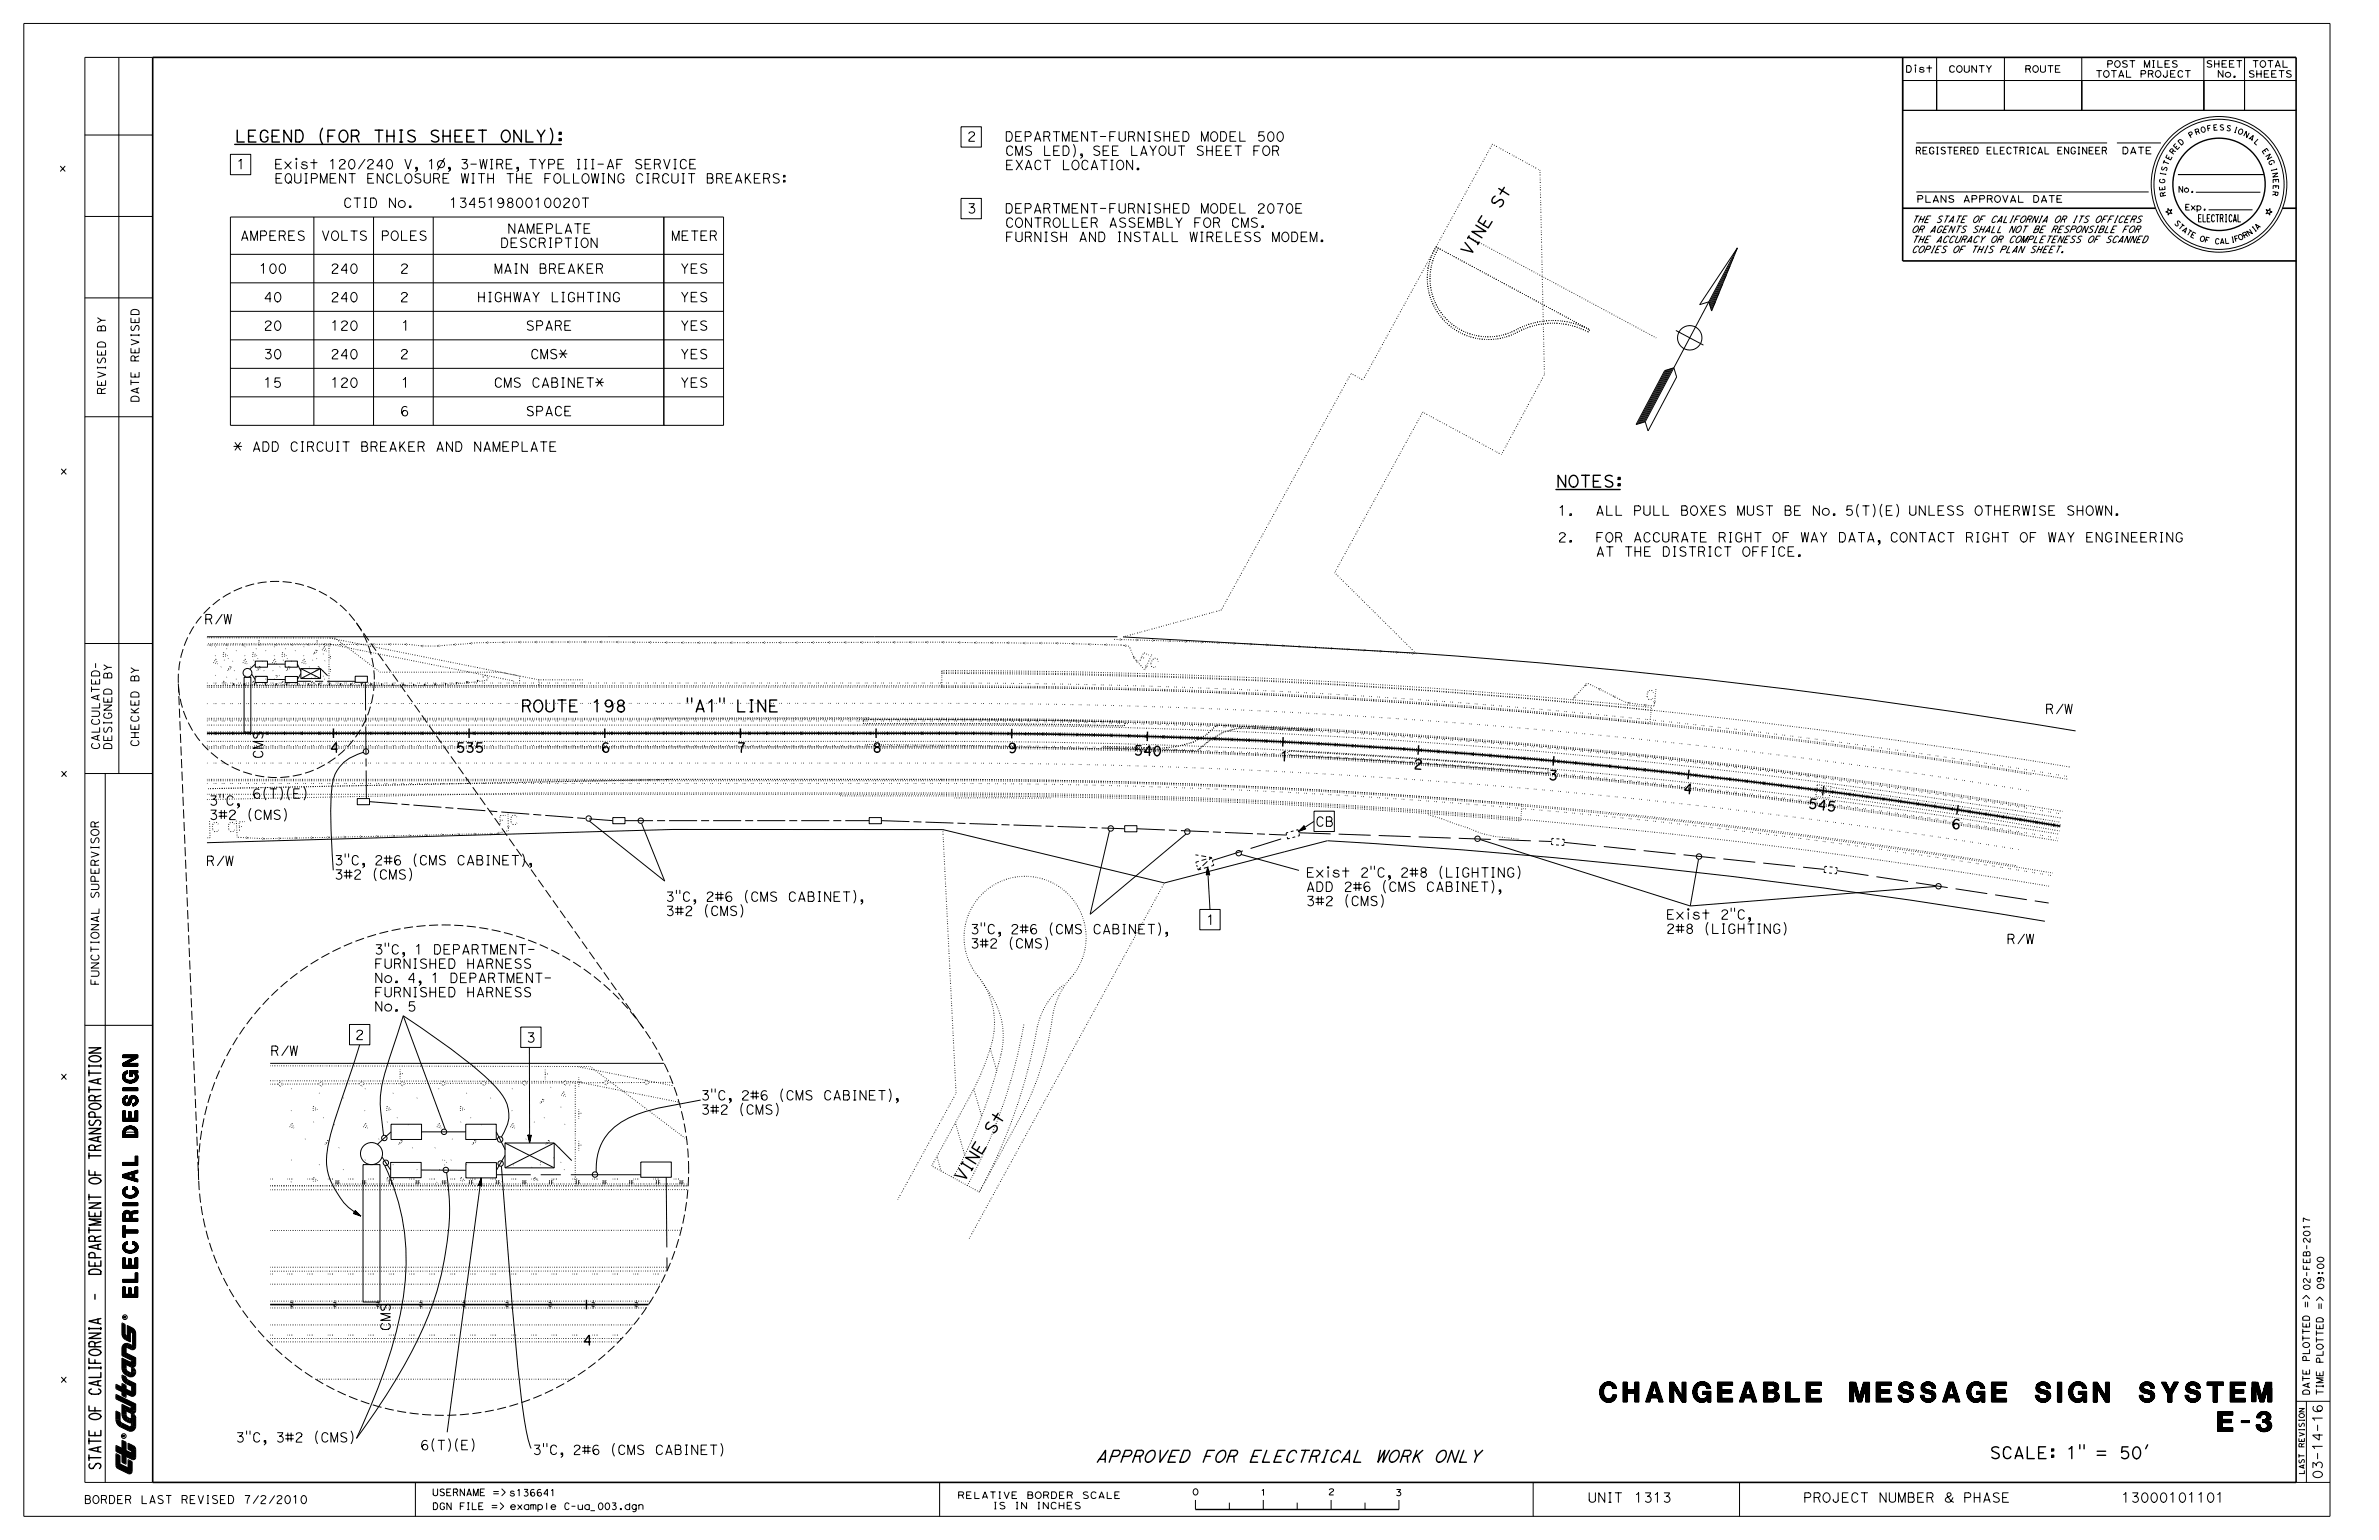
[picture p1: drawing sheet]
<svg xmlns="http://www.w3.org/2000/svg" width="432mm" height="279mm" viewBox="0 0 432 279" stroke-linecap="round" stroke-linejoin="round" font-family="sans-serif">
<defs><g id="words">
<g font-size="3.6">
<text x="290.3" y="254.3">CHANGEABLE MESSAGE SIGN SYSTEM</text>
<text x="402.5" y="259.7">E-3</text>
</g>
<g font-size="2.2">
<text x="42.6" y="25.8">LEGEND (FOR THIS SHEET ONLY):</text>
<text x="272.2" y="38" transform="rotate(-58 272.2 38)">S t</text>
<text x="266.8" y="46.6" transform="rotate(-58 266.8 46.6)">V I N E</text>
<text x="282.4" y="88.4">NOTES:</text>
<text x="94.5" y="129.2">ROUTE 198</text>
<text x="121.8" y="129.2">&quot;A1&quot; LINE</text>
<text x="180.3" y="206" transform="rotate(-58 180.3 206)">S t</text>
<text x="174.9" y="214.6" transform="rotate(-58 174.9 214.6)">V I N E</text>
<text x="198.8" y="265.3">APPROVED FOR ELECTRICAL WORK ONLY</text>
<text x="361.1" y="264.6">SCALE: 1&quot; = 50’</text>
</g>
<g font-size="1.7">
<text x="179.3" y="25.6">DEPARTMENT-FURNISHED MODEL 500</text>
<text x="42.9" y="30.6">1</text>
<text x="47.4" y="30.6">Exist 120/240 V, 1,, 3-WIRE, TYPE III-AF SERVICE</text>
<text x="62.3" y="37.6">CTID No.</text>
<text x="80.7" y="37.6">13451980010020T</text>
<text x="175.5" y="40.8">FURNISH AND INSTALL WIRELESS MODEM.</text>
<text x="179.3" y="38.7">DEPARTMENT-FURNISHED MODEL 2070E</text>
<text x="43.6" y="43.6">AMPERES</text>
<text x="58.3" y="43.6">VOLTS</text>
<text x="69.1" y="43.6">POLES</text>
<text x="90.7" y="44.9">DESCRIPTION</text>
<text x="92" y="42.3">NAMEPLATE</text>
<text x="121.8" y="43.6">METER</text>
<text x="47" y="49.6">100</text>
<text x="59.9" y="49.6">240</text>
<text x="72.5" y="49.6">2</text>
<text x="89.6" y="49.6">MAIN BREAKER</text>
<text x="123.4" y="49.6">YES</text>
<text x="47.8" y="54.8">40</text>
<text x="47.8" y="59.9">20</text>
<text x="59.9" y="54.8">240</text>
<text x="59.9" y="59.9">120</text>
<text x="72.5" y="54.8">2</text>
<text x="72.8" y="59.9">1</text>
<text x="86.5" y="54.8">HIGHWAY LIGHTING</text>
<text x="95.4" y="59.9">SPARE</text>
<text x="123.4" y="54.8">YES</text>
<text x="123.4" y="59.9">YES</text>
<text x="47.8" y="65.1">30</text>
<text x="59.9" y="65.1">240</text>
<text x="72.5" y="65.1">2</text>
<text x="96.2" y="65.1">CMS*</text>
<text x="123.4" y="65.1">YES</text>
<text x="47.8" y="70.3">15</text>
<text x="59.9" y="70.3">120</text>
<text x="72.7" y="70.3">1</text>
<text x="89.6" y="70.3">CMS CABINET*</text>
<text x="123.4" y="70.3">YES</text>
<text x="72.6" y="75.4">6</text>
<text x="95.4" y="75.4">SPACE</text>
<text x="42.3" y="81.9">* ADD CIRCUIT BREAKER AND NAMEPLATE</text>
<text x="282.7" y="93.5">1.</text>
<text x="287.3" y="93.5">ALL PULL BOXES MUST BE No. 5(T)(E) UNLESS OTHERWISE SHOWN.</text>
<text x="282.7" y="98.3">2.</text>
<text x="283.6" y="98.4">AT THE DISTRICT OFFICE.</text>
<text x="287.1" y="98.3">FOR ACCURATE RIGHT OF WAY DATA, CONTACT RIGHT OF WAY ENGINEERING</text>
<text x="37.1" y="113.2">R/W</text>
<text x="206.6" y="119.9" transform="rotate(24 206.6 119.9)">F C</text>
<text x="298.6" y="126.9" transform="rotate(6 298.6 126.9)">C</text>
<text x="371.2" y="129.5">R/W</text>
<text x="47.7" y="137.7" transform="rotate(-90 47.7 137.7)">CM</text>
<text x="47.7" y="134.3" transform="rotate(-90 47.7 134.3)">S</text>
<text x="59.9" y="136.5">4</text>
<text x="82.7" y="136.5">535</text>
<text x="109.1" y="136.5">6</text>
<text x="133.7" y="136.5">7</text>
<text x="158.3" y="136.5">8</text>
<text x="182.9" y="136.5" transform="rotate(1 182.9 136.5)">9</text>
<text x="205.7" y="137" transform="rotate(2 205.7 137)">5</text>
<text x="207.4" y="137" transform="rotate(2 207.4 137)">4</text>
<text x="209.1" y="137.1" transform="rotate(2 209.1 137.1)">0</text>
<text x="232.3" y="138" transform="rotate(3 232.3 138)">1</text>
<text x="256.5" y="139.5" transform="rotate(4 256.5 139.5)">2</text>
<text x="281" y="141.4" transform="rotate(5 281 141.4)">3</text>
<text x="305.4" y="143.9" transform="rotate(6 305.4 143.9)">4</text>
<text x="37.9" y="148.7">3#2 (CMS)</text>
<text x="37.9" y="146.1">3&quot;C,</text>
<text x="45.7" y="144.8">6(T)(E)</text>
<text x="90.5" y="149.7" transform="rotate(-1 90.5 149.7)">F C</text>
<text x="238.7" y="149.9">CB</text>
<text x="328.1" y="146.6" transform="rotate(7 328.1 146.6)">5</text>
<text x="329.8" y="146.8" transform="rotate(7 329.8 146.8)">4</text>
<text x="331.5" y="147" transform="rotate(7 331.5 147)">5</text>
<text x="38.3" y="150.9" transform="rotate(-2 38.3 150.9)">C</text>
<text x="41.2" y="151" transform="rotate(-3 41.2 151)">C F</text>
<text x="354.1" y="150.2" transform="rotate(9 354.1 150.2)">6</text>
<text x="37.4" y="157">R/W</text>
<text x="60.6" y="159.5">3#2 (CMS)</text>
<text x="60.6" y="156.9">3&quot;C, 2#6 (CMS CABINET),</text>
<text x="237" y="161.7">ADD 2#6 (CMS CABINET),</text>
<text x="237" y="159.2">Exist 2&quot;C, 2#8 (LIGHTING)</text>
<text x="120.8" y="166.1">3#2 (CMS)</text>
<text x="120.8" y="163.5">3&quot;C, 2#6 (CMS CABINET),</text>
<text x="218.9" y="167.7">1</text>
<text x="237" y="164.3">3#2 (CMS)</text>
<text x="302.4" y="166.8">Exist 2&quot;C,</text>
<text x="67.9" y="173.1">3&quot;C, 1 DEPARTMENT-</text>
<text x="176.1" y="172">3#2 (CMS)</text>
<text x="176.1" y="169.4">3&quot;C, 2#6 (CMS CABINET),</text>
<text x="302.4" y="169.4">2#8 (LIGHTING)</text>
<text x="364.2" y="171.2">R/W</text>
<text x="67.9" y="178.3">No. 4, 1 DEPARTMENT-</text>
<text x="67.9" y="175.7">FURNISHED HARNESS</text>
<text x="67.9" y="183.5">No. 5</text>
<text x="67.9" y="180.9">FURNISHED HARNESS</text>
<text x="49" y="191.5">R/W</text>
<text x="64.4" y="188.6">2</text>
<text x="95.5" y="189.1">3</text>
<text x="127.2" y="202.2">3#2 (CMS)</text>
<text x="127.2" y="199.6">3&quot;C, 2#6 (CMS CABINET),</text>
<text x="70.8" y="241.5" transform="rotate(-90 70.8 241.5)">CMS</text>
<text x="105.8" y="244">4</text>
<text x="42.7" y="261.6">3&quot;C, 3#2 (CMS)</text>
<text x="76.2" y="263">6(T)(E)</text>
<text x="96.6" y="263.9">3&quot;C, 2#6 (CMS CABINET)</text>
<text x="421.5" y="268.4" transform="rotate(-90 421.5 268.4)">03-14-16</text>
<text x="288.2" y="272.6">UNIT</text>
<text x="296.6" y="272.6">1313</text>
<text x="327.3" y="272.6">PROJECT NUMBER &amp; PHASE</text>
<text x="385" y="272.6">13000101101</text>
</g>
<g font-size="1.5">
<text x="19.2" y="60.3" transform="rotate(-90 19.2 60.3)">BY</text>
<text x="25.2" y="65.7" transform="rotate(-90 25.2 65.7)">REVISED</text>
<text x="19.2" y="71.6" transform="rotate(-90 19.2 71.6)">REVISED</text>
<text x="25.2" y="73.1" transform="rotate(-90 25.2 73.1)">DATE</text>
<text x="20.3" y="123.3" transform="rotate(-90 20.3 123.3)">BY</text>
<text x="25.2" y="123.8" transform="rotate(-90 25.2 123.8)">BY</text>
<text x="18.1" y="136.1" transform="rotate(-90 18.1 136.1)">CALCULATED-</text>
<text x="20.3" y="136.1" transform="rotate(-90 20.3 136.1)">DESIGNED</text>
<text x="25.2" y="135.5" transform="rotate(-90 25.2 135.5)">CHECKED</text>
<text x="18" y="163.1" transform="rotate(-90 18 163.1)">SUPERVISOR</text>
<text x="18" y="178.8" transform="rotate(-90 18 178.8)">FUNCTIONAL</text>
<text x="15.2" y="272.8">BORDER LAST REVISED 7/2/2010</text>
</g>
<g font-size="1.3">
<text x="11" y="31.1">x</text>
<text x="398.9" y="40.3">ELECTRICAL</text>
<text x="11" y="86">x</text>
<text x="11" y="140.9">x</text>
<text x="11" y="195.8">x</text>
<text x="11" y="250.8">x</text>
</g>
<g font-size="1.2">
<text x="345.8" y="13.1">Dist</text>
<text x="353.6" y="13.1">COUNTY</text>
<text x="367.5" y="13.1">ROUTE</text>
<text x="380.3" y="14">TOTAL PROJECT</text>
<text x="382.3" y="12.2">POST MILES</text>
<text x="400.3" y="12.2">SHEET</text>
<text x="402.4" y="14">No.</text>
<text x="408" y="14">SHEETS</text>
<text x="408.7" y="12.2">TOTAL</text>
<text x="347.6" y="27.9">REGISTERED ELECTRICAL ENGINEER</text>
<text x="385.1" y="27.9">DATE</text>
<text x="346.9" y="40.4">THE STATE OF CALIFORNIA OR ITS OFFICERS</text>
<text x="347.8" y="36.7">PLANS APPROVAL DATE</text>
<text x="346.9" y="45.9">COPIES OF THIS PLAN SHEET.</text>
<text x="346.9" y="44">THE ACCURACY OR COMPLETENESS OF SCANNED</text>
<text x="346.9" y="42.2">OR AGENTS SHALL NOT BE RESPONSIBLE FOR</text>
<text x="419.2" y="237.3" transform="rotate(-90 419.2 237.3)">=&gt; 02-FEB-2017</text>
<text x="421.7" y="237.6" transform="rotate(-90 421.7 237.6)">=&gt;</text>
<text x="421.8" y="234" transform="rotate(-90 421.8 234)">09:00</text>
<text x="419.2" y="247.1" transform="rotate(-90 419.2 247.1)">PLOTTED</text>
<text x="421.7" y="247.4" transform="rotate(-90 421.7 247.4)">PLOTTED</text>
<text x="419.2" y="253.2" transform="rotate(-90 419.2 253.2)">DATE</text>
<text x="421.7" y="253.2" transform="rotate(-90 421.7 253.2)">TIME</text>
<text x="78.4" y="271.4">USERNAME =&gt; s136641</text>
<text x="78.4" y="273.9">DGN FILE =&gt;</text>
<text x="92.5" y="273.9">example C-ua_003.dgn</text>
<text x="173.7" y="271.9">RELATIVE BORDER SCALE</text>
<text x="180.1" y="273.8">IS IN INCHES</text>
</g>
<g font-size="1.1">
<text x="396.5" y="38.1">Exp.</text>
<text x="216.3" y="271.2">0</text>
<text x="228.7" y="271.3">1</text>
<text x="241" y="271.2">2</text>
<text x="253.2" y="271.4">3</text>
</g>
<g font-size="1">
<text x="400.6" y="23.8" transform="rotate(-10 400.6 23.8)">F</text>
<text x="401.7" y="23.7" transform="rotate(-4 401.7 23.7)">E</text>
<text x="402.8" y="23.6" transform="rotate(1 402.8 23.6)">S</text>
<text x="404" y="23.6" transform="rotate(12 404 23.6)">S</text>
<text x="405.2" y="23.9" transform="rotate(17 405.2 23.9)">I</text>
<text x="393.9" y="29.2" transform="rotate(-63 393.9 29.2)">E</text>
<text x="394.4" y="28.1" transform="rotate(-53 394.4 28.1)">R</text>
<text x="395.1" y="27.3" transform="rotate(-47 395.1 27.3)">E</text>
<text x="395.8" y="26.4" transform="rotate(-42 395.8 26.4)">D</text>
<text x="397.5" y="25.1" transform="rotate(-31 397.5 25.1)">P</text>
<text x="398.6" y="24.5" transform="rotate(-20 398.6 24.5)">R</text>
<text x="399.5" y="24.1" transform="rotate(-15 399.5 24.1)">O</text>
<text x="406.1" y="24.2" transform="rotate(22 406.1 24.2)">O</text>
<text x="407.1" y="24.6" transform="rotate(28 407.1 24.6)">N</text>
<text x="408" y="25.1" transform="rotate(33 408 25.1)">A</text>
<text x="409" y="25.8" transform="rotate(44 409 25.8)">L</text>
<text x="410.5" y="27.4" transform="rotate(55 410.5 27.4)">E</text>
<text x="411.1" y="28.3" transform="rotate(60 411.1 28.3)">N</text>
<text x="411.6" y="29.2" transform="rotate(65 411.6 29.2)">G</text>
<text x="392.9" y="33.4" transform="rotate(-85 392.9 33.4)">G</text>
<text x="393" y="34.5" transform="rotate(-96 393 34.5)">E</text>
<text x="393" y="32.1" transform="rotate(-79 393 32.1)">I</text>
<text x="393.2" y="35.6" transform="rotate(-101 393.2 35.6)">R</text>
<text x="393.2" y="31.2" transform="rotate(-74 393.2 31.2)">S</text>
<text x="393.5" y="30.2" transform="rotate(-69 393.5 30.2)">T</text>
<text x="395.3" y="34.9">No.</text>
<text x="412.2" y="30.4" transform="rotate(76 412.2 30.4)">I</text>
<text x="412.4" y="31.3" transform="rotate(81 412.4 31.3)">N</text>
<text x="412.5" y="34.6" transform="rotate(98 412.5 34.6)">R</text>
<text x="412.6" y="32.4" transform="rotate(87 412.6 32.4)">E</text>
<text x="412.6" y="33.5" transform="rotate(92 412.6 33.5)">E</text>
<text x="394.6" y="40.5" transform="rotate(46 394.6 40.5)">S</text>
<text x="395.2" y="41.2" transform="rotate(41 395.2 41.2)">T</text>
<text x="395.9" y="41.8" transform="rotate(37 395.9 41.8)">A</text>
<text x="409.7" y="41.8" transform="rotate(-43 409.7 41.8)">A</text>
<text x="396.7" y="42.4" transform="rotate(32 396.7 42.4)">T</text>
<text x="397.5" y="42.9" transform="rotate(27 397.5 42.9)">E</text>
<text x="399.1" y="43.6" transform="rotate(18 399.1 43.6)">O</text>
<text x="400.1" y="43.9" transform="rotate(13 400.1 43.9)">F</text>
<text x="401.9" y="44.2" transform="rotate(4 401.9 44.2)">C</text>
<text x="402.9" y="44.3" transform="rotate(-1 402.9 44.3)">A</text>
<text x="403.8" y="44.2" transform="rotate(-6 403.8 44.2)">L</text>
<text x="404.9" y="44.1" transform="rotate(-10 404.9 44.1)">I</text>
<text x="405.6" y="43.9" transform="rotate(-15 405.6 43.9)">F</text>
<text x="406.4" y="43.7" transform="rotate(-24 406.4 43.7)">O</text>
<text x="407.3" y="43.3" transform="rotate(-29 407.3 43.3)">R</text>
<text x="408.2" y="42.8" transform="rotate(-34 408.2 42.8)">N</text>
<text x="409.1" y="42.2" transform="rotate(-39 409.1 42.2)">I</text>
<text x="418.3" y="262.7" transform="rotate(-90 418.3 262.7)">REVISION</text>
<text x="418.3" y="267.6" transform="rotate(-90 418.3 267.6)">LAST</text>
</g>
<g font-size=".5">
<text x="22.9" y="239.2" transform="rotate(-90 22.9 239.2)">R</text>
<text x="22.7" y="260.8" transform="rotate(-90 22.7 260.8)">R</text>
</g>
</g></defs>
<g fill="none" stroke="#000" stroke-width=".18">
<path d="M4.3 4.3h418.6v270.8h-418.6zM21.6 10.4v129.9M27.7 10.4h-12.3v258.6h12.3M347.7 12.2v.9M351.5 10.4v9.6M363.8 10.4v9.6M377.8 10.4v9.6M400 10.4v9.6M407.4 10.4v9.6M416.8 14.6h-71.5v5.4h71.5M15.4 24.5h12.3M15.4 39.3h12.3"/>
<path d="M41.8 39.4h89.5v37.8h-89.5zM41.8 28h3.7v3.7h-3.7zM50.1 32.4h.7M51.1 31.5h-1v1.7h1.1M52 31.7a.6 .6 0 0 1 .7-.1 .6 .6 0 0 1 .2 .7 .6 .6 0 0 1-.2 .8 .6 .6 0 0 1-.8-.2 1.16 1.16 0 0 1 .1-1.2zM52.6 32.9l.3 .3M53.5 31.5v1.3a.59 .59 0 0 0 .6 .4 .59 .59 0 0 0 .5-.4v-1.3M53.8 29.4v1.2M55.3 31.5h.5M55.3 33.2h.5M55.6 31.5v1.7M56.5 32.4h.7a.44 .44 0 0 0 .4-.5 .44 .44 0 0 0-.4-.4h-.7v1.7"/>
<path d="M57 39.4v37.8M58.2 33.2v-1.7l.6 1.7 .6-1.7v1.7M59.9 32.4h.7M60.9 31.5h-1v1.7h1.1M62.7 31.5v1.7l-1.1-1.7v1.7M63.3 31.5h1.2M63.9 31.5v1.7M66.8 32.4h.7M67.8 31.5h-1v1.7h1M67.8 39.4v37.8M69.6 31.5v1.7l-1.1-1.7v1.7M71.3 31.9a.58 .58 0 0 0-.8-.4 .58 .58 0 0 0-.3 .8 .65 .65 0 0 0 .1 .7 .65 .65 0 0 0 .8 .1l.2-.2"/>
<path d="M71.9 31.5v1.7h1.1M73.8 31.7a.71 .71 0 0 1 .8 .1 .71 .71 0 0 1 .1 .8 .65 .65 0 0 1-.8 .6 .65 .65 0 0 1-.4-.9zM76.3 31.6a.56 .56 0 0 0-.6-.1 .56 .56 0 0 0-.4 .5l.6 .3a.46 .46 0 0 1 .5 .3 .46 .46 0 0 1-.3 .6h-.4l-.4-.2M77 31.5v1.3a.59 .59 0 0 0 .5 .4 .59 .59 0 0 0 .6-.4v-1.3M78.6 39.4v37.8M78.7 32.4h.7l.4 .8M79.4 32.4a.43 .43 0 0 0 .4-.5 .43 .43 0 0 0-.4-.4h-.7v1.7M80.4 32.4h.7M80.7 28.7l-1.3 2.1M81.4 31.5h-1v1.7h1.1M83.7 31.5l.3 1.7 .4-1.7 .3 1.7 .4-1.7M85.7 31.5h.4"/>
<path d="M85.7 33.2h.4M85.9 31.5v1.7M86.8 31.5h1.2M87.4 31.5v1.7M88.6 32.4h1M88.6 31.5v1.7M89.6 31.5v1.7M92 31.5h1.2M92.6 31.5v1.7M93.8 32.4h1M93.8 31.5v1.7M94.8 31.5v1.7"/>
<path d="M95.5 32.4h.7M96.5 31.5h-1v1.7h1.1M98.9 32.4h.7M99.9 31.5h-1v1.7M100.8 31.7a.71 .71 0 0 1 .9 .1 .71 .71 0 0 1 .1 .8 .65 .65 0 0 1-.8 .6 .65 .65 0 0 1-.5-.9zM102.4 31.5v1.7h1M104.1 31.5v1.7h1M105.9 31.7a.71 .71 0 0 1 .9 .1 .71 .71 0 0 1 .1 .8 .65 .65 0 0 1-.8 .6 .65 .65 0 0 1-.5-.9zM107.4 31.5l.2 1.7 .4-1.7 .3 1.7 .4-1.7M109.3 31.5h.4M109.3 33.2h.4M109.5 31.5v1.7"/>
<path d="M111.5 31.5v1.7l-1.1-1.7v1.7M113.2 31.9a.58 .58 0 0 0-.7-.4 .58 .58 0 0 0-.4 .8 .64 .64 0 0 0 .2 .8 .64 .64 0 0 0 .8 0l.1-.6h-.3M116.6 31.9a.58 .58 0 0 0-.7-.4 .58 .58 0 0 0-.3 .8 .65 .65 0 0 0 .1 .7 .65 .65 0 0 0 .8 .1l.1-.2M117.4 31.5h.4M117.4 33.2h.4M117.6 31.5v1.7M118.5 32.4h.7l.4 .8M119.2 32.4a.43 .43 0 0 0 .4-.5 .43 .43 0 0 0-.4-.4h-.7v1.7M120.5 39.4v37.8M121.3 31.9a.58 .58 0 0 0-.7-.4 .58 .58 0 0 0-.3 .8 .65 .65 0 0 0 .1 .7 .65 .65 0 0 0 .8 .1l.1-.2M121.9 31.5v1.3a.59 .59 0 0 0 .6 .4 .59 .59 0 0 0 .6-.4v-1.3M123.8 31.5h.4"/>
<path d="M123.8 33.2h.4M124 31.5v1.7M125 31.5h1.1M125.5 31.5v1.7M128.4 32.3h.8a.43 .43 0 0 0 .2-.5 .43 .43 0 0 0-.4-.3h-.6v1.7h.7a.49 .49 0 0 0 .4-.4 .49 .49 0 0 0-.3-.5M130.1 32.4h.7l.4 .8M130.8 32.4a.43 .43 0 0 0 .4-.5 .43 .43 0 0 0-.4-.4h-.7v1.7M131.8 32.4h.7M132.8 31.5h-1v1.7h1.1M133.5 33.2l.6-1.7 .5 1.7M133.6 32.8h.9M135.3 31.5v1.7"/>
<path d="M135.6 32.2l.7 1M136.1 31.5l-.8 1.1M136.9 32.4h.7M137.9 31.5h-1v1.7h1.1M138.6 32.4h.7l.4 .8M139.3 32.4a.43 .43 0 0 0 .4-.5 .43 .43 0 0 0-.4-.4h-.7v1.7M141.4 31.6a.56 .56 0 0 0-.7-.1 .56 .56 0 0 0-.3 .5l.5 .3a.46 .46 0 0 1 .5 .3 .46 .46 0 0 1-.2 .6h-.5l-.3-.2M142.2 32.7h.3v.3h-.3zM142.2 31.8h.3v.3h-.3zM174.4 36h3.7v3.7h-3.7zM174.4 23h3.7v3.7h-3.7zM175.9 24.3a.47 .47 0 0 1 .6-.4 .47 .47 0 0 1 .2 .7l-.6 .5-.2 .5h1"/>
<path d="M175.9 37h.9l-.2 .3-.3 .3a.56 .56 0 0 1 .6 .8 .56 .56 0 0 1-1 0M182.7 29.9h.7M183.7 29.1h-1v1.7h1.1M183.8 26.8a.58 .58 0 0 0-.8-.3 .58 .58 0 0 0-.3 .8 .65 .65 0 0 0 .2 .7 .65 .65 0 0 0 .7 .1l.2-.2M184.4 28.2v-1.7l.6 1.7 .6-1.7v1.7M184.4 29.1l1.2 1.7M185.6 29.1l-1.2 1.7M186.1 30.8l.6-1.7 .6 1.7M186.3 30.4h.8M187.2 26.6a.56 .56 0 0 0-.7-.1 .56 .56 0 0 0-.3 .5l.5 .3a.46 .46 0 0 1 .5 .3 .46 .46 0 0 1-.2 .6h-.5l-.3-.2M188.9 29.4a.58 .58 0 0 0-.7-.3 .58 .58 0 0 0-.4 .7 .65 .65 0 0 0 .2 .8 .65 .65 0 0 0 .8 .1l.1-.2M189.5 29.1h1.2"/>
<path d="M189.6 26.5v1.7h1M190.1 29.1v1.7M191.3 27.4h.7M192.3 26.5h-1v1.7h1M193 26.5h.5a.97 .97 0 0 1 0 1.7h-.5zM193 29.1v1.7h1M194.8 29.2a.71 .71 0 0 1 .9 .1 .71 .71 0 0 1 .1 .9 .65 .65 0 0 1-.8 .6 .65 .65 0 0 1-.4-.9zM194.9 26.2a2.15 2.15 0 0 1 0 2.3M196.2 27.9h.2v.3h-.2zM196.4 28.2v.2l-.2 .3M197.5 29.4a.58 .58 0 0 0-.8-.3 .58 .58 0 0 0-.3 .7 .65 .65 0 0 0 .1 .8 .65 .65 0 0 0 .8 .1l.2-.2M198.1 30.8l.5-1.7 .6 1.7"/>
<path d="M198.2 30.4h.9M199.5 26.6a.56 .56 0 0 0-.6-.1 .56 .56 0 0 0-.3 .5l.5 .3a.46 .46 0 0 1 .5 .3 .46 .46 0 0 1-.2 .6h-.5l-.4-.2M199.8 29.1h1.1M200.2 27.4h.7M200.4 29.1v1.7M201.2 26.5h-1v1.7h1.1M201.6 29.1h.4M201.6 30.8h.4M201.8 29.1v1.7M201.9 27.4h.7M202.9 26.5h-1v1.7h1.1M202.9 29.2a.71 .71 0 0 1 .9 .1 .71 .71 0 0 1 .1 .9 .65 .65 0 0 1-.8 .6 .65 .65 0 0 1-.4-.9z"/>
<path d="M205.4 26.5v1.7h1M205.6 29.1v1.7l-1.1-1.7v1.7M206.4 30.5h.3v.3h-.3zM207 28.2l.6-1.7 .6 1.7M207.2 27.8h.8M208.7 26.5l.6 .8 .5-.8M209.3 27.3v.9M210.6 26.6a.71 .71 0 0 1 .9 .1 .71 .71 0 0 1 .1 .9 .65 .65 0 0 1-.8 .6 .65 .65 0 0 1-.4-.9zM212.1 26.5v1.3a.59 .59 0 0 0 .6 .4 .59 .59 0 0 0 .6-.4v-1.3M213.9 26.5h1.1M214.5 26.5v1.7M218.3 26.6a.56 .56 0 0 0-.6-.1 .56 .56 0 0 0-.4 .5l.6 .3a.46 .46 0 0 1 .5 .3 .46 .46 0 0 1-.3 .6h-.4l-.4-.2"/>
<path d="M219 27.4h1M219 26.5v1.7M220 26.5v1.7M220.8 27.4h.7M221.8 26.5h-1v1.7h1M222.5 27.4h.7M223.5 26.5h-1v1.7h1M224.2 26.5h1.1M224.7 26.5v1.7M227.6 27.4h.7M228.6 26.5h-1v1.7M229.5 26.6a.71 .71 0 0 1 .8 .1 .71 .71 0 0 1 .1 .9 .65 .65 0 0 1-.8 .6 .65 .65 0 0 1-.4-.9z"/>
<path d="M231 27.3h.7l.4 .9M231.7 27.3a.43 .43 0 0 0 .4-.4 .43 .43 0 0 0-.4-.4h-.7v1.7M347.8 25.9h34.6M347.8 34.8h42.2M384.2 25.9h8M393.5 37.8l.3 .4 .4-.2-.3 .4 .3 .4-.4-.2-.3 .4v-.4l-.4-.2 .4-.1zM395.3 31.7h15.6M398.6 34.9h11.7M400.9 38.1h7.9M411.3 38l.4 .2 .3-.4v.5l.4 .2-.4 .1v.4l-.3-.3-.4 .1 .3-.4zM15.4 54h12.3M41.8 46.1h89.5"/>
<path d="M41.8 51.3h89.5M41.8 56.5h89.5M182.7 43h.7M183.7 42.1h-1v1.7M184.4 42.1v1.3a.59 .59 0 0 0 .6 .4 .59 .59 0 0 0 .5-.4v-1.3M186.1 43h.7l.4 .8M186.8 43a.43 .43 0 0 0 .4-.5 .43 .43 0 0 0-.4-.4h-.7v1.7M188.9 42.1v1.7l-1.1-1.7v1.7M189.7 42.1h.4M189.7 43.8h.4M189.9 42.1v1.7M191.8 42.3a.56 .56 0 0 0-.6-.2 .56 .56 0 0 0-.3 .5l.5 .3a.46 .46 0 0 1 .5 .3 .46 .46 0 0 1-.2 .6h-.5l-.3-.2"/>
<path d="M192.5 43h1.1M192.5 42.1v1.7M193.6 42.1v1.7M196 43.8l.6-1.7 .6 1.7M196.2 43.4h.8M198.8 42.1v1.7l-1.1-1.7v1.7M199.4 42.1h.6a.97 .97 0 0 1 0 1.7h-.6zM203 42.1h.4M203 43.8h.4M203.2 42.1v1.7M205.2 42.1v1.7l-1.1-1.7v1.7M206.9 42.3a.56 .56 0 0 0-.6-.2 .56 .56 0 0 0-.4 .5l.5 .3a.46 .46 0 0 1 .5 .3 .46 .46 0 0 1-.2 .6h-.4l-.4-.2"/>
<path d="M207.6 42.1h1.1M208.1 42.1v1.7M209.3 43.8l.5-1.7 .6 1.7M209.4 43.4h.9M211 42.1v1.7h1.1M212.7 42.1v1.7h1.1M216 42.1l.3 1.7 .3-1.7 .4 1.7 .3-1.7M217.9 42.1h.4M217.9 43.8h.4M218.1 42.1v1.7M219.1 43h.7l.4 .8M219.8 43a.43 .43 0 0 0 .4-.5 .43 .43 0 0 0-.4-.4h-.7v1.7"/>
<path d="M220.8 43h.7M221.8 42.1h-1v1.7h1.1M222.6 42.1v1.7h1M224.2 43h.7M225.2 42.1h-1v1.7h1.1M226.9 42.3a.56 .56 0 0 0-.6-.2 .56 .56 0 0 0-.3 .5l.5 .3a.46 .46 0 0 1 .5 .3 .46 .46 0 0 1-.2 .6h-.5l-.3-.2M228.7 42.3a.56 .56 0 0 0-.7-.2 .56 .56 0 0 0-.3 .5l.5 .3a.46 .46 0 0 1 .5 .3 .46 .46 0 0 1-.2 .6h-.5l-.3-.2M231 43.8v-1.7l.6 1.7 .6-1.7v1.7M232.9 42.3a.71 .71 0 0 1 .9 .1 .71 .71 0 0 1 .1 .8 .65 .65 0 0 1-.8 .6 .65 .65 0 0 1-.5-.9zM234.5 42.1h.5a.97 .97 0 0 1 0 1.7h-.5zM236.2 43h.7M237.2 42.1h-1v1.7h1"/>
<path d="M237.8 43.8v-1.7l.6 1.7 .6-1.7v1.7M239.8 43.6h.3v.2h-.3zM304.2 60l5 2.6M311.3 54.8l-.7 1.4M312 53.2l-1.5 2.8M312.7 51.5l-2.3 4.2M313.3 49.9l-2.9 5.6M314 48.3l-3.7 6.9M314.7 46.6l-4.5 8.4M315.3 45l-16.7 31.5M315.3 45l-4.6 11.4-.5-1.6-1.7 .5zM15.4 75.6h12.3"/>
<path d="M41.8 61.7h89.5M41.8 66.8h89.5M41.8 72h89.5M302.1 67.2l1.7-.5 .5 1.7-5.2 9.8-.5-1.7-1.6 .5zM302.4 67.2l-5.2 9.8M302.6 67.1l-5.2 9.8M302.9 67l-5.2 9.8M303.1 67l-5.2 9.7M303.3 66.9l-5.2 9.8M303.6 66.8l-5.2 9.8M291.6 99.2h1.2M292.2 99.2v1.7"/>
<path d="M295 99.2h1.2M295.6 99.2v1.7M296.8 99.2v1.7M297.8 99.2v1.7M299.5 99.2h-1v1.7h1.1M301.9 99.2h.6a.97 .97 0 0 1 0 1.7h-.6zM303.7 99.2h.5M304 99.2v1.7M305.9 99.3a.56 .56 0 0 0-.6-.1 .56 .56 0 0 0-.3 .5l.5 .3a.46 .46 0 0 1 .5 .3 .46 .46 0 0 1-.2 .6h-.5l-.4-.2M306.6 99.2h1.2M307.2 99.2v1.7M310.2 99.2h.4"/>
<path d="M310.4 99.2v1.7M312.4 99.6a.58 .58 0 0 0-.7-.4 .58 .58 0 0 0-.4 .8 .65 .65 0 0 0 .2 .7 .65 .65 0 0 0 .7 .1l.2-.2M313 99.2h1.2M313.6 99.2v1.7M316.6 99.4a.71 .71 0 0 1 .9 .1 .71 .71 0 0 1 .1 .8 .65 .65 0 0 1-.8 .6 .65 .65 0 0 1-.5-.9zM319.1 99.2h-1v1.7M320.9 99.2h-1.1v1.7M321.7 99.2h.4M321.9 99.2v1.7M323.9 99.6a.58 .58 0 0 0-.7-.4 .58 .58 0 0 0-.4 .8 .65 .65 0 0 0 .2 .7 .65 .65 0 0 0 .8 .1l.1-.2M325.6 99.2h-1.1v1.7h1.1M337.3 91.5a2.16 2.16 0 0 0 0 2.3"/>
<path d="M340 91.5a2.15 2.15 0 0 1 0 2.3M341.6 91.5a2.16 2.16 0 0 0 0 2.3M344.3 91.5a2.15 2.15 0 0 1 0 2.3M15.4 116.8h12.3M46.3 119.9h2.2v1.1h-2.2zM51.8 119.9h2.2v1.1h-2.2zM202.8 115.5h-165.2M203.9 115.6l53.1 2.9a1270.3 1270.3 0 0 1 119.7 14.1M289.9 100.9l.6-1.7 .5 1.7M290 100.5h.9M296.8 100.1h1M298.5 100.1h.7"/>
<path d="M303.7 100.9h.5M308.3 100.1h.7l.4 .8M309 100.1a.43 .43 0 0 0 .4-.5 .43 .43 0 0 0-.4-.4h-.7v1.7M310.2 100.9h.4M318.1 100.1h.7M319.8 100.1h.8M321.7 100.9h.4M324.5 100.1h.8M326.5 100.6h.3v.3h-.3zM44.3 122.9h1.2v9.9h-1.2zM45.7 122.3l.6 1M46.3 122.7h2.2v1.1h-2.2z"/>
<path d="M46.3 120.5l-.9 .9M48.5 123.3h3.3M48.5 120.5h3.3M51.8 122.7h2.2v1.1h-2.2zM54 120.5l.6 1.3M54 123.6h2.5M54.6 122.2l-.6 1.1M54.6 121.3h3.6M54.6 121.3l3.6 1.8M54.6 121.3v1.8M54.6 123.1h3.6M57.2 123.6h1.5"/>
<path d="M58.2 121.3l-3.6 1.8M58.2 121.3l1.3 1.3M58.2 121.3v1.8M59.4 123.6h5.1M64.5 122.7h2.2v1.1h-2.2zM66 136.5a7.3 7.3 0 0 0-5.2 4.1l-.4 1.2a57 57 0 0 0-.1 13l.2 3.1M66.3 123.8l.1 5.1M66.4 129.6v1.5M66.4 131.8v5.1M66.4 137.6v1.5M66.5 139.8v5.1M15.4 140.3h12.3"/>
<path d="M19.1 140.3v128.7M39.9 144.1v.6M40.5 144.1v.6M45.5 146.7a2.16 2.16 0 0 0 0 2.3M48.2 142.8a2.16 2.16 0 0 0 0 2.3M50.9 142.8a2.15 2.15 0 0 1 0 2.3M51.6 146.7a2.15 2.15 0 0 1 0 2.3M52.5 142.8a2.16 2.16 0 0 0 0 2.3M55.2 142.8a2.15 2.15 0 0 1 0 2.3M62.6 154.9v.6M63.3 154.9v.6M64.9 144.9h2.2v1.1h-2.2z"/>
<path d="M67.1 145.4l5 .4M68.3 157.5a2.16 2.16 0 0 0 0 2.3M72.9 145.9l1.4 .1M74.4 157.5a2.15 2.15 0 0 1 0 2.3M75 146.1l5.1 .4M75.5 154.9a2.16 2.16 0 0 0 0 2.3M80.8 146.5l1.5 .1M83 146.7l5.1 .4M88.8 147.1l1.5 .2M91 147.3l5.1 .4M94.9 154.9a2.15 2.15 0 0 1 0 2.3M96.8 147.8l1.4 .1"/>
<path d="M99 147.9l5 .4M104.8 148.4l1.4 .1M106.9 148.6l4.3 .3M107 149l13.7 10.9-4.3-10.5M111.2 148.3h2.2v1.1h-2.2zM113.4 148.9h5.1M119.3 148.9h1.4M121.4 148.9h5.1M127.3 148.9h1.4M129.4 148.9h5.1M135.3 148.9h1.4M137.4 148.9h5.1"/>
<path d="M143.2 148.9h1.5M145.4 148.9h5.1M151.2 148.9h1.5M153.4 148.9h4.4M157.8 148.3h2.2v1.1h-2.2zM160 148.9l5.1 .2M165.8 149.1h1.4M168 149.2l5.1 .1M173.8 149.3l1.4 .1M176 149.4l5 .2M181.8 149.6l1.4 .1M184 149.7l5 .2"/>
<path d="M189.8 149.9h1.4M191.9 150l5.1 .1M197.8 150.1l1.4 .1M199.9 150.2l4.2 .2M201.4 150.7l-3.5 15.2 17.4-14.6M204.1 149.8h2.3v1.1h-2.3zM206.4 150.4l5 .2M212.2 150.6l1.4 .1M214.3 150.7l5.1 .2M217 155.1l.5 .1M217.2 156.9l.1 .4M217.4 157.5l.1 .3"/>
<path d="M217.6 156.3l-.5 .1v.3M218 157.4l-.5 .4M218 157.7l-.5 .1M218 155.3l.9 .1M218.9 155.9l-.8 .2M219.1 156.3l-.8 .8M219.2 157.3l.4 1.4-.4-1.1-.2 1.1 .2-.7 .2 .6-.2-.3v.3l.4 .1-.4-.1-.3 .2zM219.2 157.3l.4 7.7M219.4 157.3l-.9 .2M219.4 155.5l.5 .1M219.9 155.6l.1 .2M219.9 155.6l-.4 .4"/>
<path d="M219.9 155.6l-.5 .1M220.2 150.9l1.4 .1M220.2 156.7l.1 .3-.4 .1M222.3 151l5.1 .2M225.3 155a.49 .49 0 0 0-.4-.7 .49 .49 0 0 0-.6 .6 .49 .49 0 0 0 .8 .3l.2-.2 10.5 2.9M225.6 154.4l-5.6 1.7 .1 .3M228.1 151.3h1.5M230.3 151.4l3.2 .1M232.5 152.2l-5.5 1.7M233.6 151.9l.1 .3 .4-.1M233.8 151l-.4 .1 .1 .4M234.8 150.8l-.5 .1"/>
<path d="M235.1 151.8l-.5 .2M235.3 150.6l.3-.1 .1 .4M235.7 151.1l5.8 .2M235.8 151.3l.1 .3-.3 .1M236.7 149.8l-.8 .9 1.1-.4-.8 .2 .5-.5-.2 .3 .3-.1-.1-.4v.4l.3 .2-1.4 .5zM238.5 149l-2.9 1.9M238.5 147.2h3.7v3.7h-3.7zM241 152.5l-29.7 7.7-40.2-9.7h-48.9l-84.6 2.4M241 152.5a1214 1214 0 0 1 130.2 14.6M241.1 157.9v1.3M243 151.3l5.8 .2M248.8 157.1v.6"/>
<path d="M249.5 157.1v.6M250.2 151.6l5.8 .2M251.5 159.7a2.16 2.16 0 0 0 0 2.3M257.5 151.8l5.8 .2M261.7 157.1a2.16 2.16 0 0 0 0 2.3M264.8 152.1l5.8 .2M268.6 152.3l38.2 12.1M270.8 159.7a2.15 2.15 0 0 1 0 2.3M272 152.3l5.9 .2M275.5 157.2a2.15 2.15 0 0 1 0 2.2M279.3 152.6l2.3 .1M281.6 152.9v.3h.3"/>
<path d="M282 152.1h-.3v.4M282.4 153.3h.5M282.5 152.2h.5M283.5 152.3h.4v.3M283.8 153.1v.3h-.4M283.9 152.8l5.8 .6M291.1 153.6l5.8 .6M298.3 154.3l5.8 .6M305.6 155.1l5.8 .6M308.3 155.9l-1.5 8.5M312.8 155.8l5.8 .6M320 156.6l5.8 .6"/>
<path d="M327.3 157.3l3.9 .4M331.1 157.9v.4h.4M331.6 157.2h-.4v.3M332 158.4h.5M332.1 157.3h.5M333.1 157.4h.3v.4M333.4 158.2l-.1 .3h-.3M333.4 158l5.7 .8M340.6 159.1l5.7 .8M69.9 171.1v.6M70.5 171.1v.6M122.8 161.5v.6"/>
<path d="M123.4 161.5v.6M128.4 164.1a2.16 2.16 0 0 0 0 2.3M134.5 164.1a2.15 2.15 0 0 1 0 2.3M135.6 161.5a2.16 2.16 0 0 0 0 2.3M155 161.5a2.15 2.15 0 0 1 0 2.3M178.1 167.4v.6M178.7 167.4v.6M183.7 170a2.16 2.16 0 0 0 0 2.3M189.8 170a2.15 2.15 0 0 1 0 2.3M191 167.4a2.16 2.16 0 0 0 0 2.3M210.3 167.4a2.15 2.15 0 0 1 0 2.3M217.8 165h3.7v3.7h-3.7z"/>
<path d="M244.6 162.3a2.16 2.16 0 0 0 0 2.3M250.7 162.3a2.15 2.15 0 0 1 0 2.3M306.4 165.5v1.3M310 167.4a2.16 2.16 0 0 0 0 2.2M314.2 164.8v.6M314.8 164.8v.6M323.8 167.4a2.15 2.15 0 0 1 0 2.2M347.8 160.2l5.7 .8M351.4 160.8l-44.6 3.6M354.9 161.3l5.8 .8M362.1 162.4l5.8 .8M369.3 163.4l2.5 .4"/>
<path d="M15.4 186h12.3M22.2 199.7v.1M22.2 195.2v.2M22.3 199.6v.4v-.7l.1 .9v-1l.1 1.1v-1.2l.1 1.3v-1.4v1.4v-1.5l.1 .6v-.6l.1 .5v-.6l.1 .5v-.5v.5l.1-.5 .1 .4v-.4v.4a.45 .45 0 0 0-.4 .4 .45 .45 0 0 0 .3 .5M22.3 195v.7M22.3 197.4h2.7v.5h-2.7zM22.3 191.4h2.7v.5l-1.9 1h1.9v.5h-2.7v-.5l1.9-1h-1.9zM22.3 194.9v.9M22.3 191.4v.5M22.3 192.9v.5M22.3 197.4v.5M22.4 194.8v1.1"/>
<path d="M22.4 191.4v.5M22.4 192.9v.5M22.4 197.4v.5M22.4 194.7v1.2M22.4 192.8v.6M22.4 194.7v1.3M22.5 194.6l.7-.3v.4a.66 .66 0 0 0-.5 .9 .66 .66 0 0 0 .9 .4 .68 .68 0 0 0 .9-.5 .68 .68 0 0 0-.5-.8v.6h-.4v-1.1h1.4v.4l-.3 .1a.89 .89 0 0 1 .1 1.4 1.47 1.47 0 0 1-1.6 .4 1.47 1.47 0 0 1-1-1.3zM22.5 194.6v1.4M22.5 191.4v.5M22.5 192.8v.6M22.5 197.4v.5M22.6 194.5v1.6"/>
<path d="M22.6 192.8v.6M22.6 194.5v1.7M22.6 191.4v.5M22.6 192.7v.7M22.6 197.4v.5M22.7 194.5v1.7M22.7 191.4v.5M22.7 192.7v.7M22.7 197.4v.5M22.7 199.8v.7M22.7 194.4v.7M22.7 195.5v.7"/>
<path d="M22.7 194.4v.6M22.7 195.6v.7M22.7 200v.5M22.8 194.4v.6M22.8 195.7v.6M22.8 191.4v.5M22.8 192.7v.7M22.8 197.4v.5M22.8 194.4v.5M22.8 192.6v.8M22.9 194.4v.5M22.9 195.8v.5"/>
<path d="M22.9 191.4v.5M22.9 192.6v.8M22.9 197.4v.5M22.9 194.3v.6M22.9 195.8v.6M23 194.3v.5M23 195.8v.6M23 191.4v.5M23 192.6v.8M23 197.4v.5M23 192.5v.9M23 195.9v.5"/>
<path d="M23.1 194.3v.5M23.1 195.9v.5M23.1 191.4v.5M23.1 192.5v.9M23.1 197.4v.5M23.1 199.2v-.4a.88 .88 0 0 0-.8 1.1 .88 .88 0 0 0 1.3 .5l.3-.9a.39 .39 0 0 1 .6-.2 .39 .39 0 0 1 .1 .6l-.2 .2-.3 .1v.5M23.2 195.9v.5M23.2 191.4v.5M23.2 192.4v1M23.2 197.4v.5M23.2 195.9v.6M23.2 200v.6"/>
<path d="M23.2 192.4v.5M23.2 192.9v.5M23.3 195.9v.6M23.3 199.9v.7M23.3 191.4v.5M23.3 192.4v.4M23.3 192.9v.5M23.3 197.4v.5M23.3 199.7v.9M23.4 196v.5M23.4 199.5v1M23.4 191.4v.5"/>
<path d="M23.4 192.3v.5M23.4 192.9v.5M23.4 197.4v.5M23.4 199.3v1.2M23.4 192.3v.4M23.5 196v.5M23.5 199.2v1.3M23.5 191.4v.5M23.5 192.3v.4M23.5 192.9v.5M23.5 197.4v.5M23.5 199.1v1.4"/>
<path d="M23.6 196v.5M23.6 194.2v1.1M23.6 199.1v1.3M23.6 191.4v.5M23.6 192.2v.5M23.6 192.9v.5M23.6 197.4v.5M23.6 199v1.4M23.6 198.9v1.4M23.6 192.2v.4M23.7 194.2v1.1M23.7 196v.5"/>
<path d="M23.7 198.9v1.3M23.7 191.4v.5M23.7 192.2v.4M23.7 192.9v.5M23.7 197.4v.5M23.7 192.1v.5M23.8 196v.5M23.8 194.2v1.1M23.8 198.9v1.1M23.8 191.4v.5M23.8 192.1v.5M23.8 192.9v.5"/>
<path d="M23.8 197.4v.5M23.8 198.8v1.1M23.8 192.1v.4M23.9 196v.5M23.9 194.2v1.1M23.9 198.8v.9M23.9 191.4v.5M23.9 192.1v.4M23.9 192.9v.5M23.9 197.4v.5M23.9 198.8v.8M23.9 192v.5"/>
<path d="M23.9 195.9v.6M23.9 198.8v.7M24 195.9v.6M24 198.8v.6M24 191.4v.5M24 192.9v.5M24 197.4v.5M24 198.7v.6M24 194.7v-.5v1.1M24 192v.5M24.1 198.7v.6M24.1 194.2v.5"/>
<path d="M24.1 195.9v.5M24.1 191.4v.5M24.1 192v.4M24.1 192.9v.5M24.1 197.4v.5M24.1 191.9v.5M24.2 194.2v.5M24.2 195.9v.5M24.2 198.7v.5M24.2 191.4v1M24.2 192.9v.5M24.2 197.4v.5"/>
<path d="M24.2 194.2v.6M24.2 195.8v.6M24.2 191.4v.9M24.3 198.7v.5M24.3 194.2v.6M24.3 195.8v.6M24.3 191.4v.9M24.3 192.9v.5M24.3 197.4v.5M24.4 198.7v.5M24.4 194.2v.7M24.4 195.8v.6"/>
<path d="M24.4 191.4v.9M24.4 192.9v.5M24.4 197.4v.5M24.4 195.7v.7M24.4 198.8v.5M24.4 191.4v.8M24.5 194.2v.8M24.5 195.7v.6M24.5 198.8v.5M24.5 191.4v.8M24.5 192.9v.5M24.5 197.4v.5"/>
<path d="M24.5 195.6v.7M24.5 194.2v.9M24.5 195.5v.8M24.5 198.8v.6M24.6 194.2v2.1M24.6 198.9v.6M24.6 199.9v.6M24.6 191.4v.7M24.6 192.9v.5M24.6 197.4v.5M24.6 194.2v2M24.6 198.9v1.6"/>
<path d="M24.7 194.2v2M24.7 198.9v1.6M24.7 191.4v.7M24.7 192.9v.5M24.7 197.4v.5M24.7 194.2v1.9M24.7 199v1.4M24.8 191.4l-.1 .7M24.8 194.2v.5M24.8 194.8v1.3M24.8 199v1.3M24.8 191.4v.6"/>
<path d="M24.8 192.9v.5M24.8 197.4v.5M24.8 194.8v1.2M24.8 199.1v1.2M24.9 194.2v.5M24.9 194.9v1M24.9 199.1v1.1M24.9 191.4v.6M24.9 192.9v.5M24.9 197.4v.5M24.9 199.2v1M25 194.2v.5"/>
<path d="M25 195v.8M25 199.3v.8M25 191.4v.5M25 192.9v.5M25 197.4v.5M25 194.2v.4M25 195.1v.6M25 199.4v.6M25 195.2v.4M25 199.5v.4M63.4 185.9h3.7v3.7h-3.7zM65.3 189.6l-2.4 7.1a78.8 78.8 0 0 0-3.5 12.2 11.6 11.6 0 0 0 2.7 8.9l1.2 1.3 2.2 1.5"/>
<path d="M73.2 184.3l-1.9 5.7a32.4 32.4 0 0 0-2.3 10.3l.6 5.7M73.2 184.3l7.6 20.6M73.2 184.3a104.9 104.9 0 0 1 16.3 12.5 8.4 8.4 0 0 1 2.8 4.5l.1 .8a6.9 6.9 0 0 1-1.4 4.2M94.5 186.3h3.7v3.7h-3.7zM96.1 190.1v17.3M120.6 192.9h-71.6M127.2 199.6a75.6 75.6 0 0 0-11.7 2.6 10.5 10.5 0 0 0-6.9 6.9l-.3 1.7-.1 1.9M129.2 197.6v.6M129.8 197.6v.6M142.1 197.6a2.16 2.16 0 0 0 0 2.2M161.4 197.6a2.15 2.15 0 0 1 0 2.3M22.2 216.2v.1"/>
<path d="M22.3 216v.5M22.3 213.1l2.7-.8v.5l-.6 .1v.9l.6 .1v.6l-2.7-.9zM22.3 210.9h2.2v-1.2h.5v1.7h-2.7zM22.3 201.5h.4v1.4h.6v-1.2h.5v1.2h.7v-1.4h.5v1.9h-2.7zM22.3 201.5v1.9M22.3 210.9v.5M22.3 213.1v.5M22.3 205.3v1.1M22.3 218.2h2.7v.6h-2.7zM22.3 215.9v.7M22.3 218.2v.6M22.3 205.1v1.3"/>
<path d="M22.4 215.8v.9M22.4 218.2v.6M22.4 201.5v1.9M22.4 210.9v.5M22.4 213.1v.6M22.4 205v1.4M22.4 215.7v1.1M22.4 204.9v1.5M22.4 215.7v1.2M22.5 201.5v1.9M22.5 210.9v.5M22.5 213v.7"/>
<path d="M22.5 204.8v1.6M22.5 215.6l.6-.3 .1 .5a.55 .55 0 0 0-.5 .6 .55 .55 0 0 0 .6 .5 .92 .92 0 0 0 1.3-.8l-.2-.2-.4-.1 .1-.5a1.08 1.08 0 0 1 1 1.2 1.08 1.08 0 0 1-1.3 .9 1.16 1.16 0 0 1-1.3-.4 1.16 1.16 0 0 1 0-1.4zM22.5 215.6v1.3M22.5 218.2v.6M22.6 201.5v1.9M22.6 210.9v.5M22.6 213v.7M22.6 204.7a1.42 1.42 0 0 1 1.4-.4 1.42 1.42 0 0 1 1 1.1v1h-2.7v-1.2zM22.6 204.7v1.7M22.6 215.5v1.5M22.6 219.8a.73 .73 0 0 1 1.1 .3l.4-.4 .9-.1v.5l-.8 .1-.3 .3v.6h1.1v.5h-2.7v-1.2zM22.6 218.2v.6"/>
<path d="M22.7 215.5v1.6M22.7 218.2v.6M22.7 201.5v1.9M22.7 210.9v.5M22.7 213v.7M22.7 204.6v1.8M22.7 215.4v.7M22.7 216.5v.6M22.7 213v.8M22.7 219.7v1.9v-1.9v1.9l-.1-1.8v1.8l-.1-1.8v1.8l-.1-1.7v1.7v-1.5l-.1 .2v1.3M22.7 205.4h1.8v.4h-1.8zM22.7 215.4v.6"/>
<path d="M22.7 216.6v.5M22.8 202.9v.5M22.8 210.9v.5M22.8 213v.8M22.8 204.6v.7M22.8 205.8v.6M22.8 200.1v.4M22.8 215.4v.5M22.8 216.6v.6M22.8 218.2v.6M22.8 213.4l1.2-.4v.7zM22.8 204.5v.7"/>
<path d="M22.8 200.1v.5M22.8 216.7v.5M22.9 202.9v.5M22.9 210.9v.5M22.9 212.9v.9M22.9 204.5v.6M22.9 205.8v.6M22.9 200.1v.5M22.9 215.4v.5M22.9 216.7v.5M22.9 218.2v.6M22.9 215.3v.5"/>
<path d="M22.9 204.4v.7M23 200.1v.5M23 215.3v.5M23 216.7v.6M23 218.2v.6M23 202.9v.5M23 210.9v.5M23 212.9v.4M23 213.4v.4M23 204.4v.6M23 205.8v.6M23 200.1l.2-.1 .2-.6a.86 .86 0 0 1 1.2-.5 .86 .86 0 0 1 .3 1.3l-.3 .3-.5 .2"/>
<path d="M23 216.8v.5M23 213.4v.5M23.1 202.9v.5M23.1 210.9v.5M23.1 212.9v.4M23.1 213.4v.5M23.1 204.4v.5M23.1 205.8v.6M23.1 200.1v.5M23.1 215.3v.5M23.1 216.8v.5M23.1 218.2v.6"/>
<path d="M23.2 202.9v.5M23.2 210.9v.5M23.2 212.8v.5M23.2 213.4v.5M23.2 204.3v.6M23.2 205.8v.6M23.2 200.1v.5M23.2 216.8v.5M23.2 218.2v.6M23.2 213.5v.4M23.3 216.9v.4M23.3 218.2v.6"/>
<path d="M23.3 202.9v.5M23.3 210.9v.5M23.3 212.8v.4M23.3 213.5v.4M23.3 204.3v.5M23.3 205.8v.6M23.4 201.7v1.7M23.4 210.9v.5M23.4 212.8v.4M23.4 213.5v.5M23.4 204.3v.5M23.4 205.8v.6"/>
<path d="M23.4 216.9v.5M23.4 218.2v.6M23.5 219.7v.6l-.1-.6v.5l-.1-.5v.4l-.1-.5v.5l-.1-.5v.5l-.1-.5v.5v-.5l-.1 .6v-.6l-.1 .6v-.6v.7M23.5 216.9v.5M23.5 218.2v.6M23.5 201.7v1.7M23.5 210.9v.5M23.5 212.7v.5M23.5 213.5v.5M23.5 204.3v.5M23.5 205.8v.6M23.5 219.8v1.8"/>
<path d="M23.6 219.8v1.8M23.6 216.9v.5M23.6 218.2v.6M23.6 201.7v1.7M23.6 210.9v.5M23.6 212.7v.5M23.6 213.6v.4M23.6 204.3v.5M23.6 205.8v.6M23.6 219.9v1.7M23.6 212.7v.4M23.7 201.7v1.7"/>
<path d="M23.7 210.9v.5M23.7 213.6v.5M23.7 204.3v.5M23.7 205.8v.6M23.7 220v1.6M23.7 216.9v.5M23.7 218.2v.6M23.7 212.7v.4M23.8 220v1.6M23.8 216.9v.5M23.8 218.2v.6M23.8 201.7v1.7"/>
<path d="M23.8 210.9v.5M23.8 212.6v.5M23.8 213.6v.5M23.8 204.3v.5M23.8 205.8v.6M23.8 219.9v1.7M23.8 202.9v.5M23.9 219.9v1.7M23.9 216.9v.5M23.9 218.2v.6M23.9 202.9v.5M23.9 210.9v.5"/>
<path d="M23.9 212.6v.5M23.9 213.6v.5M23.9 204.3v.5M23.9 205.8v.6M23.9 219.8v1.8M23.9 219.8v1.8l.1-.5M24 202.9v.5M24 210.9v.5M24 212.6v.5M24 213.6v.5M24 204.3v.5M24 205.8v.6"/>
<path d="M24 219.8v.6M24 216.8v.5M24 218.2v.6M24 212.6v1.6M24 219.8v.5M24 204.3v.6M24.1 219.7v.6M24.1 215.3v.5M24.1 216.8v.5M24.1 218.2v.6M24.1 202.9v.5M24.1 210.9v.5"/>
<path d="M24.1 212.6v1.6M24.1 204.3v.6M24.1 205.8v.6M24.1 200.2v.5M24.1 212.5v1.7M24.2 200.2v.5M24.2 215.3v.5M24.2 216.8v.5M24.2 218.2v.6M24.2 202.9v.5M24.2 210.9v.5M24.2 212.5v1.7"/>
<path d="M24.2 204.4v.5M24.2 205.8v.6M24.2 219.7v.5M24.2 216.7v.6M24.3 202.9v.5M24.3 210.9v.5M24.3 212.5v1.7M24.3 204.4v.6M24.3 205.8v.6M24.3 219.7v.5M24.3 200.2v.5M24.3 215.3v.5"/>
<path d="M24.3 216.7v.6M24.3 218.2v.6M24.3 200.2v.4M24.3 204.4l.1 .7M24.4 219.7v.5M24.4 200.2v.4M24.4 215.3v.6M24.4 216.7v.6M24.4 218.2v.6M24.4 212.5v1.8M24.4 200.1v.5M24.4 216.6v.6"/>
<path d="M24.4 212.4v1.9M24.4 202.9v.5M24.4 210.9v.5M24.4 204.5v.7M24.4 205.8v.6M24.5 200.1v.5M24.5 215.4v.5M24.5 216.6v.6M24.5 218.2v.6M24.5 202.9v.5M24.5 210.9v.5M24.5 212.4v.5"/>
<path d="M24.5 213.8v.5M24.5 204.5v.7M24.5 205.8v.6M24.5 219.7v.5M24.5 215.4v.6M24.5 204.5v.9a.94 .94 0 0 0-.9-.6 .94 .94 0 0 0-.9 .6M24.5 201.5v1.9M24.5 200v.5M24.5 215.4v.7M24.5 216.5v.7M24.6 204.6v1.8M24.6 201.5v1.9"/>
<path d="M24.6 209.7v1.7M24.6 212.4v.5M24.6 213.8v.5M24.6 219.7v.5M24.6 215.4v1.7M24.6 218.2v.6M24.6 215.5v1.6M24.7 215.5v1.6M24.7 218.2v.6M24.7 204.7v1.7M24.7 201.5v1.9M24.7 209.7v1.7"/>
<path d="M24.7 212.4v.5M24.7 213.8v.6M24.7 219.7v.5M24.7 215.5v1.5M24.7 213.9v.5M24.8 204.8v1.6M24.8 201.5v1.9M24.8 209.7v1.7M24.8 212.4v.5M24.8 213.9v.5M24.8 219.7v.5M24.8 215.6v1.3"/>
<path d="M24.8 218.2v.6M24.8 212.3v.6M24.8 219.6v.6M24.9 204.9v1.5M24.9 201.5v1.9M24.9 209.7v1.7M24.9 212.3v.5M24.9 213.9v.5M24.9 219.6v.6M24.9 215.7v1.1M24.9 218.2v.6M24.9 205v1.4"/>
<path d="M24.9 219.6v.5M24.9 205.1v1.3M24.9 213.9v.6M25 219.6v.5M25 215.8v.9M25 218.2v.6M25 205.2v1.2M25 213.9v.6M25 212.3v.5M25 201.5v1.9M25 209.7v1.7M25 215.9v.7"/>
<path d="M25 216.1v.4M64.4 219.6l1.1 1-1.4-.4 1.1 .3-.8-.8 .5 .6-.6-.2h.4l-.3-.2-.3 .3 .3-.2zM65.9 211.3h3.1v24.9h-3.1zM69.4 209.9l1.5 2.4M69.8 211.4a40.9 40.9 0 0 1 2.9 26.8 101.9 101.9 0 0 1-8 22.8 100.1 100.1 0 0 0 13.6-23.7 56.4 56.4 0 0 0 3.3-19.5l-.5-5.1M70.9 210.9h5.5v2.8h-5.5zM71 204h5.5v2.7h-5.5zM71 205.4l-2.5 2.2M76.4 212.3h8.2M76.5 205.4h8M84.5 204h5.6v2.7h-5.6zM84.6 210.9h5.5v2.8h-5.5z"/>
<path d="M87.3 213.7l.2 1.5-.2-1.2-.4 1.1 .3-.7 .1 .7-.1-.4-.1 .3 .4 .2-.3-.2-.4 .1zM87.3 213.7l-6.1 46.2M90.1 205.4l1.6 3.2M90.1 213.1h6.2M91 211.6a956 956 0 0 0 3.9 43.9l.7 4.6 .8 2.7M91.7 207.4h8.9M91.7 207.4l8.9 4.5M91.7 207.4v4.5M91.7 211.9h8.9M91.7 209.6l-1.6 2.7M95.8 205.9l.3 1.1 .3-1-.3 .7-.1-.7 .1 .4 .1-.3-.4-.2 .3 .2 .3-.2-.3 1.5zM98.1 213.1h3.7"/>
<path d="M100.6 207.4l-8.9 4.5M100.6 207.4l3.2 3.2M100.6 207.4v4.5M103.6 213.1h12.7M116.3 210.8h5.5v2.8h-5.5zM120.9 213.6l.1 12.7M134.8 200.2a2.16 2.16 0 0 0 0 2.2M140.9 200.2a2.15 2.15 0 0 1 0 2.2M22.2 226.2v.1M22.3 226v.5M22.3 233.5h.4v1.3h.6v-1.1h.5v1.1h.7v-1.3h.5v1.9h-2.7zM22.3 232.1h2.2v-1.2h.5v1.7h-2.7z"/>
<path d="M22.3 228.2h.4v1.3h.6v-1.1h.5v1.1h.7v-1.3h.5v1.9h-2.7zM22.3 222.4h.4v.8h2.3v.5h-2.3v.7h-.4v-2h.4v.8h2.3v.5h-2.3v.7h-.4zM22.3 222.4v2M22.3 228.2v1.9M22.3 232.1v.5M22.3 233.5v1.9M22.3 225.9v.7M22.4 225.8v.9M22.4 222.4v2M22.4 228.2v1.9M22.4 232.1v.5M22.4 233.5v1.9"/>
<path d="M22.4 225.7v1.1M22.5 222.4v2M22.5 228.2v1.9M22.5 232.1v.5M22.5 233.5v1.9M22.5 225.6l.6-.3 .1 .5a.55 .55 0 0 0-.5 .6 .55 .55 0 0 0 .6 .4 .92 .92 0 0 0 1.3-.7l-.2-.2-.4-.2 .1-.5a1.08 1.08 0 0 1 1 1.3 1.08 1.08 0 0 1-1.3 .9 1.16 1.16 0 0 1-1.3-.5 1.16 1.16 0 0 1 0-1.3zM22.5 225.6v1.3M22.6 222.4v2M22.6 228.2v1.9M22.6 232.1v.5M22.6 233.5v1.9M22.6 225.5v1.5"/>
<path d="M22.7 225.4v1.6M22.7 222.4v2M22.7 228.2v1.9M22.7 232.1v.5M22.7 233.5v1.9M22.7 225.4v.6M22.7 226.5v.6M22.8 223.2v.5M22.8 229.5v.6M22.8 232.1v.5M22.8 234.8v.6M22.8 221.1v.5"/>
<path d="M22.8 225.4v.5M22.8 226.6v.6M22.8 225.3v.6M22.9 223.2v.5M22.9 229.5v.6M22.9 232.1v.5M22.9 234.8v.6M22.9 221.1v.5M22.9 225.3v.5M22.9 226.7v.5M23 221.1v.5M23 225.3v.5"/>
<path d="M23 226.7v.5M23 223.2v.5M23 229.5v.6M23 232.1v.5M23 234.8v.6M23 226.8v.5M23.1 223.2v.5M23.1 229.5v.6M23.1 232.1v.5M23.1 234.8v.6M23.1 221.1v.5M23.1 225.3v.5"/>
<path d="M23.1 226.8v.5M23.1 225.2v.6M23.2 223.2v.5M23.2 229.5v.6M23.2 232.1v.5M23.2 234.8v.6M23.2 221.1v.5M23.2 226.8v.5M23.3 221.1v.5M23.3 226.8v.5M23.3 223.2v.5M23.3 229.5v.6"/>
<path d="M23.3 232.1v.5M23.3 234.8v.6M23.4 223.2v.5M23.4 228.4v1.7M23.4 232.1v.5M23.4 233.7v1.7M23.4 221.1v.5M23.4 226.9v.5M23.5 221.1v.5M23.5 226.9v.5M23.5 220.4v.7h-.7v-.7a.36 .36 0 0 1 .3-.3 .36 .36 0 0 1 .4 .3M23.5 223.2v.5"/>
<path d="M23.5 228.4v1.7M23.5 232.1v.5M23.5 233.7v1.7M23.6 226.9v.5M23.6 223.2v.5M23.6 228.4v1.7M23.6 232.1v.5M23.6 233.7v1.7M23.7 223.2v.5M23.7 228.4v1.7M23.7 232.1v.5M23.7 233.7v1.7"/>
<path d="M23.7 226.9v.5M23.7 220.1v1.5M23.8 226.9v.5M23.8 233.7v1.7M23.8 228.4v1.7M23.8 223.2v.5M23.8 232.1v.5M23.8 229.5v.6M23.8 234.8v.6M23.9 226.8v.6M23.9 223.2v.5M23.9 229.5v.6"/>
<path d="M23.9 232.1v.5M23.9 234.8v.6M24 223.2v.5M24 229.5v.6M24 232.1v.5M24 234.8v.6M24 226.8v.5M24 221.1v.5M24.1 221.1v.5M24.1 225.2v.5M24.1 226.8v.5M24.1 223.2v.5"/>
<path d="M24.1 229.5v.6M24.1 232.1v.5M24.1 234.8v.6M24.2 225.3v.5M24.2 226.8v.5M24.2 223.2v.5M24.2 229.5v.6M24.2 232.1v.5M24.2 234.8v.6M24.2 221.1v.5M24.2 226.7v.6M24.3 223.2v.5"/>
<path d="M24.3 229.5v.6M24.3 232.1v.5M24.3 234.8v.6M24.3 221.1v.5M24.3 225.3v.5M24.3 226.7v.6M24.4 221.1v.5M24.4 225.3v.6M24.4 226.7v.5M24.4 226.6v.6M24.4 223.2v.5M24.4 229.5v.6"/>
<path d="M24.4 232.1v.5M24.4 234.8v.6M24.5 225.3v.6M24.5 226.6v.6M24.5 223.2v.5M24.5 229.5v.6M24.5 232.1v.5M24.5 234.8v.6M24.5 221.1v.5M24.5 225.4v.6M24.5 226.5v.7M24.5 233.5v1.9"/>
<path d="M24.5 228.2v1.9M24.5 225.4v.7M24.5 226.5v.6M24.6 223.2v.5M24.6 228.2v1.9M24.6 230.9v1.7M24.6 233.5v1.9M24.6 221.1v.5M24.6 225.4v1.7M24.7 225.5v1.5M24.7 223.2v.5M24.7 228.2v1.9"/>
<path d="M24.7 230.9v1.7M24.7 233.5v1.9M24.7 221.1v.5M24.8 223.2v.5M24.8 228.2v1.9M24.8 230.9v1.7M24.8 233.5v1.9M24.8 221.1v.5M24.8 225.6v1.3M24.9 223.2v.5M24.9 228.2v1.9M24.9 230.9v1.7"/>
<path d="M24.9 233.5v1.9M24.9 221.1v.5M24.9 225.7v1.1M25 221.1v.5M25 225.8v.9M25 223.2v.5M25 228.2v1.9M25 230.9v1.7M25 233.5v1.9M25 225.9v.7M25 226.1v.4M121.1 228.1v2.5"/>
<path d="M418 235.6l.6-.6 .6 .6M420.4 235.9l.7-.6 .6 .6M22.1 246.4v1.8a1.64 1.64 0 0 0 2.1 1.5l.4-.5v-.3l-.2-.5-1.5-.8M22.1 251.7v-.7l.8 .4v.6M22.1 252.5v.7l.8 .3v-.6M22.1 251.7l-1.1-.6v.9l1.1 .5M22.1 251.7l.8 1.2M22.1 245.9l1.8 .9M22.1 246.4l.8 1.2M22.1 246.4l1.5 .7h.2l.1-.3M22.9 245.5l1.7 .8M22.9 252l-.8 .5"/>
<path d="M22.9 245.5l-.8 .4M22.9 247.6v.9l.8 .6 .2-.2v-.8M23.1 240.5a1.72 1.72 0 0 1 1.5 1.4v2.6l-.2 .3-.4 .1-1.1-.4v1M23.1 242.4l.6 1.1M23.1 240.5l.6 1.1M23.1 242.4l-.3-.2-.1-.3v-1.6l-.6-.3v2a1.16 1.16 0 0 0 .7 1.1l.9 .4M23.1 240.5v1.9M23.7 241.6l.2 .1 .2 .4v1.8l-.2 .2a1.1 1.1 0 0 0-1.6-.1l-.2 .6v1.3M23.7 241.6v1.9M23.9 251.5l-.1 .9-.9-.4M24 246.7v.2M24 248.6h.1"/>
<path d="M24.2 256.6l.4 .4v.3M24.3 248.9h.1M24.5 248.9h.1M24.6 254.7v1.4l-.2 .3h-.6v.8l-.2 .2a.82 .82 0 0 1-.7-.8v-.6l1.5 .8 .2 .5v1.5a.91 .91 0 0 1-1.3 .8l-1.4-.7a1.47 1.47 0 0 1-.9-1.3v-1.6l.8 .3v1.4l.1 .3 1.7 .8 .2-.2v-.5a1.72 1.72 0 0 1-1.7-1.5v-1.8l1.4 .7 .3-.1v-.2M24.6 251.1v1.6l-.1 .4-.6 .2-1-.4M24.6 251.1l-1.4-.7-.3-.6-.8-.3a1.56 1.56 0 0 0 .9 1.6l.9 .4M24.6 246.3v1.4l-.4 .4-.4-.1M24.6 254.7l-3.6-1.7v.8l2.8 1.4M24.6 254.7l-.8 .5M24.6 246.3l-.7 .5M24.6 251.1l-.7 .4M44.8 259.6v.6"/>
<path d="M45.4 259.6v.6M57.6 259.6a2.16 2.16 0 0 0 0 2.3M63.7 259.6a2.15 2.15 0 0 1 0 2.3M416.7 254.2h6.2M418.6 254.2v14.8M21 262.2l1.1 .6v-1.5l.8 .4v1.5l.9 .4v-.4l-.6-.3v-1.1l1 .5 .4 .4v1.7a.44 .44 0 0 1-.6 .4l-1.1-.6v1.5l-.8-.4v-1.4l-1.1-.6zM21.8 265.5v-1.4l-.8-.4 .1 2.4 .3 .3 1.9 1a.47 .47 0 0 0 .7-.5v-1.7l-.8-.4v1.4M24.4 264.4l-.3 .2M75.4 269v6.1M78.7 261a2.16 2.16 0 0 0 0 2.3M81.4 261a2.15 2.15 0 0 1 0 2.3M83 261a2.16 2.16 0 0 0 0 2.3"/>
<path d="M85.7 261a2.15 2.15 0 0 1 0 2.3M98.6 261.9v.6M99.3 261.9v.6M111.5 261.9a2.16 2.16 0 0 0 0 2.3M130.9 261.9a2.15 2.15 0 0 1 0 2.3M170.5 269v6.1M217 272.1v1.8M223.1 272.6v1.3M229.3 272.1v1.8M235.4 272.6v1.3M241.6 272.1v1.8M247.8 272.6v1.3"/>
<path d="M253.9 272.1v1.8M278.3 269v6.1M315.7 269v6.1M416.8 269h6.1"/>
<circle cx="347.7" cy="11.9" r=".09"/>
<circle cx="53.8" cy="28.8" r=".12"/>
<circle cx="80" cy="29.8" r=".65"/>
<circle cx="402.8" cy="33.4" r="11.8"/>
<circle cx="402.8" cy="33.4" r="12.3"/>
<circle cx="306.7" cy="61.3" r="2.21"/>
<circle cx="44.9" cy="122.1" r=".8"/>
<circle cx="66.4" cy="136.3" r=".49"/>
<circle cx="106.8" cy="148.5" r=".49"/>
<circle cx="116.3" cy="148.9" r=".49"/>
<circle cx="201.6" cy="150.3" r=".49"/>
<circle cx="215.5" cy="150.9" r=".49"/>
<circle cx="241.1" cy="157.4" r=".12"/>
<circle cx="268.2" cy="152.2" r=".49"/>
<circle cx="308.4" cy="155.4" r=".49"/>
<circle cx="306.4" cy="165" r=".12"/>
<circle cx="351.8" cy="160.8" r=".49"/>
<circle cx="67.4" cy="209.3" r="2"/>
<circle cx="69.8" cy="206.5" r=".49"/>
<circle cx="70" cy="211" r=".49"/>
<circle cx="80.6" cy="205.3" r=".49"/>
<circle cx="80.9" cy="212.3" r=".49"/>
<circle cx="90.8" cy="206.7" r=".49"/>
<circle cx="90.9" cy="211.1" r=".49"/>
<circle cx="108" cy="213.1" r=".49"/>
<circle cx="22.7" cy="239" r=".43"/>
<circle cx="22.5" cy="260.5" r=".43"/>
</g>
<g fill="#000">
<path d="M91.6 207.3l.1 .1z" fill-rule="evenodd"/>
<circle cx="54.6" cy="121.3" r=".08"/>
<circle cx="56.4" cy="122.2" r=".08"/>
<circle cx="96.1" cy="209.6" r=".08"/>
</g>
<g fill="none" stroke="#000" stroke-width=".25">
<path d="M42.6 26.2h59.3M58.5 23.3a2.69 2.69 0 0 0 0 2.8M99.9 23.3a2.69 2.69 0 0 1 0 2.8M282.4 88.8h11.7M60.5 132.2v1.7M85.1 132.2v1.7M109.8 132.2v1.7M124.8 126.6v.8M125.6 126.6v.8M130.6 126.6v.8M131.4 126.6v.8M134.4 132.2v1.7"/>
<path d="M159 132.2v1.7M183.6 132.2v1.8M208.3 132.7l-.1 1.8M232.9 133.7l-.1 1.7M257.5 135.2l-.1 1.7M282.1 137.2l-.2 1.7M306.6 139.7l-.2 1.7M331 142.6l-.2 1.7M355.4 146.1l-.2 1.7M16.2 193.2v.4M16.2 194.2v1M16.2 197.2v1"/>
<path d="M16.2 197.7h2.1M16.2 194.7h2.1M16.2 193.4h2.1M16.2 190.1h2.1l-2.1 1h2.1M16.3 191.8a1.41 1.41 0 0 1 2 .3 1.33 1.33 0 0 1-2.1 0zM17.2 199.1a.59 .59 0 0 0-.5-.4 .59 .59 0 0 0-.5 .4v.6h2.1M17.8 195.8v.8M18.3 195.7l-2.1 .5 2.1 .5M18.3 193.2v.4M18.3 198.7l-1.1 .4v.6M16.2 212.3v.9h2.1M16.2 209.2v1"/>
<path d="M16.2 216.7v1M16.2 217.2h2.1M16.2 209.7h2.1M16.2 218.2h2.1l-2.1 1h2.1M16.2 204.7h2.1l-2.1 1h2.1M16.3 214a1.41 1.41 0 0 1 2 .2 1.33 1.33 0 0 1-2.1 .1zM16.3 200.5a1.41 1.41 0 0 1 2 .2 1.33 1.33 0 0 1-2.1 .1zM16.3 203.3a.51 .51 0 0 0 .1 .8 .51 .51 0 0 0 .8-.4 .55 .55 0 0 1 .8-.5 .55 .55 0 0 1 0 1M17.2 208.1a.59 .59 0 0 0-.5-.4 .59 .59 0 0 0-.5 .4v.6h2.1M17.2 212.6v.6M17.2 202.7v-.6a.6 .6 0 0 0-.5-.4 .6 .6 0 0 0-.5 .4v.6h2.1M17.8 206.3v.8"/>
<path d="M18.3 219.8v.9h-2.1v-.9M18.3 206.2l-2.1 .5 2.1 .5M18.3 207.7l-1.1 .4v.6M16.2 222.7v1M16.2 223.2h2.1M16.2 230.6a1.59 1.59 0 0 1 2.1 .1v.5h-2.1zM17.2 224.6a.59 .59 0 0 0-.5-.3 .59 .59 0 0 0-.5 .3v.6h2.1M17.2 234.8v.9M17.2 220.1v.6M17.2 229.1v.6M17.2 228.2v-.6a.6 .6 0 0 0-.5-.4 .6 .6 0 0 0-.5 .4v.6h2.1M17.8 225.8v.8"/>
<path d="M17.8 239.3v.8M18.3 239.2l-2.1 .5 2.1 .5M18.3 228.8v.9h-2.1v-.9M18.3 225.7l-2.1 .5 2.1 .5M18.3 224.3l-1.1 .3v.6M18.3 221.2h-2.1l2.1 .5-2.1 .5h2.1M106.4 235.8v1.7M16.2 255.1v.9h2.1M16.2 246.5v.8h2.1M16.2 240.9v.3M16.2 248v.4M16.2 248.2h2.1"/>
<path d="M16.2 241h2.1M16.2 241.9h2.1l-2.1 .9h2.1M16.3 256.7a1.41 1.41 0 0 1 2 .3 1.33 1.33 0 0 1-2.1 0zM16.3 245.1a1.41 1.41 0 0 1 2 .3 1.33 1.33 0 0 1-2.1 0zM16.6 252a.44 .44 0 0 0-.5 .4 .44 .44 0 0 0 .5 .5 1.59 1.59 0 0 0 1.7-.3l-.1-.4-.3-.2M17.2 243.7a.59 .59 0 0 0-.5-.3 .59 .59 0 0 0-.5 .3v.6h2.1M17.2 246.7v.6M17.2 255.3v.7M17.2 259.8v.7M17.8 250.6v.8M18.3 259.5v1h-2.1v-.9M18.3 250.5l-2.1 .5 2.1 .5"/>
<path d="M18.3 249v.9h-2.1M18.3 240.9v.3M18.3 248v.4M18.3 243.4l-1.1 .3v.6M16.2 261v1M16.2 264v1M16.2 264.5h2.1M16.2 261.5h2.1M16.3 265.6a.51 .51 0 0 0 .1 .8 .51 .51 0 0 0 .8-.4 .55 .55 0 0 1 .8-.5 .55 .55 0 0 1 0 .9M17.8 262.6v.8M18.3 262.5l-2.1 .5 2.1 .5M21.2 262.4v.8"/>
<path d="M21.2 263.9v2M21.7 264.2v1.5M22.3 261.5v3.7M22.8 261.7v3.8M23.4 262v.9M23.4 265v1.6M24.4 263v1.4M217 273.9h36.9M377.5 262.1v.8M378.3 262.1v.8M389.8 262.1l-.4 .7"/>
<circle cx="402.8" cy="33.4" r="8.4"/>
</g>
<g fill="none" stroke="#000" stroke-width=".18" stroke-dasharray=".1 .3 .1 .3 .2 .3 .1 .3" stroke-linecap="butt">
<path d="M263.7 39.2l-.5 .9M264.4 38l-.5 .9M265 36.8l-.5 .9M265.7 35.7l-.5 .8M266.3 34.5l-.5 .8M267 33.3l-.5 .8M267.6 32.1l-.5 .9M268.3 30.9l-.5 .9M268.9 29.7l-.5 .9M269.6 28.5l-.5 .9M270.2 27.3l-.4 .9M270.9 26.2l.8 .4"/>
<path d="M270.9 26.2l-.5 .8M272.1 26.8l.8 .5M273.3 27.5l.8 .4M274.4 28.1l.9 .5M275.6 28.8l.9 .4M276.8 29.4l.9 .5M278 30.1l.9 .4M279.2 30.7l.3 .2M279.5 30.9v1M279.5 32.2l.1 1M279.6 33.6v1M279.6 35v.9"/>
<path d="M279.6 36.3l.1 1M279.7 37.7v.9M279.7 39v1M252.6 59.4l-.4 .9M253.3 58.2l-.5 .9M253.9 57l-.4 .9M254.6 55.8l-.5 .9M255.2 54.6l-.4 .9M255.9 53.5l-.5 .8M256.5 52.3l-.4 .8M257.2 51.1l-.5 .9M257.8 49.9l-.4 .9"/>
<path d="M258.5 48.7l-.5 .9M259.1 48.6l.2-.1M259.1 47.5l-.4 .9M259.3 48.3v.1M259.8 46.3l-.5 .9M260.4 45.1l-.4 .9M260.7 44.8a11.1 11.1 0 0 0 1.4 13.4 11.1 11.1 0 0 0 13.3 2.1M260.7 44.8l27.8 15M261.1 45a10.6 10.6 0 0 0 1.4 12.8 10.6 10.6 0 0 0 12.7 2M261.1 44l-.5 .8M261.8 42.8l-.5 .8M262.4 41.6l-.5 .9"/>
<path d="M263.1 40.4l-.5 .9M267.1 43.2l33.7 18.2M275.2 59.8a14.1 14.1 0 0 1 13.3 0M279.7 40.4v1M279.7 41.7l.1 1M279.8 43.1v1M279.8 44.4v1M279.8 45.8l.1 1M279.9 47.1v1M279.9 48.5v1M279.9 49.8v1M280 51.2v1"/>
<path d="M280 52.6v.9M280 53.9v1M280 55.3l.1 1M280.1 56.6v1M280.1 58v1M280.1 59.3l.1 1M238.6 79.8l.5-.8M239.3 78.6l.4-.8M239.9 77.4l.5-.8M240.6 76.3l.4-.9M241.2 75.1l.5-.9M241.9 73.9l.4-.9"/>
<path d="M242.5 72.7l.5-.9M243.2 71.5l.4-.9M243.8 70.3l.5-.8M244.5 69.1l.4-.8M245.1 67.9l.2-.2M245.2 67.8l.9 .4M246.4 68.4l.9 .5M248.1 67.7l-.5 .9M248.7 66.5l-.5 .9M249.4 65.3l-.5 .9M250 64.1l-.5 .9M250.7 63l-.5 .8"/>
<path d="M251.3 61.8l-.4 .8M252 60.6l-.5 .8M255.6 79.5l-.4 .9M256.3 78.3l-.5 .9M256.9 77.1l-.4 .9M257.6 76l-.5 .8M258.2 74.8l-.4 .8M258.2 74.8l.9 .4M259.4 75.4l.9 .5M260.6 76.1l.9 .4M261.8 76.7l.9 .5M263 77.3l.9 .5"/>
<path d="M264.2 78l.9 .5M265.4 78.6l.9 .5M266.6 79.3l.8 .4M267.8 79.9l.8 .5M274.4 78.9l.5-.9M275.1 77.7l.5-.9M275.4 60.3a13.5 13.5 0 0 1 12.9 0M275.7 76.5l.5-.9M276.4 75.3l.4-.9M277 74.1l.5-.8M277.6 72.9l.5-.8M278.3 71.7l.5-.8"/>
<path d="M278.9 70.5l.5-.8M279.6 69.3l.4-.8M280.2 60.7v1M280.2 62v1M280.2 68.2l.1-.2M280.2 63.4v1M280.3 64.7v1M280.3 66.1v1M280.3 67.5v.5M288.3 60.3l.2-.5M227.5 100l.5-.9M228.2 98.8l.5-.9"/>
<path d="M228.8 97.6l.5-.8M229.5 96.4l.5-.8M230.1 95.2l.5-.8M230.8 94.1l.5-.9M231.4 92.9l.5-.9M232.1 91.7l.5-.9M232.7 90.5l.5-.9M233.4 89.3l.5-.8M234 88.1l.5-.8M234.7 86.9l.5-.8M235.3 85.8l.5-.9M236 84.6l.5-.9"/>
<path d="M236.7 83.4l.4-.9M237.3 82.2l.5-.9M238 81l.4-.9M244.5 99.7l-.4 .9M245.2 98.5l-.5 .9M245.8 97.3l-.4 .9M246.5 96.1l-.5 .9M247.2 95l-.5 .8M247.8 93.8l-.5 .8M248.5 92.6l-.5 .8M249.1 91.4l-.5 .9M249.8 90.2l-.5 .9"/>
<path d="M250.4 89l-.5 .9M251.1 87.8l-.5 .9M251.7 86.6l-.5 .9M252.4 85.5l-.5 .8M253 84.3l-.5 .8M253.7 83.1l-.5 .8M254.3 81.9l-.5 .9M255 80.7l-.5 .9M269 80.6l.8 .4M270.2 81.2l.8 .5M271.3 81.8l.9 .5M272.5 82.5l.5-.9"/>
<path d="M273.2 81.3l.4-.9M273.8 80.1l.5-.9M37.6 115.7l23.2 .1M37.6 117h.5M38.1 117l.2-.1M38.1 117l.2 .2M38.3 117.2l.2-.2M38.3 116.9l.2 .1M38.5 117h2.6M40.5 119.1v-.7l.8 .5-.8 .2M41.1 117l.2-.2M41.1 117l.2 .2"/>
<path d="M41.3 116.8l.1 .2M41.3 117.2l.1-.2M41.5 117h2.5M44 117l.2-.2M44 117l.2 .2M44.2 117.2l.2-.2M44.2 116.8l.2 .2M44.4 117h2.6M45.9 119.1v-.7l.7 .5-.7 .2M47 116.7v-.8M47 116.3h.3M47 117l.2-.2"/>
<path d="M47 117l.2 .2M47.2 116.8l.1 .2M47.2 117.2l.1-.2M47.4 117h2.5M49.9 117l.2-.2M49.9 117l.2 .2M50.1 117.2l.2-.2M50.1 116.8l.2 .2M50.3 117h2.6M51.2 119.1v-.7l.8 .5-.8 .2M52.9 117l.2-.2M52.9 117l.2 .1"/>
<path d="M53.1 117.1l.1-.1M53.1 116.8l.1 .2M53.3 117h2.5M55.9 117l.1-.2M55.9 117l.1 .1M56 116.8l.2 .2M56 117.1l.2-.1M56.2 117l2.6-.1M56.9 118.7l.6-.9 .1 .5-.7 .4M57.5 116.7v-.8M57.5 116.3h.3M58.5 117.9l.4-.6 .3 .8-.7-.2"/>
<path d="M58.8 116.9l.2-.1M58.8 116.9l.2 .2M59 117.1l.2-.2M59 116.8l.2 .1M59.2 116.9h2.5M59.7 116.8l33.5 6.7M59.9 115.8l34.4 6.8M60 119.5v-.7M60 119.2h.3M60 117.2v-.7M60 116.8h.3M60.8 115.8l8.2 6.2"/>
<path d="M61.8 116.9l.1-.1M61.8 116.9l.1 .2M61.9 116.8l.2 .1M61.9 117.1l.2-.2M62.1 116.9h2.6M64.7 116.9l.2-.2M64.7 116.9l.2 .2M64.9 117.1l.2-.2M64.9 116.7l.2 .2M65.1 116.9h2.5M67.7 116.9l.1-.2M67.7 116.9l.1 .2"/>
<path d="M67.8 116.7l.2 .2M67.8 117.1l.2-.2M68 116.9h2.6M70.6 116.9l.2-.2M70.6 116.9l.2 .2M70.8 117.1l.2-.2M70.8 116.7l.2 .2M71 116.9h2.6M73.6 116.9l.2-.2M73.6 116.9l.2 .2M73.8 117.1l.1-.2M73.8 116.7l.1 .2"/>
<path d="M74 116.9l2.5 .3M76.5 117.2l.2-.2M76.5 117.2l.2 .2M76.7 117.4l.2-.2M76.7 117l.2 .2M76.9 117.2h2.6M79.5 117.2l.1-.2M79.5 117.2l.2 .2M79.6 117l.2 .2M79.7 117.4l.1-.2M79.8 117.2l2.6-.3M82.4 116.9l.2-.1"/>
<path d="M82.4 116.9l.2 .2M82.6 116.8l.2 .1M82.6 117.1l.2-.2M82.8 116.9l2.5-.2M85.4 116.7l.1-.2M85.4 116.7l.2 .2M85.5 116.5l.2 .2M85.6 116.9l.1-.2M85.7 116.7l2.6-.1M88.3 116.6l.2-.2M88.3 116.6l.2 .2M88.5 116.4l.2 .2"/>
<path d="M88.5 116.8l.2-.2M88.7 116.6l2.5-.1M91.3 116.5l.1-.1M91.3 116.5l.1 .2M91.4 116.4l.2 .1M91.4 116.7l.2-.2M91.6 116.5h2.6M94.2 116.5l.2-.2M94.2 116.5l.2 .2M94.4 116.7l.2-.2M94.4 116.3l.2 .2M94.6 116.5h2.6"/>
<path d="M97.2 116.5l.2-.2M97.2 116.5l.2 .2M97.4 116.7l.1-.2M97.4 116.3l.1 .2M97.6 116.5h2.5M100.1 116.5l.2-.2M100.1 116.5l.2 .2M100.3 116.3l.2 .2M100.3 116.7l.2-.2M100.5 116.5h2.6M103.1 116.5l.2-.2M103.1 116.5l.2 .2"/>
<path d="M103.3 116.7l.1-.2M103.3 116.3l.1 .2M103.5 116.5h2.5M106 116.5l.2-.2M106 116.5l.2 .1M106.2 116.3l.2 .2M106.2 116.6l.2-.1M106.4 116.5h2.6M109 116.5l.2-.2M109 116.5l.2 .1M109.2 116.6l.1-.1M109.2 116.3l.1 .2"/>
<path d="M109.4 116.5h2.5M112 116.5l.1-.2M112 116.5l.1 .2M112.1 116.7l.2-.2M112.1 116.3l.2 .2M112.3 116.5h2.6M114.9 116.5l.2-.2M114.9 116.5l.2 .2M115.1 116.7l.2-.2M115.1 116.3l.2 .2M115.3 116.5h2.5M117.9 116.5l.1-.1"/>
<path d="M117.9 116.5l.1 .2M118 116.7l.2-.2M118 116.4l.2 .1M118.2 116.5l2.6 .1M120.8 116.6l.2-.2M120.8 116.6l.2 .1M121 116.7l.2-.1M121 116.4l.2 .2M121.2 116.6h2.5M123.8 116.6l.1-.2M123.8 116.6l.1 .2M123.9 116.8l.2-.2"/>
<path d="M123.9 116.4l.2 .2M124.1 116.6h2.6M126.7 116.6l.2-.2M126.7 116.6l.2 .2M126.9 116.8l.2-.2M126.9 116.4l.2 .2M127.1 116.6h2.6M129.7 116.6l.2-.2M129.7 116.6l.2 .2M129.9 116.8l.1-.2M129.9 116.4l.1 .2M130.1 116.6h2.5"/>
<path d="M132.6 116.6l.2-.2M132.6 116.6l.2 .2M132.8 116.4l.2 .2M132.8 116.8l.2-.2M133 116.6h2.6M135.6 116.6l.2-.2M135.6 116.6l.2 .2M135.8 116.8l.1-.2M135.8 116.4l.1 .2M136 116.6h2.5M138.5 116.6l.2-.2M138.5 116.6l.2 .2"/>
<path d="M138.7 116.4l.2 .2M138.7 116.8l.2-.2M138.9 116.6h2.6M141.5 116.6l.2-.2M141.5 116.6l.2 .2M141.7 116.8l.1-.2M141.7 116.4l.1 .2M141.9 116.6h2.5M144.5 116.6l.1-.2M144.5 116.6l.1 .1M144.6 116.7l.2-.1M144.6 116.4l.2 .2"/>
<path d="M144.8 116.6h2.6M147.4 116.6l.2-.2M147.4 116.6l.2 .1M147.6 116.7l.2-.1M147.6 116.4l.2 .2M147.8 116.6h2.5M150.4 116.6l.1-.2M150.4 116.6l.1 .1M150.5 116.7l.2-.1M150.5 116.4l.2 .2M150.7 116.6h2.6M153.3 116.5l.2-.1"/>
<path d="M153.3 116.5l.2 .2M153.5 116.4l.2 .1M153.5 116.7l.2-.2M153.7 116.5h2.5M156.3 116.5l.1-.1M156.3 116.5l.1 .2M156.4 116.7l.2-.2M156.4 116.4l.2 .1M156.6 116.5h2.6M159.2 116.5l.2-.1M159.2 116.5l.2 .2M159.4 116.4l.2 .1"/>
<path d="M159.4 116.7l.2-.2M159.6 116.5h2.6M162.2 116.5l.2-.2M162.2 116.5l.2 .2M162.4 116.7l.1-.2M162.4 116.3l.1 .2M162.6 116.5h2.5M165.1 116.5l.2-.2M165.1 116.5l.2 .2M165.3 116.7l.2-.2M165.3 116.3l.2 .2M165.5 116.5h2.6"/>
<path d="M168.1 116.5l.2-.2M168.1 116.5l.2 .2M168.3 116.7l.1-.2M168.3 116.3l.1 .2M168.5 116.5h2.5M171 116.5l.2-.2M171 116.5l.2 .2M171.2 116.7l.2-.2M171.2 116.3l.2 .2M171.4 116.5l2.6 .1M174 116.6l.2-.2M174 116.6l.2 .1"/>
<path d="M174.2 116.7l.1-.1M174.2 116.4l.1 .2M174.4 116.6h2.5M177 116.6l.1-.2M177 116.6l.1 .2M177.1 116.8l.2-.2M177.1 116.4l.2 .2M177.3 116.6h2.6M179.9 116.6l.2-.2M179.9 116.6l.2 .2M180.1 116.8l.2-.2M180.1 116.4l.2 .2"/>
<path d="M180.3 116.6h2.5M182.9 116.6l.1-.1M182.9 116.6l.1 .2M183 116.8l.2-.2M183 116.5l.2 .1M183.2 116.6l2.6 .1M185.8 116.7l.2-.2M185.8 116.7l.2 .1M186 116.8l.2-.1M186 116.5l.2 .2M186.2 116.7h2.5M188.8 116.7l.1-.2"/>
<path d="M188.8 116.7l.1 .1M188.9 116.8l.2-.1M188.9 116.5l.2 .2M189.1 116.7h2.6M191.7 116.7l.2-.2M191.7 116.7l.2 .2M191.9 116.9l.2-.2M191.9 116.5l.2 .2M192.1 116.7l2.6 .1M194.7 116.8l.2-.2M194.7 116.8l.1 .2M194.8 117l.2-.2"/>
<path d="M194.9 116.6l.1 .2M195.1 116.8l2.5 .1M197.6 116.9l.2-.2M197.6 116.9l.2 .2M197.8 117.1l.2-.2M197.8 116.7l.2 .2M198 116.9l2.6 .1M200.6 117l.2-.2M200.6 117l.2 .2M200.8 117.2l.1-.2M200.8 116.8l.1 .2M201 117h2.5"/>
<path d="M203.2 116h-1M203.3 116.2l-.1-.2M203.4 115.9l-.2 .1M203.5 116l-.2 .2M203.5 116l-.1-.1M203.5 117l.6 .1M204.1 117.1l.2-.1M204.1 117.1l.1 .2M204.2 117.3l.2-.1M204.3 117l.1 .2M204.5 117.2h.4l.9 1.9M204.7 115.3l-.8 .3"/>
<path d="M205.7 119.4l.2 .1M205.8 119.2l.2 .1M205.8 119.2l-.1 .2M205.9 119.5l.4 .4M206 115l-1 .2M206 119.3l-.1 .1M206.1 116.1l-2.6-.1M206.3 116.3l-.2-.2M206.3 115.9l-.2 .2M206.5 116.1l-.2 .2M206.5 116.1l-.2-.2M207.3 114.6l-1 .3"/>
<path d="M208.6 114.3l-1 .2M209.1 116.2l-2.6-.1M209.3 116.4l-.2-.2M209.3 116l-.2 .2M209.4 116.2l-.1 .2M209.4 116.2l-.1-.2M209.9 113.9l-.9 .3M211.2 113.5l-.9 .3M212 116.3l-2.5-.1M212.2 116.5l-.2-.2M212.2 116.1l-.2 .2M212.4 116.3l-.2 .2"/>
<path d="M212.4 116.3l-.2-.2M212.5 113.2l-.9 .2M213.8 112.8l-.9 .3M215 116.4l-2.6-.1M215.1 112.5l-.9 .2M215.2 116.6l-.2-.2M215.2 116.2l-.2 .2M215.3 116.4l-.1 .2M215.3 116.4l-.1-.2M216.4 112.1l-.9 .3M217.7 111.8l-.9 .2M217.9 116.5l-2.5-.1"/>
<path d="M218.1 116.7l-.2-.2M218.1 116.3l-.2 .2M218.3 116.5l-.2 .2M218.3 116.5l-.2-.2M219.1 111.4l-1 .3M220.4 111l-1 .3M220.9 116.6l-2.6-.1M221.1 116.8l-.2-.2M221.1 116.4l-.2 .2M221.2 116.6l-.1 .2M221.2 116.6l-.1-.2M221.7 110.7l.4-.9"/>
<path d="M221.7 110.7l-1 .2M222.3 109.5l.5-.9M223 108.3l.4-.9M223.6 107.1l.5-.8M223.8 116.7l-2.5-.1M224 116.9l-.2-.2M224 116.6l-.2 .1M224.2 116.7l-.2 .2M224.2 116.7l-.2-.1M224.3 105.9l.4-.8M224.9 104.7l.5-.8M225.6 103.6l.4-.9"/>
<path d="M226.2 102.4l.5-.9M226.8 116.9l-2.6-.2M226.9 101.2l.5-.9M227 117l-.2-.1M227 116.7l-.2 .2M227.1 116.9l-.1 .1M227.1 116.9l-.1-.2M229.7 117l-2.5-.1M229.9 117.2l-.2-.2M229.9 116.8l-.2 .2M230.1 117l-.2 .2M230.1 117l-.2-.2"/>
<path d="M232.7 117.1l-2.6-.1M232.9 117.3l-.2-.2M232.9 117l-.2 .1M233 117.2l-.1 .1M233 117.2l-.1-.2M235.6 117.3l-2.5-.1M235.8 117.5l-.2-.2M235.8 117.1l-.2 .2M236 117.3l-.2 .2M236 117.3l-.2-.2M238.6 117.4l-2.6-.1M238.8 117.6l-.2-.2"/>
<path d="M238.8 117.3l-.2 .1M238.9 117.5l-.1 .1M238.9 117.5l-.1-.2M241.5 117.6l-2.5-.1M241.7 117.8l-.1-.2M241.7 117.4l-.1 .2M241.9 117.6l-.2 .2M241.9 117.6l-.2-.2M242.2 103.9l.7 .7M242.6 103.3l-.4 .6M243.2 104.9l.7 .6M243.2 102.1l-.4 .8"/>
<path d="M243.9 100.9l-.5 .9M244.2 105.8l.7 .7M244.5 117.8l-2.6-.2M244.7 118l-.2-.2M244.7 117.6l-.2 .2M244.8 117.8l-.1 .2M244.8 117.8l-.1-.2M245.1 106.8l.7 .7M246.1 107.7l.7 .7M247.1 108.7l.6 .7M247.4 118l-2.5-.2M247.6 118.1l-.2-.1"/>
<path d="M247.6 117.8l-.2 .2M247.8 118l-.2 .1M247.8 118l-.2-.2M248 109.6l.7 .7M249 110.6l.7 .7M249.9 111.5l.7 .7M250.4 118.1l-2.6-.1M250.6 118.3l-.2-.2M250.6 118l-.2 .1M250.7 118.2l-.1 .1M250.7 118.2l-.1-.2M250.9 112.5l.7 .7"/>
<path d="M251.9 113.4l.7 .7M252.8 114.4l.7 .7M253.3 118.3l-2.5-.1M253.5 118.5l-.2-.2M253.5 118.2l-.2 .1M253.7 118.4l-.2 .1M253.7 118.4l-.2-.2M253.8 115.3l.7 .7M254.7 116.3l.7 .7M255.7 117.2l.7 .7M256.3 118.5l-2.6-.1M256.5 118.7l-.2-.2"/>
<path d="M256.5 118.4l-.2 .1M256.6 118.6l-.1 .1M256.6 118.6l-.1-.2M256.7 118.2l.3 .3M257.2 118.6h-.5M37.6 124.4h22.1v-7.6h-22.1M37.6 138.4h.2M37.6 135.5h84.5M37.6 130.6h87.8M37.6 127.7h.2M37.6 124.7h87.8M37.6 133h3.1"/>
<path d="M37.6 130.3h133.3M37.6 135.2h.2M37.6 135.7h133.3M37.6 134.5h133.3M37.6 131.6h133.3M37.6 124.4h133.3M37.6 130.8h.2M37.6 123.9h.2M37.6 132.8h133.3M37.6 133.3h133.3M38.8 120.2l.3-.6 .4 .8-.7-.2M38.8 138.4h.5"/>
<path d="M38.8 127.7h.5M38.8 135.2h.5M38.8 130.8h.5M38.8 123.9h.5M39 133l.1-.2 .2 .2-.2 .3-.1-.3M39 133l.1-.2 .1 .2-.1 .2-.1-.2M39 133l.1-.1v.3l-.1-.2M39.1 133v-.1v.2v-.1M40.3 135.2h.5M40.3 138.4h.5M40.3 130.8h.5M40.3 123.9h.5"/>
<path d="M40.3 127.7h.5M40.5 124.3v-.7l.8 .5-.6 .2M40.7 133h3.1M41.3 121.7l.6-.9 .1 .4-.7 .5M41.7 138.4h.5M41.7 135.2h.5M41.7 127.7h.5M41.7 130.8h.5M41.7 123.9h.5M42.1 133l.2-.2 .1 .2-.1 .3-.2-.3M42.1 124.3h1.3M42.1 133l.2-.2 .1 .2-.1 .2-.2-.2"/>
<path d="M42.2 133l.1-.1v.3l-.1-.2M42.2 133v-.1v.2v-.1M42.3 124v.3M42.3 124.1h.3M42.3 124.2h.3M42.3 124h.3M42.3 124.3h.3M42.6 124v.3M43.2 135.2h.5M43.2 138.4h.5M43.2 127.7h.5M43.2 130.8h.5"/>
<path d="M43.2 123.9h.5M43.4 124.3h2M43.8 133h3.1M44.1 120.2l.4-.6 .3 .8-.7-.2M44.3 124v.3M44.3 124.1h.2M44.3 124.2h.2M44.3 124h.2M44.3 124.3h.2M44.5 124v.3M44.7 138.4h.5M44.7 127.7h.5"/>
<path d="M44.7 135.2h.5M44.7 130.8h.5M44.7 123.9h.5M45.2 133l.2-.2 .1 .2-.1 .3-.2-.3M45.3 133l.1-.2 .1 .2-.1 .2-.1-.2M45.3 133l.1-.1v.3l-.1-.2M45.3 133l.1-.1v.2l-.1-.1M45.4 124.3h1.9M45.9 124.3v-.7l.7 .5-.5 .2M46.2 138.4h.5M46.2 127.7h.5M46.2 130.8h.5"/>
<path d="M46.2 123.9h.5M46.2 124v.3M46.2 124.1h.2M46.2 124.2h.2M46.2 124h.2M46.2 124.3h.2M46.4 124v.3M46.6 121.7l.6-.9 .2 .4-.8 .5M46.9 133h3.2M47.3 124.3h1.9M47.7 138.4h.5M47.7 127.7l.5-.1"/>
<path d="M47.7 130.8h.5M47.7 123.9h.5M48.1 124v.3M48.1 124.1h.3M48.1 124.2h.3M48.1 124h.3M48.1 124.3h.3M48.4 133l.1-.2 .2 .2-.2 .3-.1-.3M48.4 124v.3M48.4 133l.1-.2 .1 .2-.1 .2-.1-.2M48.4 133l.1-.1v.3l-.1-.2M48.5 133v-.1v.2v-.1"/>
<path d="M49.1 135.2h.5M49.1 138.4h.5M49.1 127.6h.5M49.1 130.8h.5M49.1 123.9h.5M49.2 124.3h2M49.4 120.2l.4-.6 .4 .8-.8-.2M50.1 133h3.1M50.1 124v.3M50.1 124.1h.2M50.1 124.2h.2M50.1 124h.2"/>
<path d="M50.1 124.3h.2M50.3 124v.3M50.6 138.4h.5M50.6 127.6h.5M50.6 135.2h.5M50.6 130.8h.5M50.6 123.9h.5M51.2 124.3h1.9M51.2 124.2v-.6l.8 .5-.5 .1M51.5 133l.1-.2 .2 .2-.2 .3-.1-.3M51.5 133l.1-.2 .2 .2-.2 .2-.1-.2M51.5 133l.1-.1v.3l-.1-.2"/>
<path d="M51.6 133v-.1v.2v-.1M52 121.7l.5-.9 .2 .4-.7 .5M52 124v.3M52 124.1h.3M52 124.2h.3M52 124h.3M52 124.3h.3M52.1 135.2h.5M52.1 138.4h.5M52.1 127.6h.5M52.1 130.8h.5M52.1 123.9h.5"/>
<path d="M52.3 124v.3M53.1 124.3h2M53.2 133h3.1M53.6 138.4h.5M53.6 135.2h.5M53.6 127.6h.5M53.6 130.8h.5M53.6 123.9h.5M54 124v.3M54 124.1h.2M54 124.2h.2M54 124h.2"/>
<path d="M54 124.3h.2M54.2 124v.3M54.6 133l.2-.2 .1 .2-.1 .3-.2-.3M54.6 133l.2-.2 .1 .2-.1 .2-.2-.2M54.7 133l.1-.1v.3l-.1-.2M54.7 133l.1-.1v.2l-.1-.1M54.8 120.2l.4-.6 .3 .8-.7-.2M55 135.2h.5M55 138.4h.5M55 127.6h.5M55 130.8h.5M55 123.9h.5"/>
<path d="M55.1 124.3h1.9M55.9 124v.3M55.9 124.1h.2M55.9 124.2h.2M55.9 124h.2M55.9 124.3h.2M56.1 124v.3M56.3 133h3.2M56.5 138.4h.5M56.5 127.6h.5M56.5 135.2h.5M56.5 130.8h.5"/>
<path d="M56.5 123.9h.5M56.6 124.2v-.6l.7 .5-.4 .1M57 124.3h1.9M57.3 121.7l.6-.9 .1 .4-.7 .5M57.7 133l.2-.2 .1 .2-.1 .3-.2-.3M57.8 133l.1-.2 .1 .2-.1 .2-.1-.2M57.8 133l.1-.1v.3l-.1-.2M57.8 124v.3M57.8 124.1h.3M57.8 124.2h.3M57.8 124h.3M57.8 124.3h.3"/>
<path d="M57.8 133l.1-.1v.2l-.1-.1M58 135.2h.5M58 138.4h.5M58 127.6h.5M58 130.8h.5M58 123.9h.5M58.1 124v.3M58.9 124.3h2M59.5 133h3.1M59.5 138.4h.5M59.5 127.6h.5M59.5 130.8h.5"/>
<path d="M59.5 123.9h.5M59.8 124v.3M59.8 124.1h.2M59.8 124.2h.2M59.8 124h.2M59.8 124.3h.2M60 121.8v-.7M60 121.5h.3M60 124v.3M60.9 133l.1-.2 .2 .2-.2 .3-.1-.3M60.9 124.3h1.9M60.9 133l.1-.2 .1 .2-.1 .2-.1-.2"/>
<path d="M60.9 133l.1-.1v.3l-.1-.2M61 138.4h.4M61 127.6h.4M61 130.8h.4M61 123.9h.4M61 133v-.1v.2v-.1M61.7 124v.3M61.7 124.1h.3M61.7 124.2h.3M61.7 124h.3M61.7 124.3h.3M62 124v.3"/>
<path d="M62.4 138.4h.5M62.4 127.6h.5M62.4 135.2h.5M62.4 130.8h.5M62.4 123.9h.5M62.6 133h3.1M62.8 124.3h1.9M63.7 124v.3M63.7 124.1h.2M63.7 124.2h.2M63.7 124h.2M63.7 124.3h.2"/>
<path d="M63.9 124v.3M63.9 135.2h.5M63.9 138.4h.5M63.9 127.6h.5M63.9 130.8h.5M63.9 123.9h.5M64 133l.1-.2 .2 .2-.2 .3-.1-.3M64 133l.1-.2 .2 .2-.2 .2-.1-.2M64.1 133v-.1v.3v-.2M64.1 133v-.1v.2v-.1M64.7 124.3h2M65.4 138.4h.5"/>
<path d="M65.4 127.6h.5M65.4 135.2h.5M65.4 130.8h.5M65.4 123.9h.5M65.6 124v.3M65.6 124.1h.2M65.6 124.2h.2M65.6 124h.2M65.6 124.3h.2M65.7 133h3.1M65.8 124v.3M66.7 124.3h.4"/>
<path d="M66.9 135.2h.5M66.9 138.4h.5M66.9 127.6h.5M66.9 130.8h.5M66.9 123.9h.5M67.1 124.3h1.3M67.1 133l.2-.2 .1 .2-.1 .3-.2-.3M67.1 133l.2-.2 .1 .2-.1 .2-.2-.2M67.2 133l.1-.1v.3l-.1-.2M67.2 133l.1-.1v.2l-.1-.1M67.3 124.2h.2M67.3 124.3h.2"/>
<path d="M67.3 124v.3M67.3 124.1h.2M67.3 124h.2M67.5 124v.3M68.3 138.4h.5M68.3 127.6h.5M68.3 135.2h.5M68.3 130.8h.5M68.3 123.9h.5M68.4 124.3h1.9M68.8 133h3.2M69.2 124.1v.2"/>
<path d="M69.2 124.1h.3M69.2 124.2h.3M69.2 124.3h.3M69.5 124.1v.2M69.8 135.2h.5M69.8 138.4h.5M69.8 127.6h.5M69.8 130.8h.5M69.8 123.9h.5M70.2 133l.2-.2 .2 .2-.2 .3-.2-.3M70.3 133l.1-.2 .1 .2-.1 .2-.1-.2M70.3 133l.1-.1v.3l-.1-.2"/>
<path d="M70.3 124.3h2M70.3 133l.1-.1v.2l-.1-.1M71.2 124.2h.2M71.2 124.3h.2M71.2 124.1v.2M71.2 124.1h.2M71.3 135.2h.5M71.3 130.8h.5M71.3 123.9h.5M71.3 138.4h.5M71.3 127.6h.5M71.4 124.1v.2"/>
<path d="M72 133h3.1M72.3 124.3h1.2M72.8 135.2h.5M72.8 130.8h.5M72.8 123.9h.5M72.8 138.4h.5M72.8 127.6h.5M73.1 124.1v.2M73.1 124.1h.3M73.1 124.2h.3M73.1 124.3h.3M73.4 124.1v.2"/>
<path d="M73.4 133l.1-.2 .2 .2-.2 .3-.1-.3M73.4 133l.1-.2 .1 .2-.1 .2-.1-.2M73.4 133l.1-.1v.3l-.1-.2M73.5 133v-.1v.2v-.1M73.5 124.3l.7 .1M74.2 124.4h1.9M74.2 135.2h.5M74.2 130.8h.5M74.2 123.9h.5M74.2 138.4h.5M74.2 127.6h.5M75.1 124.2h.2"/>
<path d="M75.1 124.3h.2M75.1 124.4h.2M75.1 124.1v.3M75.1 124.1h.2M75.1 133h3.1M75.3 124.1v.3M75.7 135.2h.5M75.7 130.8h.5M75.7 123.9h.5M75.7 138.4h.5M75.7 127.6h.5M76.1 124.4l2-.1"/>
<path d="M76.5 133l.2-.2 .1 .2-.1 .3-.2-.3M76.5 133l.2-.2 .1 .2-.1 .2-.2-.2M76.6 133l.1-.1v.3l-.1-.2M76.6 133v-.1v.2v-.1M77 124.1v.3M77 124.2l.2-.1M77 124.2h.2M77 124.3h.2M77 124.1h.2M77 124.4h.2M77.2 135.2h.5M77.2 130.8h.5"/>
<path d="M77.2 123.9h.5M77.2 138.4h.5M77.2 127.6h.5M77.2 124.1v.3M78.1 124.3h1.9M78.2 133h3.1M78.7 135.2h.5M78.7 130.8h.5M78.7 123.9h.5M78.7 138.4h.5M78.7 127.6h.5M78.9 124.1v.2"/>
<path d="M78.9 124.1h.3M78.9 124.2h.3M78.9 124.3h.3M79.2 124.1v.2M79.6 133l.2-.2 .1 .2-.1 .3-.2-.3M79.7 133l.1-.2 .1 .2-.1 .2-.1-.2M79.7 133l.1-.1v.3l-.1-.2M79.7 133l.1-.1v.2l-.1-.1M80 124.3l2-.2M80.2 135.2h.5M80.2 130.8h.5M80.2 123.9h.5"/>
<path d="M80.2 138.4h.5M80.2 127.6h.5M80.9 124v.2M80.9 124h.2M80.9 124.1h.2M80.9 124.2h.2M81.1 124v.2M81.3 133h3.2M81.6 135.2h.5M81.6 130.8h.5M81.6 123.9h.5M81.6 138.4h.5"/>
<path d="M81.6 127.6h.5M82 124.1l1.9-.1M82.7 133l.2-.2 .2 .2-.2 .3-.2-.3M82.8 123.8v.3M82.8 123.8h.2M82.8 123.9l.2-.1M82.8 133l.1-.2 .1 .2-.1 .2-.1-.2M82.8 123.9h.2M82.8 124h.2M82.8 124.1h.2M82.8 133l.1-.1v.3l-.1-.2M82.9 133v-.1v.2v-.1"/>
<path d="M83 123.8v.3M83.1 130.8h.5M83.1 123.9h.5M83.1 138.4h.5M83.1 127.6h.5M83.9 124l1.9-.2M84.5 133h3.1M84.6 130.8h.5M84.6 123.9h.5M84.6 138.4h.5M84.6 127.6h.5M84.7 123.6v.3"/>
<path d="M84.7 123.6h.2M84.7 123.7h.3M84.7 123.8l.3-.1M84.7 123.8h.3M84.7 123.9h.3M84.9 123.6l.1 .3M85.8 123.8l1.7-.3M85.9 133l.1-.2 .2 .2-.2 .3-.1-.3M85.9 133l.1-.2 .2 .2-.2 .2-.1-.2M85.9 133l.1-.1v.3l-.1-.2M86 133v-.1v.2v-.1M86.1 130.8h.5"/>
<path d="M86.1 123.9h.5M86.1 138.4h.5M86.1 127.6h.5M86.6 123.4l.1 .3M86.6 123.4h.3M86.6 123.5l.3-.1M86.6 123.5h.3M86.6 123.6h.3M86.7 123.6h.2M86.7 123.7l.2-.1M86.9 123.4v.2M87.5 123.5l.7-.1a.45 .45 0 0 0 .3-.5 .45 .45 0 0 0-.5-.3 .45 .45 0 0 0-.3 .5"/>
<path d="M87.5 130.8h.5M87.5 123.9h.5M87.5 138.4h.5M87.5 127.6h.5M87.6 133h3.1M89 133l.2-.2 .1 .2-.1 .3-.2-.3M89 135.2h.5M89 130.8h.5M89 123.9h.5M89 138.4h.5M89 127.6h.5M89 133l.2-.2 .1 .2-.1 .2-.2-.2"/>
<path d="M89.1 133l.1-.1v.3l-.1-.2M89.1 133l.1-.1v.2l-.1-.1M90.5 135.2h.5M90.5 130.8h.5M90.5 123.9h.5M90.5 138.4h.5M90.5 127.6h.5M90.7 133h3.1M90.9 122h-21.9M90.9 122l6.9 1.3M92 135.2h.5M92 130.8h.5"/>
<path d="M92 123.9h.5M92 138.4h.5M92 127.6h.5M92.1 133l.2-.2 .1 .2-.1 .3-.2-.3M92.2 133l.1-.2 .1 .2-.1 .2-.1-.2M92.2 133l.1-.1v.3l-.1-.2M92.2 133l.1-.1v.2l-.1-.1M93.2 123.5v.9M93.5 135.2h.4M93.5 130.8h.4M93.5 123.9h.4M93.5 138.4h.4"/>
<path d="M93.5 127.6h.4M93.8 133h3.2M94.3 122.6v1.8M94.9 135.2h.5M94.9 130.8h.5M94.9 123.9h.5M94.9 138.4h.5M95.3 133l.1-.2 .2 .2-.2 .3-.1-.3M95.3 133l.1-.2 .1 .2-.1 .2-.1-.2M95.3 133l.1-.1v.3l-.1-.2M95.4 133v-.1v.2v-.1M96.4 135.2h.5"/>
<path d="M96.4 130.8h.5M96.4 123.9h.5M96.4 138.4h.5M97 133h3.1M97.4 135.5h73.5M97.8 124.4h8.2M97.8 124.4h-38.1M97.8 123.3h8.2M97.8 123.3v1.1M97.9 135.2h.5M97.9 130.8h.5M97.9 123.9h.5"/>
<path d="M97.9 138.4h.5M98.4 133l.1-.2 .2 .2-.2 .3-.1-.3M98.4 133l.1-.2 .2 .2-.2 .2-.1-.2M98.5 133v-.1v.3v-.2M98.5 133v-.1v.2v-.1M99.4 135.2h.5M99.4 130.8h.5M99.4 123.9h.5M99.4 138.4h.5M100.1 133h3.1M100.8 135.2h.5M100.8 130.8h.5"/>
<path d="M100.8 123.9h.5M100.8 138.4h.5M101.5 133l.2-.2 .1 .2-.1 .3-.2-.3M101.5 133l.2-.2 .1 .2-.1 .2-.2-.2M101.6 133l.1-.1v.3l-.1-.2M101.6 133l.1-.1v.2l-.1-.1M102.3 135.2h.5M102.3 130.8h.5M102.3 123.9h.5M102.3 138.4h.5M103.2 133h3.2M103.8 135.2h.5"/>
<path d="M103.8 130.8h.5M103.8 123.9h.5M103.8 138.4h.5M104.6 133l.2-.2 .1 .2-.1 .3-.2-.3M104.7 133l.1-.2 .1 .2-.1 .2-.1-.2M104.7 133l.1-.1v.3l-.1-.2M104.7 133l.1-.1v.2l-.1-.1M105.3 135.2h.5M105.3 130.8h.5M105.3 123.9h.5M105.3 138.4h.5M106.4 133h3.1"/>
<path d="M106.8 135.2h.4M106.8 130.8h.4M106.8 138.4h.4M106.8 123.9h.4M107.8 133l.1-.2 .2 .2-.2 .3-.1-.3M107.8 133l.1-.2 .1 .2-.1 .2-.1-.2M107.8 133l.1-.1v.3l-.1-.2M107.9 133v-.1v.2v-.1M108.2 135.2h.5M108.2 130.8h.5M108.2 123.9h.5M108.2 138.4h.5"/>
<path d="M109.5 133h3.1M109.7 130.8h.5M109.7 123.9h.5M109.7 138.4h.5M110.9 133l.1-.2 .2 .2-.2 .3-.1-.3M110.9 133l.1-.2 .2 .2-.2 .2-.1-.2M111 133l.1-.1v.3l-.1-.2M111 133v-.1v.2v-.1M111.2 135.2h.5M111.2 130.8h.5M111.2 123.9h.5M111.2 138.4h.5"/>
<path d="M112.6 133h3.1M112.7 135.2h.5M112.7 130.8h.5M112.7 138.4h.5M112.7 123.9h.5M114 133l.2-.2 .1 .2-.1 .3-.2-.3M114.1 133l.1-.2 .1 .2-.1 .2-.1-.2M114.1 133l.1-.1v.3l-.1-.2M114.1 133l.1-.1v.2l-.1-.1M114.1 135.2h.5M114.1 130.8h.5M114.1 138.4h.5"/>
<path d="M114.1 123.9h.5M115.6 135.2h.5M115.6 130.8h.5M115.6 123.9h.5M115.6 138.4h.5M115.7 133h3.2M117.1 135.2h.5M117.1 130.8h.5M117.1 123.9h.5M117.1 138.4h.5M117.1 127.6h.5M117.1 133l.2-.2 .2 .2-.2 .3-.2-.3"/>
<path d="M117.2 133l.1-.2 .1 .2-.1 .2-.1-.2M117.2 133l.1-.1v.3l-.1-.2M117.3 133v-.1v.2v-.1M118.6 135.2h.5M118.6 130.8h.5M118.6 138.4h.5M118.6 127.6h.5M118.6 123.9h.5M118.8 130.3l38.9-.1M118.9 133h3.1M120.1 135.2h.4M120.1 130.8h.4"/>
<path d="M120.1 138.4h.4M120.1 127.6h.4M120.1 123.9h.4M120.3 133l.1-.2 .2 .2-.2 .3-.1-.3M120.3 133l.1-.2 .2 .2-.2 .2-.1-.2M120.3 133l.1-.1v.3l-.1-.2M120.4 133v-.1v.2v-.1M121.5 135.2h.5M121.5 130.8h.5M121.5 123.9h.5M121.5 138.4h.5M122 133h3.1"/>
<path d="M122.1 138.4h.2M122.1 135.5h22.1M123 135.2h.5M123 130.8h.5M123 123.9h.5M123.3 138.4h.5M123.4 133l.2-.2 .1 .2-.1 .3-.2-.3M123.4 133l.2-.2 .1 .2-.1 .2-.2-.2M123.5 133l.1-.1v.3l-.1-.2M123.5 133l.1-.1v.2l-.1-.1M124.5 135.2h.5M124.5 130.8h.5"/>
<path d="M124.5 123.9h.5M124.8 138.4h.5M125.1 133h3.1M125.4 124.7h45.5M125.4 130.6h45.5M126 135.2h.4M126 130.8h.4M126 123.9h.4M126.2 138.4h.5M126.5 133l.2-.2 .1 .2-.1 .3-.2-.3M126.6 133l.1-.2 .1 .2-.1 .2-.1-.2M126.6 133l.1-.1v.3l-.1-.2"/>
<path d="M126.6 133l.1-.1v.2l-.1-.1M127.4 135.2h.5M127.4 130.8h.5M127.4 123.9h.5M127.7 138.4h.5M128.2 133h3.2M128.9 135.2h.5M128.9 130.8h.5M128.9 123.9h.5M129.2 138.4h.5M129.7 133l.1-.2 .2 .2-.2 .3-.1-.3M129.7 133l.1-.2 .1 .2-.1 .2-.1-.2"/>
<path d="M129.7 133l.1-.1v.3l-.1-.2M129.8 133v-.1v.2v-.1M130.4 135.2h.5M130.4 130.8h.5M130.4 123.9h.5M130.7 138.4h.5M131.4 133h3.1M131.9 135.2h.5M131.9 130.8h.5M131.9 123.9h.5M132.2 138.4h.4M132.8 133l.1-.2 .2 .2-.2 .3-.1-.3"/>
<path d="M132.8 133l.1-.2 .2 .2-.2 .2-.1-.2M132.9 133v-.1v.3v-.2M132.9 133v-.1v.2v-.1M133.3 130.8h.5M133.3 123.9h.5M133.6 138.4h.5M134.5 133h3.1M134.8 130.8h.5M134.8 123.9h.5M135.1 138.4h.5M135.9 133l.2-.2 .1 .2-.1 .3-.2-.3M135.9 133l.2-.2 .1 .2-.1 .2-.2-.2"/>
<path d="M136 133l.1-.1v.3l-.1-.2M136 133l.1-.1v.2l-.1-.1M136.3 135.2h.5M136.3 130.8h.5M136.3 123.9h.5M136.6 138.4h.5M137.6 133h3.2M137.8 135.2h.5M137.8 130.8h.5M137.8 123.9h.5M138.1 138.4h.5M139 133l.2-.2 .1 .2-.1 .3-.2-.3"/>
<path d="M139.1 133l.1-.2 .1 .2-.1 .2-.1-.2M139.1 133l.1-.1v.3l-.1-.2M139.1 133l.1-.1v.2l-.1-.1M139.3 135.2h.4M139.3 130.8h.4M139.3 123.9h.4M139.5 138.4h.5M140.7 135.2h.5M140.7 130.8h.5M140.7 123.9h.5M140.8 133h3.1M141 138.4h.5"/>
<path d="M142.2 133l.1-.2 .2 .2-.2 .3-.1-.3M142.2 133l.1-.2 .1 .2-.1 .2-.1-.2M142.2 135.2h.5M142.2 130.8h.5M142.2 123.9h.5M142.2 133l.1-.1v.3l-.1-.2M142.3 133v-.1v.2v-.1M142.5 138.4h.5M142.9 127.6h.5M143.7 135.2h.5M143.7 130.8h.5M143.7 123.9h.5"/>
<path d="M143.9 133h3.1M144 138.4h.5M144.2 135.5h26.7M144.4 127.6h.5M145.2 135.2h.5M145.2 130.8h.5M145.2 123.9h.5M145.3 133l.1-.2 .2 .2-.2 .3-.1-.3M145.3 133l.1-.2 .2 .2-.2 .2-.1-.2M145.4 133v-.1v.3v-.2M145.4 133v-.1v.2v-.1M145.5 138.4h.4"/>
<path d="M145.9 127.6h.5M146.6 135.2h.5M146.6 130.8h.5M146.6 123.9h.5M146.9 138.4h.5M147 133h3.1M147.3 127.6h.5M148.1 135.2h.5M148.1 130.8h.5M148.1 123.9h.5M148.4 138.4h.5M148.4 133l.2-.2 .1 .2-.1 .3-.2-.3"/>
<path d="M148.5 133l.1-.2 .1 .2-.1 .2-.1-.2M148.5 133l.1-.1v.3l-.1-.2M148.5 133l.1-.1v.2l-.1-.1M148.8 127.6h.5M149.6 135.2h.5M149.6 130.8h.5M149.6 123.9h.5M149.9 138.4h.5M150.1 133h3.2M150.3 127.6h.5M151.1 135.2h.5M151.1 130.8h.5"/>
<path d="M151.1 123.9h.5M151.4 138.4h.5M151.5 133l.2-.2 .2 .2-.2 .3-.2-.3M151.6 133l.1-.2 .1 .2-.1 .2-.1-.2M151.6 133l.1-.1v.3l-.1-.2M151.7 133v-.1v.2v-.1M151.8 127.6h.5M152.6 135.2h.4M152.6 130.8h.4M152.6 123.9h.4M152.8 138.4h.5M153.3 127.6h.4"/>
<path d="M153.3 133h3.1M154 135.2h.5M154 130.8h.5M154 123.9h.5M154.3 138.4h.5M154.7 133l.1-.2 .2 .2-.2 .3-.1-.3M154.7 133l.1-.2 .1 .2-.1 .2-.1-.2M154.7 127.6h.5M154.7 133l.1-.1v.3l-.1-.2M154.8 133v-.1v.2v-.1M155.5 135.2h.5M155.5 130.8h.5"/>
<path d="M155.5 123.9h.5M155.8 138.4h.5M156.2 127.6h.5M156.4 133h3.1M157 135.2h.5M157 130.8h.5M157 123.9h.5M157 135.1l19.1 .2 23.5 .6M157.3 138.4h.5M157.7 127.6h.5M157.8 133l.2-.2 .1 .2-.1 .3-.2-.3M157.8 133l.2-.2 .1 .2-.1 .2-.2-.2"/>
<path d="M157.9 133l.1-.1v.3l-.1-.2M157.9 133l.1-.1v.2l-.1-.1M158.5 130.8h.5M158.5 123.9h.5M158.7 138.4h.5M159.2 127.6h.5M159.5 133h3.1M159.9 130.8h.5M159.9 123.9h.5M160.2 138.4h.5M160.6 127.6h.5M160.9 133l.2-.2 .1 .2-.1 .3-.2-.3"/>
<path d="M161 133l.1-.2 .1 .2-.1 .2-.1-.2M161 133l.1-.1v.3l-.1-.2M161 133l.1-.1v.2l-.1-.1M161.4 135.2h.5M161.4 130.8h.5M161.4 123.9h.5M161.7 138.4h.5M162.1 127.6h.5M162.6 133h3.2M162.9 135.2h.5M162.9 130.8h.5M162.9 123.9h.5"/>
<path d="M163.2 138.4h.5M163.6 127.6h.5M164.1 133l.1-.2 .2 .2-.2 .3-.1-.3M164.1 133l.1-.2 .1 .2-.1 .2-.1-.2M164.1 133l.1-.1v.3l-.1-.2M164.2 133v-.1v.2v-.1M164.4 135.2h.5M164.4 130.8h.5M164.4 123.9h.5M164.7 138.4h.4M165.1 127.6h.5M165.3 131.3l26.7 .1 12 .3 .2-.3-.2-.4-12-.3-26.8-.2"/>
<path d="M165.3 131.3l26.8 .2 11.9 .2 .3-.3-.3-.4-12-.3-26.8-.2M165.3 131.3h-8.6v-.8h8.6M165.3 131.3h-8.6v-.7h8.6M165.8 133h3.1M165.8 135.2h.5M165.8 130.8h.5M165.8 123.9h.5M166.1 138.4h.5M166.5 127.6h.5M167.2 133l.1-.2 .2 .2-.2 .3-.1-.3M167.2 133l.1-.2 .2 .2-.2 .2-.1-.2M167.3 133v-.1v.3v-.2"/>
<path d="M167.3 133v-.1v.2v-.1M167.3 135.2h.5M167.3 130.8h.5M167.3 123.9h.5M167.6 138.4h.5M168 127.6h.5M168.8 135.2h.5M168.8 130.8h.5M168.8 123.9h.5M168.9 133h2M169.1 138.4h.5M169.5 127.6h.5"/>
<path d="M170.3 135.2h.5M170.3 130.8h.5M170.3 123.9h.5M170.3 133l.2-.2 .1 .2-.1 .3-.2-.3M170.3 133l.2-.2 .1 .2-.1 .2-.2-.2M170.4 133l.1-.1v.3l-.1-.2M170.4 133l.1-.1v.2l-.1-.1M170.6 138.4h.3M170.9 133h1.1M170.9 130.3a1234 1234 0 0 1 203.5 16.9M170.9 124.7a1239.9 1239.9 0 0 1 128.5 6.6M170.9 135.5a1228.2 1228.2 0 0 1 159.6 10.4"/>
<path d="M170.9 130.6a1233.2 1233.2 0 0 1 160.3 10.4M170.9 122.2a1241.8 1241.8 0 0 1 128.8 6.7M170.9 124.7v-2.5M170.9 121.7a1242 1242 0 0 1 128.9 6.7M170.9 122.2v-.5M170.9 124.7a1239.4 1239.4 0 0 1 197.8 15.8M170.9 130.6a1233.6 1233.6 0 0 1 196.9 15.8M170.9 135.5a1228.9 1228.9 0 0 1 196.1 15.7M170.9 138.4h.3M170.9 127.6h.3M170.9 135.7a1228.3 1228.3 0 0 1 202.6 16.9M170.9 134.5a1229.9 1229.9 0 0 1 202.8 16.8"/>
<path d="M170.9 131.6a1232.5 1232.5 0 0 1 203.3 16.8M170.9 124.4a1239.7 1239.7 0 0 1 204.4 17M170.9 122a1259.8 1259.8 0 0 1 204.8 17.2M170.9 132.8a1231.3 1231.3 0 0 1 203.1 16.8M170.9 133.3a1230.7 1230.7 0 0 1 203 16.8M171.8 135.2h.4M171.8 130.8h.4M171.8 123.9h.4M172 133h3.2M172.2 138.4h.5M172.2 127.6h.5M173.2 135.2h.5"/>
<path d="M173.2 130.8h.5M173.2 123.9h.5M173.4 133l.2-.2 .1 .2-.1 .3-.2-.3M173.5 133l.1-.2 .1 .2-.1 .2-.1-.2M173.5 133l.1-.1v.3l-.1-.2M173.5 133l.1-.1v.2l-.1-.1M173.6 138.5h.5M173.6 127.6h.5M174.7 135.3h.5M174.7 130.8h.5M174.7 123.9h.5M175.1 138.5h.5"/>
<path d="M175.1 127.6h.5M175.2 133l3.1 .1M176.2 135.3h.5M176.2 130.8h.5M176.2 123.9h.5M176.6 133l.1-.2 .2 .2-.2 .3-.1-.3M176.6 133l.1-.2 .1 .2-.1 .3-.1-.3M176.6 138.5h.5M176.6 127.6h.5M176.6 133l.1-.1v.3l-.1-.2M176.7 133v.1v-.1M177.7 135.3h.5"/>
<path d="M177.7 130.8h.5M177.7 123.9h.5M178.1 138.5h.5M178.1 127.6h.5M178.3 133.1h3.1M179.1 135.3h.5M179.1 130.8h.5M179.1 123.9h.5M179.6 138.5h.4M179.6 127.6h.4M179.7 133.1l.1-.3 .2 .3-.2 .2-.1-.2M179.8 133.1v-.2v.3v-.1"/>
<path d="M179.8 133.1v-.1v.1M180.6 135.3h.5M180.6 130.9h.5M180.6 124h.5M181 138.5h.5M181 127.7h.5M181.4 133.1h3.1M182.1 135.3h.5M182.1 130.9h.5M182.1 124h.5M182.5 138.5h.5M182.5 127.7h.5"/>
<path d="M182.8 133.1l.2-.3 .1 .3-.1 .3-.2-.3M182.9 133.1l.1-.2 .1 .2-.1 .2-.1-.2M182.9 133.1l.1-.2v.3l-.1-.1M182.9 133.1l.1-.1v.2l-.1-.1M183.6 130.9h.5M183.6 124h.5M184 138.5h.5M184 127.7h.5M184.5 133.1h3.2M185.1 130.9h.4M185.1 124h.4M185.5 138.5h.5"/>
<path d="M185.5 127.7h.5M185.9 133.1l.2-.3 .2 .3-.2 .3-.2-.3M186 133.1l.1-.2 .1 .2-.1 .2-.1-.2M186 133.1l.1-.1v.3l-.1-.2M186.1 133.1v-.1v.2v-.1M186.5 135.3l.5 .1M186.5 130.9h.5M186.5 124h.5M186.9 138.6h.5M186.9 127.7h.5M187.7 133.1l3.1 .1M188 135.4h.5"/>
<path d="M188 130.9h.5M188 124h.5M188.4 138.6h.5M188.4 127.7h.5M189.1 133.2l.1-.3 .2 .3-.2 .2-.1-.2M189.1 133.2l.1-.3 .1 .3-.1 .2-.1-.2M189.1 133.2l.1-.2v.3l-.1-.1M189.2 133.2v-.1v.2v-.1M189.5 135.4h.5M189.5 131h.5M189.5 124.1h.5M189.9 138.6h.5"/>
<path d="M189.9 127.8h.5M190.8 133.2h3.1M191 135.4h.5M191 131h.5M191 124.1h.5M191.4 138.6h.5M191.4 127.8h.5M192.2 133.2l.2-.3 .1 .3-.2 .3-.1-.3M192.2 133.2l.2-.2 .1 .2-.2 .2-.1-.2M192.3 133.2l.1-.1-.1 .3v-.2M192.3 133.2l.1-.1-.1 .2v-.1M192.4 135.4h.5"/>
<path d="M192.4 131h.5M192.4 124.1h.5M192.9 138.6l.4 .1M192.9 127.8h.4M193.9 133.2l3.1 .1M193.9 135.5h.5M193.9 131h.5M193.9 124.1h.5M194.3 138.7h.5M194.3 127.8h.5M195.3 133.3l.2-.3 .1 .3-.1 .3-.2-.3M195.4 133.3l.1-.2 .1 .2-.1 .2-.1-.2"/>
<path d="M195.4 133.3l.1-.2v.3l-.1-.1M195.4 135.5h.5M195.4 131.1h.5M195.4 124.2h.5M195.4 133.3l.1-.1v.2l-.1-.1M195.8 138.7h.5M195.8 127.9h.5M196.9 135.5h.5M196.9 131.1h.5M196.9 124.2h.5M197 133.3l3.2 .1M197.3 138.7h.5"/>
<path d="M197.3 127.9h.5M198.3 135.6h.5M198.3 131.1h.5M198.3 124.2h.5M198.4 133.3l.2-.2 .2 .2-.2 .3-.2-.3M198.5 133.3l.1-.2 .1 .2-.1 .3-.1-.3M198.5 133.3l.1-.1v.3l-.1-.2M198.6 133.3v.1v-.1M198.8 138.8h.5M198.8 127.9h.5M199.8 135.6h.5M199.8 131.2h.5"/>
<path d="M199.8 124.3h.5M200.2 133.4l3.1 .1M200.2 135.4l10.5 .3-.1 .3-10.4-.3M200.2 135.5l10.5 .3-.2 .2-10.3-.3M200.2 138.8h.5M200.2 128h.5M201.3 135.6h.5M201.3 131.2h.5M201.3 124.3h.5M201.6 133.4l.1-.3 .2 .3-.2 .3-.1-.3M201.6 133.4l.1-.2 .2 .2-.2 .2-.1-.2M201.6 133.4l.1-.1v.3l-.1-.2"/>
<path d="M201.7 133.4v-.1v.2v-.1M201.7 138.8h.5M201.7 128h.5M202.8 135.7h.5M202.8 131.2h.5M202.8 124.3h.5M203.2 138.9h.5M203.2 128h.5M203.3 133.5h3.1M204.3 135.7h.4M204.3 131.3h.4M204.3 124.4h.4"/>
<path d="M204.7 138.9h.5M204.7 128.1h.5M204.7 133.5l.2-.3 .1 .3-.1 .3-.2-.3M204.7 133.5l.2-.2 .1 .2-.1 .2-.2-.2M204.8 133.5l.1-.2v.3l-.1-.1M204.8 133.5l.1-.1v.2l-.1-.1M205.7 131.3h.5M205.7 124.4h.5M206.1 139h.5M206.1 128.1h.5M206.4 133.5l3.1 .1M207.2 131.3l.5 .1"/>
<path d="M207.2 124.4l.5 .1M207.6 139h.5M207.6 128.2h.5M207.8 133.6l.2-.3 .1 .3-.1 .3-.2-.3M207.9 133.6l.1-.2 .1 .2-.1 .2-.1-.2M207.9 133.6l.1-.2v.3l-.1-.1M207.9 133.6l.1-.1v.2l-.1-.1M208.7 131.4h.5M208.7 124.5h.5M209.1 139l.5 .1M209.1 128.2h.5M209.5 133.6l3.2 .1"/>
<path d="M210.2 131.4l.5 .1M210.2 124.5l.5 .1M210.6 139.1h.5M210.6 128.2l.5 .1M210.9 135.7l3-.3 2.7-.8 2.3-1.3 1.9-1.8 5.9 .3 .2 .4-2.1-.1-2.7 .8-2.5 1.4-2.3 2-6.5-.3M210.9 135.8l3-.4 2.7-.7 2.4-1.4 1.9-1.7 5.8 .3 .1 .2h-2l-2.7 .7-2.5 1.4-2.4 2-6.4-.2M211 133.7l.1-.3 .2 .3-.2 .3-.1-.3M211 133.7l.1-.2 .1 .2-.1 .2-.1-.2M211 133.7l.1-.2v.3l-.1-.1M211.1 133.7v-.1v.2v-.1M211.6 135.9h.5M211.6 131.5h.5"/>
<path d="M211.6 124.6h.5M212.1 139.1h.4M212.1 128.3h.4M212.7 133.7l3.1 .1M213.1 136h.5M213.1 131.5l.5 .1M213.1 124.6l.5 .1M213.5 139.2h.5M213.5 128.3l.5 .1M214.1 133.8l.1-.3 .2 .3-.2 .3-.1-.3M214.1 133.8l.1-.2 .2 .2-.2 .2-.1-.2M214.2 133.8v-.2v.3v-.1"/>
<path d="M214.2 133.8v-.1v.2v-.1M214.6 136h.5M214.6 131.6h.5M214.6 124.7h.5M215 139.2l.5 .1M215 128.4h.5M215.8 133.8l3.1 .2M216.1 136.1h.5M216.1 131.6l.5 .1M216.1 124.7l.5 .1M216.5 139.3h.5M216.5 128.5h.5"/>
<path d="M217.2 133.9l.2-.3 .1 .3-.2 .3-.1-.3M217.2 133.9l.2-.2 .1 .2-.2 .2-.1-.2M217.3 133.9l.1-.1v.3l-.1-.2M217.3 133.9l.1-.1v.2l-.1-.1M217.5 136.1h.5M217.5 131.7h.5M217.5 124.8h.5M218 139.4h.4M218 128.5h.5M218.9 134l3.1 .1M219 136.2h.5M219 131.8h.5"/>
<path d="M219 124.9h.5M219.4 139.4h.5M219.4 128.6h.5M220.3 134l.2-.3 .1 .3-.1 .3-.2-.3M220.4 134l.1-.2 .1 .2-.1 .2-.1-.2M220.4 134l.1-.1v.3l-.1-.2M220.4 134l.1-.1v.2l-.1-.1M220.5 136.2l.5 .1M220.5 131.8h.5M220.5 124.9h.5M220.9 139.5h.5M220.9 128.6h.5"/>
<path d="M222 136.3h.5M222 131.9h.5M222 125h.5M222 134.1l3.2 .1M222.4 139.5h.5M222.4 128.7h.5M223.4 136.4h.5M223.4 131.9l.5 .1M223.4 125h.5M223.5 134.2l.1-.3 .2 .3-.2 .2-.1-.2M223.5 134.2l.1-.3 .1 .3-.1 .2-.1-.2M223.5 134.2l.1-.2v.3l-.1-.1"/>
<path d="M223.6 134.2v-.1v.1M223.9 139.6h.5M223.9 128.7l.5 .1M224.9 136.4l.5 .1M224.9 132h.5M224.9 125.1h.5M225.2 134.2l3.1 .2M225.3 139.7h.5M225.3 128.8h.5M226.4 136.5h.5M226.4 132.1h.5M226.4 125.2h.5"/>
<path d="M226.6 134.3l.1-.3 .2 .3-.2 .3-.1-.3M226.6 134.3l.1-.2 .2 .2-.2 .2-.1-.2M226.6 134.3l.1-.2v.3l-.1-.1M226.7 134.3v-.1v.2v-.1M226.8 139.7h.5M226.8 128.9h.5M226.9 131.8l11.4 .6v.3l-11.3-.5M227 131.9l11.3 .5-.1 .2-11.1-.5M227.9 136.6h.5M227.9 132.1l.5 .1M227.9 125.2l.5 .1M228.3 139.8h.5"/>
<path d="M228.3 128.9l.5 .1M228.3 134.4l3.1 .1M229.4 136.6l.4 .1M229.4 132.2h.4M229.4 125.3h.4M229.7 134.4l.2-.2 .1 .2-.2 .3-.1-.3M229.8 139.9h.5M229.8 129h.5M229.8 134.4l.1-.1-.1 .3v-.2M229.8 134.4h.1l-.1 .1v-.1M230.8 136.7h.5M230.8 132.3h.5"/>
<path d="M230.8 125.4h.5M231.2 139.9l.5 .1M231.2 129.1h.5M231.4 134.5l3.1 .2M232.3 132.3l.5 .1M232.3 125.4l.5 .1M232.7 129.2h.5M232.8 134.6l.2-.3 .1 .3-.1 .3-.2-.3M232.9 134.6l.1-.2 .1 .2-.1 .2-.1-.2M232.9 134.6l.1-.2v.3l-.1-.1M232.9 134.6l.1-.1v.2l-.1-.1M233.6 136.6l.5-.4a1347.1 1347.1 0 0 1 46.9 3.3v.8a1233.5 1233.5 0 0 0-46.9-3.3"/>
<path d="M233.7 136.6l.4-.3a1456.2 1456.2 0 0 1 46.9 3.2l-.1 .8a1339.3 1339.3 0 0 0-46.8-3.3M233.8 132.4h.5M233.8 125.5h.5M234.2 129.2l.5 .1M234.5 134.7l3.2 .1M235.3 136.9l.4 .1M235.3 132.5h.4M235.3 125.6h.4M235.7 129.3h.5M235.9 134.7l.2-.2 .2 .3-.2 .2-.2-.3M236 134.8l.1-.3 .1 .3-.1 .2-.1-.2M236 134.8l.1-.2v.3l-.1-.1"/>
<path d="M236.1 134.8v-.1v.1M236.7 137h.5M236.7 132.6h.5M236.7 125.7h.5M237.1 129.4h.5M237.7 134.8l3.1 .2M238.2 137.1h.5M238.2 132.7h.5M238.2 125.7l.5 .1M238.6 129.5h.5M239.1 134.9l.1-.3 .2 .3-.2 .3-.1-.3M239.1 134.9l.1-.2 .1 .2-.1 .2-.1-.2"/>
<path d="M239.1 134.9l.1-.1v.3l-.1-.2M239.2 134.9v-.1v.2v-.1M239.7 137.2h.5M239.7 132.7l.5 .1M239.7 125.8h.5M240.1 129.5l.5 .1M240.8 135l3.1 .2M241.2 132.8h.4M241.2 137.3h.4M241.2 125.9h.4M241.6 129.6l.5 .1M242.2 135.1l.2-.3 .1 .3-.2 .3-.1-.3"/>
<path d="M242.2 135.1l.2-.2 .1 .2-.2 .2-.1-.2M242.3 135.1l.1-.1-.1 .3v-.2M242.3 135.1l.1-.1-.1 .2v-.1M242.6 137.3l.5 .1M242.6 132.9h.5M242.6 126h.5M243 129.7h.5M243.9 135.2l3.1 .2M244.1 137.4l.5 .1M244.1 133h.5M244.1 126.1h.5M244.5 129.8h.5"/>
<path d="M245.3 135.3l.2-.3 .1 .3-.1 .3-.2-.3M245.3 135.3l.2-.2 .1 .2-.1 .2-.2-.2M245.4 135.3l.1-.2v.3l-.1-.1M245.4 135.3l.1-.1v.2l-.1-.1M245.6 137.5h.5M245.6 133.1h.5M245.6 126.2h.5M246 129.9h.5M247 135.4l3.1 .2M247.1 137.6h.4M247.1 133.2h.4M247.1 126.3h.4"/>
<path d="M247.5 130h.5M248.4 135.5l.2-.3 .1 .3-.1 .3-.2-.3M248.5 135.5l.1-.2 .1 .2-.1 .2-.1-.2M248.5 135.5l.1-.2v.3l-.1-.1M248.5 137.7h.5M248.5 133.3h.5M248.5 126.4h.5M248.5 135.5l.1-.1v.2l-.1-.1M248.9 130.1h.5M250 137.8h.5M250 133.3l.5 .1M250 126.4l.5 .1"/>
<path d="M250.2 135.6l3.1 .2M250.4 130.2h.5M251.5 137.9h.5M251.5 133.4l.5 .1M251.5 126.5l.5 .1M251.6 135.7l.1-.3 .2 .3-.2 .3-.1-.3M251.6 135.7l.1-.2 .1 .2-.1 .2-.1-.2M251.6 135.7l.1-.2v.3l-.1-.1M251.7 135.7v-.1v.2v-.1M251.9 130.3h.5M253 138h.4M253 133.5l.4 .1"/>
<path d="M253 126.6l.4 .1M253.3 135.8l3.1 .2M253.4 130.4h.5M254.4 138.1h.5M254.4 133.6l.5 .1M254.4 126.7l.5 .1M254.7 135.9l.1-.3 .2 .3-.2 .3-.1-.3M254.7 135.9l.1-.2 .1 .2-.1 .2-.1-.2M254.7 135.9l.1-.2v.3l-.1-.1M254.8 135.9v-.1v.2v-.1M254.8 130.5h.5M255.9 138.2h.5"/>
<path d="M255.9 133.7l.5 .1M255.9 126.8l.5 .1M256.3 130.6h.5M256.4 136l3.1 .2M257.4 133.8l.5 .1M257.4 126.9l.5 .1M257.8 130.7h.5M257.8 136.1l.2-.3 .1 .3-.2 .3-.1-.3M257.8 136.1l.2-.2 .1 .2-.2 .2-.1-.2M257.9 136.1l.1-.1-.1 .3v-.2M257.9 136.1l.1-.1-.1 .2v-.1M258.8 133.9l.5 .1"/>
<path d="M258.8 127l.5 .1M259.3 130.8h.5M259.5 136.2l3.1 .2M260.3 138.5h.5M260.3 134.1h.5M260.3 127.1l.5 .1M260.7 130.9h.5M260.9 136.3l.2-.2 .1 .2-.2 .3-.1-.3M260.9 136.3l.2-.2 .1 .2-.1 .2-.2-.2M261 136.3l.1-.1v.3l-.1-.2M261 136.3l.1-.1v.2l-.1-.1M261.8 138.6h.5"/>
<path d="M261.8 134.2h.5M261.8 127.3h.5M262.2 131h.5M262.6 136.5l3.1 .2M263.3 138.7l.5 .1M263.3 134.3h.5M263.3 127.4h.5M263.7 131.1h.5M264 136.6l.2-.3 .1 .3-.1 .2-.2-.2M264.1 136.6l.1-.2 .1 .2-.1 .2-.1-.2M264.1 136.6l.1-.2v.3l-.1-.1M264.1 136.6l.1-.1v.2l-.1-.1"/>
<path d="M264.7 138.8l.5 .1M264.7 134.4h.5M264.7 127.5h.5M265.2 131.2h.4M265.7 136.7l3.2 .2M266.2 138.9l.5 .1M266.2 134.5h.5M266.2 127.6h.5M266.6 131.3l.5 .1M267.1 136.8l.2-.3 .2 .3-.2 .3-.2-.3M267.2 136.8l.1-.2 .1 .2-.1 .2-.1-.2M267.2 136.8l.1-.1v.3l-.1-.2"/>
<path d="M267.3 136.8v-.1v.2v-.1M267.7 139.1h.5M267.7 134.6l.5 .1M267.7 127.7h.5M268.1 131.4l.5 .1M268.9 136.9l3.1 .3M269.2 139.2h.4M269.2 134.7l.4 .1M269.2 127.8l.5 .1M269.6 131.6h.5M270.3 137l.1-.2 .2 .3-.2 .2-.1-.3M270.3 137l.1-.2 .1 .3-.1 .2-.1-.3"/>
<path d="M270.3 137.1l.1-.2v.3l-.1-.1M270.4 137.1v-.1v.1M270.6 139.3h.5M270.6 134.8l.5 .1M270.6 127.9l.5 .1M271 131.7h.5M272 137.2l3.1 .2M272.1 139.4l.5 .1M272.1 135h.5M272.1 128.1h.5M272.5 131.8h.5M273.4 137.3l.2-.3 .1 .3-.2 .3-.1-.3"/>
<path d="M273.4 137.3l.2-.2 .1 .2-.2 .2-.1-.2M273.5 137.3l.1-.1-.1 .3v-.2M273.5 137.3v-.1v.2v-.1M273.6 139.5l.5 .1M273.6 135.1h.5M273.6 128.2h.5M274 131.9l.5 .1M275 139.7h.5M275.1 135.2l.4 .1M275.1 128.3h.4M275.1 137.4l3.1 .3M275.5 132l.5 .1"/>
<path d="M276.5 137.6l.2-.3 .1 .3-.2 .3-.1-.3M276.5 139.8h.5M276.5 135.3l.5 .1M276.5 128.4l.5 .1M276.5 137.6l.2-.2 .1 .2-.2 .2-.1-.2M276.6 137.6l.1-.2-.1 .3v-.1M276.6 137.6l.1-.1-.1 .2v-.1M276.9 132.2h.5M278 139.9l.5 .1M278 135.5h.5M278 128.5l.5 .1M278.2 137.7l3.1 .3"/>
<path d="M278.4 132.3h.5M279.5 135.6h.5M279.5 128.7h.5M279.6 137.8l.2-.2 .1 .3-.2 .2-.1-.3M279.7 137.8l.1-.2 .1 .3-.2 .2v-.3M279.7 137.8l.1-.1v.3l-.1-.2M279.7 137.8h.1v.1l-.1-.1M279.9 132.4l.5 .1M280.9 135.7l.5 .1M280.9 128.8h.5M281.3 138l3.1 .3M281.4 132.6h.4"/>
<path d="M282.4 135.9h.5M282.4 128.9l.5 .1M282.7 138.1l.2-.2 .1 .2-.1 .3-.2-.3M282.8 138.1l.1-.2 .1 .2-.1 .2-.1-.2M282.8 138.1l.1-.1v.3l-.1-.2M282.8 132.7h.5M282.8 138.1l.1-.1v.2l-.1-.1M283.9 136h.5M283.9 129.1h.5M284.3 132.8l.5 .1M284.4 138.3l3.2 .3M285.3 126.9l.4-.4"/>
<path d="M285.4 136.1l.4 .1M285.4 129.2l.4 .1M285.7 126.3h.3M285.7 126.5v-.2M285.7 126.5h.3M285.8 133h.5M285.8 138.4l.2-.3 .2 .3-.2 .3-.2-.3M285.9 138.4l.1-.2 .1 .2-.1 .2-.1-.2M285.9 138.4l.1-.1v.3l-.1-.2M286 138.4v-.1v.2v-.1M286 126.5v-.2M286 126.3l1.7-1.9"/>
<path d="M286.8 136.3h.5M286.8 129.3l.5 .1M287.2 133.1h.5M287.6 138.6l3.1 .3M287.7 124.1h.3M287.7 124.4v-.3M287.7 124.4h.3M288 124.4v-.3M288 124.1l.1-.2 2.1 1.1M288.3 136.4l.5 .1M288.3 129.5h.5M288.7 133.2l.5 .1"/>
<path d="M289 138.7l.1-.3 .2 .3-.2 .3-.1-.3M289 138.7l.1-.2 .1 .2-.1 .2-.1-.2M289 138.7l.1-.1v.3l-.1-.2M289.1 138.7v-.1v.2v-.1M289.8 136.6h.4M289.8 129.6l.5 .1M290.2 133.4h.5M290.3 125l.2-.1M290.3 125v.2M290.3 125.2l.3-.1M290.5 124.9l.1 .2M290.6 125.2l2.3 1.1"/>
<path d="M290.7 138.9l3.1 .3M291.2 136.7h.5M291.2 129.8h.5M291.6 133.5l.5 .1M292.1 139l.1-.3 .2 .3-.2 .3-.1-.3M292.1 139l.1-.2 .1 .2-.1 .2-.1-.2M292.1 139l.1-.1v.3l-.1-.2M292.2 139v-.1v.2v-.1M292.7 136.8l.5 .1M292.7 129.9l.5 .1M292.9 126.3h.2M292.9 126.3l.1 .3"/>
<path d="M293 126.6l.2-.1M293.1 133.7h.5M293.1 126.3l.1 .2M293.2 126.5l2 1h.4M293.8 139.2l3.1 .3M294.2 137h.5M294.2 130.1h.5M294.6 133.8l.5 .1M295.2 139.3l.2-.2 .1 .2-.2 .3-.1-.3M295.2 139.3l.2-.2 .1 .2-.2 .2-.1-.2M295.3 139.3v-.1v.3v-.2M295.3 139.3v-.1v.2v-.1"/>
<path d="M295.6 127.5l.2-.1M295.6 127.5l.1 .2M295.6 137.1l.5 .1M295.6 130.2l.5 .1M295.7 127.7l.2-.1M295.8 127.4l.1 .2M295.9 127.6l2.6 .3M296.1 134h.4M296.9 139.5l3.1 .3M297.1 137.3h.5M297.1 130.4h.5M297.5 134.1l.5 .1"/>
<path d="M298.3 139.6l.2-.2 .1 .3-.2 .2-.1-.3M298.4 139.6l.1-.1-.1 .3v-.2M298.4 139.6h.1l-.1 .1v-.1M298.5 127.9l.2-.1M298.5 127.9l.2 .2M298.6 137.4l.5 .1M298.6 130.5l.5 .1M298.7 128.1l.2-.2M298.7 127.8l.2 .1M298.9 127.9l1.3 .2M299 134.3h.5M299.4 131.3l.3-2.4"/>
<path d="M299.7 128.9l.1-.5M300 139.8l3.1 .3M300.1 137.6h.4M300.1 130.7h.4M300.2 128.1l.1-.6M300.3 127.2l.3-2.2M300.5 134.4l.5 .1M301.4 140l.2-.3 .1 .3-.2 .3-.1-.3M301.4 140l.2-.2 .1 .2-.2 .2-.1-.2M301.5 140l.1-.2-.1 .3v-.1M301.5 140l.1-.1-.1 .2v-.1M301.5 137.7l.5 .1"/>
<path d="M301.5 130.8l.5 .1M301.9 134.6h.5M303 137.9l.5 .1M303 131h.5M303.4 134.7l.5 .1M304.5 138.1h.4M304.5 131.1l.4 .1M304.9 134.9h.5M305.9 138.2l.5 .1M305.9 131.3h.5M306.3 135.1h.5M307.4 138.4h.5"/>
<path d="M307.4 131.4l.5 .1M307.8 135.2l.5 .1M308.9 138.5l.5 .1M308.9 131.6l.5 .1M309.3 135.4h.5M310.3 138.7l.5 .1M310.3 131.8h.5M310.7 135.5l.5 .1M311.8 138.9h.5M311.8 131.9l.5 .1M312.2 135.7l.5 .1M313.3 139.1h.5"/>
<path d="M313.3 132.1l.5 .1M313.7 135.9h.5M314.7 139.2l.5 .1M314.7 132.3h.5M315.1 136.1h.5M316.2 139.4l.5 .1M316.2 132.5h.5M316.6 136.2l.5 .1M317.7 139.6h.5M317.7 132.6l.5 .1M318.1 136.4l.5 .1M319.1 139.7l.5 .1"/>
<path d="M319.1 132.8l.5 .1M319.5 136.6h.5M320.6 139.9l.5 .1M320.6 133h.5M321 136.8h.5M322.1 133.2h.5M322.5 136.9l.5 .1M323.5 133.3l.5 .1M323.9 137.1l.5 .1M325 133.5l.5 .1M325.4 137.3l.5 .1M326.5 133.7l.5 .1"/>
<path d="M326.9 137.5h.5M327.9 133.9l.5 .1M328.3 137.7h.5M329.4 134.1h.5M329.8 137.9h.5M330.9 134.3h.5M331.3 138.1h.5M332.3 134.5h.5M332.7 138.2l.5 .1M333.8 134.7h.5M334.2 138.4l.5 .1M335.3 134.9h.4"/>
<path d="M335.7 138.6l.5 .1M336.7 135.1h.5M337.1 138.8l.5 .1M338.2 135.2l.5 .1M338.6 139l.5 .1M339.7 135.4l.4 .1M340.1 139.2l.4 .1M341.1 135.7h.5M341.5 139.4l.5 .1M342.6 135.9h.5M343 139.6l.5 .1M344 136.1h.5"/>
<path d="M344.4 139.8l.5 .1M345.5 136.3h.5M347 136.5h.5M348.4 136.7l.5 .1M349.9 136.9l.5 .1M351.4 137.1l.4 .1M352.8 137.3l.5 .1M354.3 137.5l.5 .1M355.7 137.8h.5M357.2 138l.5 .1M358.7 138.2l.4 .1M360.1 138.4l.5 .1"/>
<path d="M361.6 138.7h.5M363 138.9l.5 .1M364.5 139.1l.5 .1M366 139.3l.4 .1M367.4 139.6l.5 .1M368.9 139.8l.5 .1M37.6 141.4h84.5M37.6 141.6h133.3M37.6 142.1h.2M37.6 144.1h133.3M38.1 152h-.5M38.1 152l-.1-3.2"/>
<path d="M38.8 142.1h.5M40.3 142.1h.5M41.7 142.1h.5M43 151.9l-.1-3.1M43.2 142.1h.5M44.6 152l-1.6-.1M44.7 142.1h.5M44.8 152.2l-.2-.2M44.8 151.8l-.2 .2M45 152l-.2 .2M45 152l-.2-.2M46.2 142.1h.5"/>
<path d="M47.5 152.1l-2.5-.1M47.7 142.1h.5M47.7 152.3l-.1-.2M47.7 152l-.1 .1M47.9 152.2l-.2 .1M47.9 152.2l-.2-.2M49.1 142.1h.5M50.5 152.1l-2.6 .1M50.6 142.1h.5M50.7 151.9l-.2 .2M50.7 152.3l-.2-.2M50.9 152.1l-.2 .2"/>
<path d="M50.9 152.1l-.2-.2M52.1 142.1h.5M53.4 152.1h-2.5M53.6 142.1h.5M53.6 151.9l-.1 .2M53.6 152.2l-.1-.1M53.8 152l-.2 .2M53.8 152l-.2-.1M55 142.1h.5M56.4 152h-2.6M56.5 142.1h.5M56.6 151.8l-.2 .2"/>
<path d="M56.6 152.2l-.2-.2M56.8 152l-.2 .2M56.8 152l-.2-.2M58 142.1h.5M59.3 151.9l-2.5 .1M59.5 142.1h.5M59.5 151.7l-.1 .2M59.5 152.1l-.1-.2M59.7 151.9l-.2 .2M59.7 151.9l-.2-.2M61 142.1h.4M62.3 151.9h-2.6"/>
<path d="M62.4 142.1h.5M62.5 151.7l-.2 .2M62.5 152l-.2-.1M62.7 151.9l-.2 .1M62.7 151.9l-.2-.2M63.9 142.1h.5M65.3 151.8h-2.6M65.4 142.1h.5M65.5 151.6l-.2 .2M65.5 152l-.2-.2M65.6 151.8l-.1 .2M65.6 151.8l-.1-.2"/>
<path d="M66.9 142.1h.5M68.2 151.7l-2.5 .1M68.3 142.1h.5M68.4 151.6l-.2 .1M68.4 151.9l-.2-.2M68.6 151.7l-.2 .2M68.6 151.7l-.2-.1M69.8 142.1h.5M71.2 151.7h-2.6M71.3 142.1h.5M71.4 151.5l-.2 .2M71.4 151.8l-.2-.1"/>
<path d="M71.5 151.7l-.1 .1M71.5 151.7l-.1-.2M72.8 142.1h.5M74.1 151.6l-2.5 .1M74.2 142.1h.5M74.3 151.4l-.2 .2M74.3 151.8l-.2-.2M74.5 151.6l-.2 .2M74.5 151.6l-.2-.2M75.7 142.1h.5M77.1 151.5l-2.6 .1M77.2 142.1h.5"/>
<path d="M77.3 151.4l-.2 .1M77.3 151.7l-.2-.2M77.4 151.5l-.1 .2M77.4 151.5l-.1-.1M78.7 142.1h.5M80 151.5h-2.5M80.2 142.1h.5M80.2 151.3l-.2 .2M80.2 151.6l-.2-.1M80.4 151.4l-.2 .2M80.4 151.4l-.2-.1M81.6 142.1h.5"/>
<path d="M83 151.4h-2.6M83.1 142.1h.5M83.2 151.2l-.2 .2M83.2 151.5l-.2-.1M83.4 151.4l-.2 .1M83.4 151.4l-.2-.2M84.6 142.1h.5M85.9 151.3l-2.5 .1M86.1 142.1h.5M86.1 151.1l-.1 .2M86.1 151.5l-.1-.2M86.3 151.3l-.2 .2"/>
<path d="M86.3 151.3l-.2-.2M87.5 142.1h.5M88.9 151.3h-2.6M89 142.1h.5M89.1 151.1l-.2 .2M89.1 151.5l-.2-.2M89.3 151.3l-.2 .2M89.3 151.3l-.2-.2M89.8 151.3h-.5M89.8 151.3l.5-.1M90.4 151.2l.1-.2M90.4 151.2l.2 .1"/>
<path d="M90.5 151l.2 .1M90.5 142.1h.5M90.6 151.3l.1-.2M90.7 151.1l1.6-.4M92 142.1h.5M92.3 149.8l-.1-2.3M92.3 150.7v-.5M93.5 142.1h.4M94.9 142.1h.5M96.4 142.1h.5M97.5 143.9l-59.9 1.2M97.5 143.9h73.4"/>
<path d="M97.9 142.1h.5M99.4 142.1h.5M100.8 142.1h.5M102.3 142.1h.5M103.8 142.1h.5M105.3 142.1h.5M106.8 142.1h.4M108.2 142.1h.5M109.7 142.1h.5M111.2 142.1h.5M112.7 142.1h.5M114.1 142.1h.5"/>
<path d="M115.6 142.1h.5M117.1 142.1h.5M118.6 142.1h.5M120.1 142.1h.4M121.5 142.1h.5M122.1 141.4l-84.5 1.7M122.1 141.4h48.8M123 142.1h.5M124.5 142.1h.5M126 142.1h.4M127.4 142.1h.5M128.9 142.1h.5"/>
<path d="M130.4 142.1h.5M131.9 142.1h.5M133.3 142.1h.5M134.8 142.1h.5M136.3 142.1h.5M137.8 142.1h.5M139.3 142.1h.4M140.7 142.1h.5M142.2 142.1h.5M143.7 142.1h.5M145.2 142.1h.5M146.6 142.1h.5"/>
<path d="M148.1 142.1h.5M149.6 142.1h.5M151.1 142.1h.5M152.6 142.1h.4M152.6 144.4h18.3M152.6 143.9v.5M154 142.1h.5M155.5 142.1h.5M157 142.1h.5M158.5 142.1h.5M159.9 142.1h.5M161.4 142.1h.5"/>
<path d="M162.9 142.1h.5M164.4 142.1h.5M165.8 142.1h.5M167.3 142.1h.5M168.8 142.1h.5M170.3 142.1h.5M170.9 141.4a1221.8 1221.8 0 0 1 105.4 4.5M170.9 143.9a1219.8 1219.8 0 0 1 105.1 4.5M170.9 144.4a1220.1 1220.1 0 0 1 105.1 4.5M170.9 141.4a1222.5 1222.5 0 0 1 195.3 15.7M170.9 141.6a1222.3 1222.3 0 0 1 120.7 6M170.9 144.1a1219.9 1219.9 0 0 1 201.3 16.7"/>
<path d="M171.1 150.5l.1 1M171.2 151.9v.9M171.3 153.2v1M171.3 154.6l.1 1M171.4 155.9v1M171.5 157.3v1M171.5 158.6l.1 1M171.6 160l.1 1M171.8 142.1h.4M173.2 142.1h.5M173.3 144.8h17.4M174.7 142.1h.5"/>
<path d="M176.2 142.2h.5M177.7 142.2h.5M179.1 142.2h.5M180.6 142.2h.5M182.1 142.2h.5M183.6 142.2h.5M185.1 142.2h.4M186.5 142.2h.5M188 142.3h.5M189.5 142.3h.5M191 142.3h.5M192.4 142.3h.5"/>
<path d="M193.9 142.4h.5M195.4 142.4h.5M196.9 142.4h.5M198.3 142.4l.5 .1M199.8 142.5h.5M201.3 142.5h.5M202.8 142.6h.5M204.3 142.6h.4M205.7 142.6h.5M207.2 142.7h.5M208.7 142.7h.5M210.2 142.8h.5"/>
<path d="M211.6 142.8h.5M213.1 142.9h.5M214.6 142.9h.5M216.1 143h.5M217.5 143h.5M219 143.1h.5M220.5 143.1l.5 .1M222 143.2h.5M223.4 143.3h.5M224.9 143.3l.5 .1M226.4 143.4h.5M227.9 143.5h.5"/>
<path d="M229.4 143.5l.4 .1M230.8 143.6h.5M232.3 143.7h.5M232.7 140h.5M233.8 143.8h.5M234.2 140.1h.5M235.3 143.8l.4 .1M235.7 140.2h.5M236.7 143.9h.5M237.1 140.2l.5 .1M238.2 144h.5M238.6 140.3h.5"/>
<path d="M239.7 144.1h.5M240.1 140.4h.5M241.2 144.2h.4M241.6 140.5h.5M242.6 144.2l.5 .1M243 140.6h.5M244.1 144.3l.5 .1M244.5 140.7h.5M245.6 144.4l.5 .1M246 140.7l.5 .1M247.1 144.5h.4M247.5 140.8l.5 .1"/>
<path d="M248.5 144.6h.5M248.9 140.9l.5 .1M250 144.7h.5M250.4 141l.5 .1M251.5 144.8h.5M251.9 141.1l.5 .1M253 144.9h.4M253.4 141.2l.5 .1M254.4 145h.5M254.8 141.3l.5 .1M255.9 145.1h.5M256.3 141.4l.5 .1"/>
<path d="M257.4 145.2h.5M257.8 141.5l.5 .1M258.8 145.3h.5M259.3 141.6l.5 .1M259.3 147.8l7.1 2.4 2.4 1 2.4 .6 4.5 .5M260.3 145.4l.5 .1M260.7 141.7l.5 .1M261.8 145.5l.5 .1M262.2 141.8l.5 .1M263.3 145.6l.5 .1M263.7 142h.5M264.7 145.7l.5 .1"/>
<path d="M265.2 142.1h.4M266.2 145.9h.5M266.6 142.2h.5M267.7 146h.5M268.1 142.3h.5M269.2 146.1h.4M269.6 142.4l.5 .1M270.6 146.2l.5 .1M271 142.5l.5 .1M272.1 146.3l.5 .1M272.5 142.7h.5M273.6 146.5h.5"/>
<path d="M274 142.8h.5M275 146.6h.5M275.5 142.9l.4 .1M276 148.4v.5M276.3 145.9l-.3 2.5M276.5 146.7l.5 .1M276.9 143l.5 .1M278 146.8l.5 .1M278.4 143.2h.5M279.5 140l.5 .1M279.5 147h.5M279.9 143.3h.5"/>
<path d="M280.9 147.1h.5M281.3 143.4l.5 .1M282.4 147.2l.5 .1M282.8 143.6h.5M283.9 140.4l.5 .1M283.9 147.4h.5M284.3 143.7h.5M285.3 140.6h.5M285.3 147.5l.5 .1M285.8 143.8l.5 .1M286.8 140.7l.5 .1M286.8 147.6l.5 .1"/>
<path d="M287.2 144h.5M288.3 147.8h.5M288.3 140.9h.5M288.7 144.1l.5 .1M289.8 147.9l.4 .1M289.8 141l.5 .1M290.2 144.3h.5M291.2 148.1h.5M291.2 141.1l.5 .1M291.6 147.6a1221.7 1221.7 0 0 1 81 10.8M291.6 144.4l.5 .1M292.7 141.3h.5"/>
<path d="M292.7 148.2l.5 .1M293.1 144.6h.5M294.2 148.4h.5M294.2 141.4l.5 .1M294.6 144.7h.5M295.6 148.5l.5 .1M295.6 141.6h.5M296.1 144.9h.4M297.1 141.7l.5 .1M297.1 148.7h.5M297.5 145l.5 .1M298.6 148.8l.5 .1"/>
<path d="M298.6 141.9h.5M299 145.2h.5M300 142l.5 .1M300 149h.5M300.5 145.3l.5 .1M301.5 149.1l.5 .1M301.5 142.2l.5 .1M301.9 145.5h.5M303 149.3h.5M303 142.4h.5M303.1 140.1l3.1 .4M303.4 145.6l.5 .1"/>
<path d="M304.5 149.5h.4M304.5 142.5l.4 .1M304.5 140.3l.2-.3 .1 .3-.2 .3-.1-.3M304.5 140.3l.2-.2 .1 .2-.2 .2-.1-.2M304.6 140.3l.1-.1-.1 .3v-.2M304.6 140.3l.1-.1v.2l-.1-.1M304.9 145.8h.5M305.9 149.6l.5 .1M306.2 140.5l3.1 .3M306.3 145.9l.5 .1M307.4 149.8h.5M307.6 140.6l.2-.2 .1 .3-.2 .2-.1-.3"/>
<path d="M307.7 140.6l.1-.2 .1 .3-.2 .2v-.3M307.7 140.6l.1-.1v.3l-.1-.2M307.7 140.7l.1-.1v.1h-.1M307.8 146.1l.5 .1M308.9 149.9l.4 .1M308.9 143l.5 .1M309.3 146.3h.5M309.3 140.8l3.1 .4M310.3 150.1l.5 .1M310.3 143.2h.5M310.7 141l.2-.3 .1 .3-.2 .3-.1-.3M310.7 146.4l.5 .1"/>
<path d="M310.8 141l.1-.2 .1 .2-.1 .2-.1-.2M310.8 141l.1-.1v.3l-.1-.2M310.8 141l.1-.1v.2l-.1-.1M311.8 150.3h.5M311.8 143.3l.5 .1M312.2 146.6l.5 .1M312.4 141.2l3.1 .3M313.3 150.5h.4M313.3 143.5l.5 .1M313.7 146.8h.5M313.8 141.4l.2-.3 .1 .3-.1 .2-.2-.2M313.9 141.4l.1-.2 .1 .2-.1 .2-.1-.2"/>
<path d="M313.9 141.4l.1-.2v.3l-.1-.1M313.9 141.4l.1-.1v.2l-.1-.1M314.7 150.6l.5 .1M314.7 143.7h.5M315.1 147h.5M315.5 141.6l3.1 .3M316.2 150.8l.5 .1M316.2 143.9h.5M316.6 147.1l.5 .1M316.9 141.7l.2-.2 .1 .3-.1 .2-.2-.3M317 141.7l.1-.2 .1 .2-.1 .3-.1-.3M317 141.7l.1-.1v.3l-.1-.2"/>
<path d="M317 141.7h.1v.1l-.1-.1M317.7 151h.4M317.7 144l.5 .1M318.1 147.3l.5 .1M318.6 141.9l3.1 .4M319.1 151.2h.5M319.1 144.2l.5 .1M319.5 147.5h.5M320 142.1l.2-.3 .1 .3-.1 .3-.2-.3M320.1 142.1l.1-.2 .1 .2-.1 .2-.1-.2M320.1 142.1l.1-.1v.3l-.1-.2M320.1 142.1l.1-.1v.2l-.1-.1"/>
<path d="M320.6 151.3l.5 .1M320.6 144.4l.5 .1M321 147.7h.5M321.7 142.3l3.1 .4M322.1 151.5l.4 .1M322.1 144.6h.5M322.1 140.1l.5 .1M322.5 147.8l.5 .1M323.1 142.5l.2-.3 .2 .3-.2 .3-.2-.3M323.2 142.5l.1-.2 .1 .2-.1 .2-.1-.2M323.2 142.5l.1-.2v.3l-.1-.1M323.3 142.5v-.1v.2v-.1"/>
<path d="M323.5 151.7l.5 .1M323.5 144.8h.5M323.5 140.3l.5 .1M323.9 148l.5 .1M324.9 142.7l3.1 .4M325 151.9h.5M325 144.9l.5 .1M325 140.5h.5M325.4 148.2l.5 .1M326.2 142.9l.2-.3 .2 .3-.2 .3-.2-.3M326.3 142.9l.1-.2 .1 .2-.1 .2-.1-.2M326.3 142.9l.1-.2v.3l-.1-.1"/>
<path d="M326.4 142.9v-.1v.2v-.1M326.5 152.1h.4M326.5 145.1l.5 .1M326.5 140.7h.5M326.9 148.4l.5 .1M327.9 152.3h.5M327.9 140.8l.5 .1M328 143.1l3.1 .4M328.3 148.6l.5 .1M329.3 143.3l.2-.3 .2 .3-.2 .3-.2-.3M329.4 143.3l.1-.2 .1 .2-.1 .2-.1-.2M329.4 152.5h.5"/>
<path d="M329.4 141l.5 .1M329.4 143.3l.1-.2v.3l-.1-.1M329.5 143.3v-.1v.2v-.1M329.8 148.8l.5 .1M329.8 142.3l2.5 .4-.3 2.1-2.5-.3 .3-2.1M330.5 142.9l1 .1-.2 .9-.9-.1 .1-.9M330.9 152.7h.4M330.9 141.2l.5 .1M331.1 143.5l3.1 .4M331.3 149h.5M332.3 152.8l.5 .1M332.3 141.4l.5 .1"/>
<path d="M332.5 143.7l.1-.3 .2 .3-.2 .3-.1-.3M332.5 143.7l.1-.2 .1 .2-.1 .2-.1-.2M332.5 142.8l29.7 4.4 11.9 2M332.5 143.7l.1-.2v.3l-.1-.1M332.6 143.7v-.1v.2v-.1M332.7 149.2h.5M333.8 153l.5 .1M333.8 141.6l.5 .1M334.2 143.9l3.1 .4M334.2 149.4h.5M335.2 153.2l.5 .1M335.3 146.3h.4"/>
<path d="M335.3 141.8l.4 .1M335.5 144.1l.2-.3 .2 .3-.2 .3-.2-.3M335.6 144.1l.1-.2 .1 .2-.1 .2-.1-.2M335.6 144.1l.1-.1v.3l-.1-.2M335.7 144.1v-.1v.2v-.1M335.7 149.6h.4M336.7 153.4l.5 .1M336.7 146.5h.5M336.7 142l.5 .1M337.1 149.8h.5M337.3 144.3l3.1 .4M338.2 153.6l.5 .1"/>
<path d="M338.2 146.7h.5M338.2 142.2l.5 .1M338.6 150h.5M338.6 144.5l.2-.2 .2 .3-.2 .2-.2-.3M338.7 144.5l.1-.2 .1 .2-.1 .2-.1-.2M338.7 144.5l.1-.1v.3l-.1-.2M338.8 144.5v-.1v.2v-.1M339.6 153.8l.5 .1M339.6 146.9h.5M339.6 142.4l.5 .1M340 150.2h.5M340.4 144.7l3 .5"/>
<path d="M341.1 154l.5 .1M341.1 147.1l.5 .1M341.1 142.6l.5 .1M341.5 150.4h.5M341.7 144.9l.2-.2 .2 .3-.2 .2-.2-.3M341.8 144.9l.1-.2 .1 .3-.1 .2-.1-.3M341.8 144.9l.1-.1v.3l-.1-.2M341.9 145v-.1v.1M342.6 154.3h.5M342.6 147.3l.5 .1M342.6 142.8l.5 .1M343 150.6h.5"/>
<path d="M343.5 145.2l3 .4M344 154.5h.5M344 147.5l.5 .1M344 143l.5 .1M344.4 150.8l.5 .1M344.8 145.4l.2-.3 .1 .3-.1 .3-.2-.3M344.9 145.4l.1-.2 .1 .2-.1 .2-.1-.2M344.9 145.4l.1-.2v.3l-.1-.1M344.9 145.4l.1-.1v.2l-.1-.1M345.5 154.7h.5M345.5 147.7l.5 .1M345.5 143.2l.5 .1"/>
<path d="M345.9 151l.5 .1M345.9 140.1h.5M346.5 145.6l3.1 .5M346.9 154.9l.5 .1M347 147.9l.4 .1M347 143.4l.4 .1M347.4 151.2l.4 .1M347.4 140.3h.5M347.9 145.8l.2-.2 .1 .3-.1 .2-.2-.3M348 145.8l.1-.2 .1 .3-.1 .2-.1-.3M348 145.8l.1-.1v.3l-.1-.2M348 145.8h.1v.1l-.1-.1"/>
<path d="M348.4 155.1l.5 .1M348.4 148.1l.5 .1M348.4 143.7h.5M348.8 151.4l.5 .1M348.8 140.5h.5M349.6 146.1l3.1 .4M349.9 155.3l.5 .1M349.9 148.3l.5 .1M349.9 143.9h.5M350.3 151.6l.5 .1M350.3 140.7l.5 .1M351 146.3l.2-.3 .1 .3-.2 .3-.1-.3"/>
<path d="M351.1 146.3l.1-.2 .1 .2-.1 .2-.1-.2M351.1 146.3l.1-.2v.3l-.1-.1M351.1 146.3l.1-.1v.2l-.1-.1M351.3 155.5l.5 .1M351.3 148.6h.5M351.3 144.1l.5 .1M351.7 151.9h.5M351.8 140.9l.4 .1M352.7 146.5l3.1 .5M352.8 155.7l.5 .1M352.8 148.8l.5 .1M352.8 144.3l.5 .1"/>
<path d="M353.2 152.1h.5M353.2 141.1l.5 .1M354.1 146.7l.2-.2 .1 .3-.2 .2-.1-.3M354.2 146.7l.1-.2 .1 .3-.2 .2v-.3M354.2 146.7l.1-.1v.3l-.1-.2M354.2 146.8l.1-.1v.1h-.1M354.3 156h.4M354.3 144.5l.5 .1M354.7 152.3l.5 .1M354.7 141.3l.5 .1M355.7 156.2l.5 .1M355.7 144.7l.5 .1"/>
<path d="M355.8 147l3.1 .5M356.1 152.5l.5 .1M356.1 141.6h.5M357.2 156.4l.5 .1M357.2 149.4l.5 .1M357.2 145h.5M357.2 147.2l.2-.3 .1 .3-.2 .3-.1-.3M357.3 147.2l.1-.2 .1 .2-.2 .2v-.2M357.3 147.2l.1-.1-.1 .3v-.2M357.3 147.2l.1-.1v.2l-.1-.1M357.6 152.7l.5 .1M357.6 141.8l.5 .1"/>
<path d="M358.6 156.6l.5 .1M358.6 149.7h.5M358.7 145.2l.4 .1M358.9 147.5l3.1 .4M359.1 153h.4M359.1 142l.4 .1M360.1 156.9h.5M360.1 149.9l.5 .1M360.1 145.4l.5 .1M360.3 147.7l.2-.3 .1 .3-.2 .3-.1-.3M360.3 147.7l.2-.2 .1 .2-.2 .2-.1-.2M360.4 147.7l.1-.1-.1 .3v-.2"/>
<path d="M360.4 147.7l.1-.1-.1 .2v-.1M360.5 153.2l.5 .1M360.5 142.2l.5 .1M361.6 157.1l.4 .1M361.6 150.1l.5 .1M361.6 145.6l.5 .1M362 153.4l.5 .1M362 142.5h.5M362 147.9l3.1 .5M363 157.3l.5 .1M363 150.4h.5M363 145.9h.5"/>
<path d="M363.4 148.2l.2-.3 .1 .3-.2 .3-.1-.3M363.4 153.7h.5M363.4 148.2l.2-.2 .1 .2-.2 .2-.1-.2M363.4 142.7l.5 .1M363.5 148.2l.1-.2-.1 .3v-.1M363.5 148.2l.1-.1-.1 .2v-.1M364.5 157.6h.5M364.5 150.6l.5 .1M364.5 146.1l.5 .1M364.9 153.9l.5 .1M364.9 142.9l.5 .1M365.1 148.4l3.1 .5"/>
<path d="M365.9 157.8l.5 .1M365.9 150.8l.5 .1M365.9 146.3l.5 .1M366.3 154.1l.3 .1M366.4 143.2h.4M366.5 148.7l.2-.3 .1 .3-.2 .3-.1-.3M366.5 148.7l.2-.2 .1 .2-.2 .2-.1-.2M366.6 148.7l.1-.2-.1 .3v-.1M366.6 148.7v-.1v.2v-.1M367.4 158l.5 .1M367.4 151.1h.5M367.4 146.6h.5"/>
<path d="M367.8 143.4l.4 .1M368.2 148.9l3.1 .5M368.9 158.3l.4 .1M368.9 151.3l.4 .1M368.9 146.8l.4 .1M369.6 149.2l.2-.3 .1 .3-.2 .3-.1-.3M369.6 149.2l.2-.2v.2l-.1 .2-.1-.2M369.6 149.2l.1-.2v.3l-.1-.1M369.7 149.2v-.1v.2v-.1M370.3 158.5l.5 .1M370.3 151.5l.5 .1M370.3 147l.5 .1"/>
<path d="M370.3 140.1h.5M371.3 149.4l2.6 .5M371.8 158.8h.5M371.8 151.8h.5M371.8 147.3l.5 .1M371.8 140.3l.5 .1M372.7 149.7l.2-.3 .1 .3-.2 .3-.1-.3M372.7 149.7l.1-.2 .1 .2-.1 .2-.1-.2M372.7 149.7l.1-.2v.3l-.1-.1M372.8 149.7v-.1v.2v-.1M373.2 152l.4 .1M373.2 147.5l.5 .1"/>
<path d="M373.2 140.5l.5 .1M373.8 150.8l-12-2.1-29.6-4.2M373.9 149.9l-12-1.9-29.6-4.3M374.7 140.8l.5 .1M171.7 161.3v1M171.7 162.7l.1 1M171.8 164l.1 1M171.9 165.4v1M171.9 166.7l.1 1M172 168.1l.1 1M172.1 169.4v1M172.1 170.8l.1 1"/>
<path d="M172.2 172.2l.1 .9M172.3 173.5v1M172.3 174.9l.1 .9M172.4 176.2l.1 1M172.5 177.6v.9M172.6 178.9v1M177.5 177.1a13.6 13.6 0 0 1 2.5 12.2M178.2 178.1l1.6 2.3M193 178.7a13.5 13.5 0 0 0-4.8 8.1M194.3 177.4a11.1 11.1 0 0 0-.4-15.2 11.1 11.1 0 0 0-15.3-.3 11.1 11.1 0 0 0-1.1 15.2M200.9 179.2l-.5 .8M201.6 178l-.5 .9"/>
<path d="M202.2 176.8l-.5 .9M202.9 175.6l-.5 .9M203.5 174.4l-.5 .9M204.2 173.2l-.5 .9M204.8 172.1l-.5 .8M205.5 170.9l-.5 .8M206.1 169.7l-.5 .8M207.4 167.3l-.4 .9M208.1 166.1l-.5 .9M208.7 164.9l-.4 .9M209.4 163.7l-.5 .9M210 162.6l-.4 .8"/>
<path d="M210.7 161.4l-.5 .8M211.3 160.2l-.4 .9M49 193.4l58.1 .1M49 196.7h1.4M50.5 196.7l.4-.4M50.5 196.7l.4 .4M50.9 196.3l.4 .4M50.9 197.1l.4-.4M51.4 196.7h6.4M57.8 196.7l.5-.5M57.8 196.7l.5 .4M58.3 196.2l.4 .5"/>
<path d="M58.3 197.1l.4-.4M58.8 196.7l6.4-.1M65.2 196.6l.5-.4M65.2 196.6l.5 .5M65.7 196.2l.4 .4M65.7 197.1l.4-.5M66.2 196.6h6.4M72.6 195.7v-1.9M72.6 194.8h.7M72.6 196.6l.4-.4M72.6 196.6l.5 .4M73 196.2l.5 .4"/>
<path d="M73.1 197l.4-.4M73.5 196.6h6.4M80 196.6l.4-.5M80 196.6l.4 .4M80.4 196.1l.5 .5M80.4 197l.5-.4M80.9 196.6l6.4-.1M87.4 196.5l.4-.4M87.4 196.5l.4 .5M87.8 196.1l.5 .4M87.8 197l.5-.5M88.3 196.5h6.4"/>
<path d="M94.8 196.5l.4-.4M94.8 196.5l.4 .4M95.2 196.1l.4 .4M95.2 196.9l.4-.4M95.7 196.5h6.4M99 195.8v-1.9M99 194.8h.7M101.9 198.7l.4-.7 .3 .9-.7-.2M102.2 196.5l.4-.5M102.2 196.5l.4 .4M102.6 196l.4 .5M102.6 196.9l.4-.4"/>
<path d="M103.1 196.5l6.4-.1M104.4 196.2l18.8 3.8M105 193.5l17.3 3.5M105.1 197.2v-2M105.1 196.2h.7M107.1 193.5l17.5 13.2M109.6 196.4l.4-.4M109.6 196.4l.4 .5M110 196l.4 .4M110 196.9l.4-.5M110.5 196.4h6.4M116.9 196.4l.5-.4"/>
<path d="M116.9 196.4l.5 .4M117.4 196l.4 .4M117.4 196.8l.4-.4M117.9 196.4h4.1M172.6 180.3l.1 1M172.7 181.6v1M172.7 199.8l.5-.8M172.8 183v1M172.8 184.3l.1 1M172.9 185.7v1M173 187v1M173 188.4l.1 1"/>
<path d="M173.1 189.7v1M173.2 191.1v1M173.2 192.4l.1 1M173.3 193.8l.1 1M173.4 195.1v1M173.4 198.6l.1-.2M173.4 196.5l.1 1M173.5 197.9v.5M176.2 198.6a44.4 44.4 0 0 0 3.8-9.3M180.9 194.3l-1.2-4.1M181.7 191.2a13.6 13.6 0 0 0-1.9-10.8M189.8 199.4l-.4 .8"/>
<path d="M190.5 198.2l-.5 .8M191 184.6a13.5 13.5 0 0 1 3.3-7.2M191.1 197l-.4 .9M191.8 195.8l-.5 .9M192.4 194.6l-.4 .9M193.1 193.4l-.5 .9M193.7 192.2l-.4 .9M194.4 191.1l-.5 .8M195 189.9l-.4 .8M195.7 188.7l-.5 .8M196.3 187.5l-.4 .9M197 186.3l-.5 .9"/>
<path d="M197.7 185.1l-.5 .9M198.3 183.9l-.5 .9M199 182.7l-.5 .9M199.6 181.6l-.5 .8M200.3 180.4l-.5 .8M49 215.9l75.9-.1M49 215.1h75.9M49 215.1h55.4v-18.9l-55.4-.1M49 213.9h.7M52.1 213.9h1.3M52.6 204.5l.4-.7 .3 .8-.7-.1M55.8 213.9h1.2"/>
<path d="M56.8 201.5v-.8l.8 .6-.8 .2M56.9 214.3v-.7l.7 .6-.6 .1M59 207.6l.6-.8 .1 .4-.7 .4M59.5 213.9h1.2M60.4 214.8h3.3M61 214.2v.6M61 214.3h.6M61 214.4h.6M61 214.5h.6M61 214.6h.6M61 214.7h.6M61 214.2h.6"/>
<path d="M61 214.8h.6M61.6 214.2v.6M63.2 213.9h1.2M63.7 214.8h4.8M65.8 214.2v.6M65.8 214.3h.6M65.8 214.4h.6M65.8 214.5h.6M65.8 214.6h.6M65.8 214.7h.6M65.8 214.2h.6M65.8 214.8h.6"/>
<path d="M66 204.5l.3-.7 .4 .9-.7-.2M66.4 214.2v.6M66.9 213.9h1.2M68.5 214.8h4.9M70.2 201.5v-.8l.7 .6-.7 .2M70.2 214.3v-.7l.8 .6-.6 .1M70.6 213.9h1.2M70.6 214.2v.6M70.6 214.3h.7M70.6 214.4h.7M70.6 214.5h.7M70.6 214.6h.7"/>
<path d="M70.6 214.7h.7M70.6 214.2h.7M70.6 214.8h.7M71.3 214.2v.6M72.3 207.6l.6-.8 .2 .4-.8 .4M73.4 214.8h4.8M74.3 213.9h1.2M75.5 214.2v.6M75.5 214.3h.6M75.5 214.4h.6M75.5 214.5h.6M75.5 214.6h.6"/>
<path d="M75.5 214.7h.6M75.5 214.2h.6M75.5 214.8h.6M76.1 214.2v.6M78 213.9h1.2M78.2 214.8h4.9M79.3 204.5l.4-.7 .4 .9-.8-.2M80.3 214.2v.6M80.3 214.3h.6M80.3 214.4h.6M80.3 214.5h.6M80.3 214.6h.6"/>
<path d="M80.3 214.7h.6M80.3 214.2h.6M80.3 214.8h.6M80.9 214.2v.6M81.7 213.9h1.2M83.1 214.8h4.8M83.6 201.5v-.8l.7 .6-.7 .2M83.6 214.3v-.7l.7 .5-.4 .2M85.2 214.2v.6M85.2 214.3h.6M85.2 214.4h.6M85.2 214.5h.6"/>
<path d="M85.2 214.6h.6M85.2 214.7h.6M85.2 214.2h.6M85.2 214.8h.6M85.4 213.9h1.2M85.7 207.6l.6-.8 .1 .4-.7 .4M85.8 214.2v.6M87.9 214.8h4.9M89.1 213.9h1.2M90 214.2v.6M90 214.3h.6M90 214.4h.6"/>
<path d="M90 214.5h.6M90 214.6h.6M90 214.7h.6M90 214.2h.6M90 214.8h.6M90.6 214.2v.6M92.7 204.5l.4-.7 .3 .9-.7-.2M92.7 213.9h1.3M92.8 214.8h4.8M94.9 214.2v.6M94.9 214.3h.6M94.9 214.4h.6"/>
<path d="M94.9 214.5h.6M94.9 214.6h.6M94.9 214.7h.6M94.9 214.2h.6M94.9 214.8h.6M95.5 214.2v.6M96.4 213.9h1.3M97 214.2v-.6l.7 .5-.4 .1M97.6 214.8h4.9M98 200.2l.6-.9 .2 .4-.8 .5M99.1 207.6l.5-.8 .2 .4-.7 .4M99.7 214.2v.6"/>
<path d="M99.7 214.3h.6M99.7 214.4h.6M99.7 214.5h.6M99.7 214.6h.6M99.7 214.7h.6M99.7 214.2h.6M99.7 214.8h.6M100.1 213.9h1.3M100.3 214.2v.6M102.5 214.8h4.8M103.8 213.9h1.3M104.6 214.2v.6"/>
<path d="M104.6 214.3h.6M104.6 214.4h.6M104.6 214.5h.6M104.6 214.6h.6M104.6 214.7h.6M104.6 214.2h.6M104.6 214.8h.6M105.1 208.7v-1.9M105.1 207.8h.7M105.1 203v-2M105.1 202h.7M105.2 214.2v.6"/>
<path d="M107.3 214.8h4.9M107.5 213.9h1.3M109.4 214.2v.6M109.4 214.3h.6M109.4 214.4h.6M109.4 214.5h.6M109.4 214.6h.6M109.4 214.7h.6M109.4 214.2h.6M109.4 214.8h.6M110 214.2v.6M111.2 213.9h1.2"/>
<path d="M112.2 214.8h4.8M114.3 214.2v.6M114.3 214.3h.6M114.3 214.4h.6M114.3 214.5h.6M114.3 214.6h.6M114.3 214.7h.6M114.3 214.2h.6M114.3 214.8h.6M114.9 214.2v.6M114.9 213.9h1.2M117 214.8h4.8"/>
<path d="M118.6 213.9h1.2M119.1 214.2v.6M119.1 214.3h.6M119.1 214.4h.6M119.1 214.5h.6M119.1 214.6h.6M119.1 214.7h.6M119.1 214.2h.6M119.1 214.8h.6M119.7 214.2v.6M121.8 214.8h1.1M122.3 213.9h1.2"/>
<path d="M122.9 214.8h2M123.4 214.8h.6M123.4 214.4h.6M123.4 214.5h.6M123.4 214.6h.6M123.4 214.7h.6M123.4 214.2v.6M123.4 214.3h.6M123.4 214.2h.6M124 214.2v.6M124.9 215.2h-20.5M162.9 217.6l.5-.8"/>
<path d="M163.6 216.4l.5-.8M164.2 215.3l.5-.9M164.9 214.1l.5-.9M165.6 212.9l.4-.9M166.2 211.7l.5-.9M166.9 210.5l.4-.9M167.5 209.3l.5-.8M168.2 208.1l.4-.8M168.8 206.9l.5-.8M169.1 211.5l7.1-12.9M169.5 205.8l.4-.9M170.1 204.6l.5-.9"/>
<path d="M170.8 203.4l.4-.9M170.8 212.5l-.8-2.7M171.4 202.2l.5-.9M172.1 201l.4-.9M173 213.7a91.7 91.7 0 0 0 8.7-22.5M175.1 209.6l-1.7-5.9M175.6 215.1a94.5 94.5 0 0 0 10.3-29.4M177.7 216.3l-8.6-4.8M177.7 216.3l7.1-12.9M177.7 216.3a97.1 97.1 0 0 0 10.5-29.5M178.2 202.5l-1.5-4.9M178.7 219.5l-.4 .9"/>
<path d="M179.4 218.4l-.5 .8M180.1 217.2l-.5 .8M180.7 216l-.5 .8M181.4 214.8l-.5 .9M182 213.6l-.5 .9M182.7 212.4l-.5 .9M183.3 211.2l-.5 .9M184 210l-.5 .9M184.6 208.9l-.5 .8M184.8 203.4a54.2 54.2 0 0 0 6.2-18.8M185.3 207.7l-.5 .8M185.9 206.5l-.5 .8"/>
<path d="M186.6 205.3l-.5 .9M187.2 204.1l-.5 .9M187.9 202.9l-.5 .9M188.5 201.7l-.4 .9M189.2 200.6l-.5 .8M49 236.7h7.9M49 230.6h72.1M49 223.2h74.6M49 233h70.9M49 229.9h72.4M49 231.1h.7M49 236.1h69.1"/>
<path d="M49 237.3h68.3M52.1 231.1h1.3M52.6 236.7l.4-.7 .3 .7-.3 .7-.4-.7M52.7 236.7l.3-.6 .3 .6-.3 .5-.3-.5M52.7 236.7l.3-.4 .2 .4-.2 .4-.3-.4M52.8 236.7l.2-.2 .1 .2-.1 .2-.2-.2M55.8 231.1h1.2M56.9 236.7h7.8M59.5 231.1h1.2M60.4 236.7l.4-.7 .4 .7-.4 .7-.4-.7M60.5 236.7l.3-.6 .3 .6-.3 .5-.3-.5M60.6 236.7l.2-.4 .2 .4-.2 .4-.2-.4"/>
<path d="M60.6 236.7l.2-.2 .1 .2-.1 .2-.2-.2M63.2 231.1h1.2M64.7 236.7h7.8M66.9 231.1h1.2M68.2 236.7l.4-.7 .4 .7-.4 .7-.4-.7M68.3 236.7l.3-.6 .3 .6-.3 .5-.3-.5M68.4 236.7l.2-.4 .2 .4-.2 .4-.2-.4M68.5 236.7l.1-.2 .1 .2-.1 .2-.1-.2M70.6 231.1h1.2M72.5 236.7h7.8M74.3 231.1h1.2M76 236.7l.4-.7 .4 .7-.4 .7-.4-.7"/>
<path d="M76.1 236.7l.3-.6 .3 .6-.3 .5-.3-.5M76.2 236.7l.2-.4 .2 .4-.2 .4-.2-.4M76.3 236.7l.1-.2 .1 .2-.1 .2-.1-.2M78 231.1h1.2M80.3 236.7h7.8M81.7 231.1h1.2M83.8 236.7l.4-.7 .4 .7-.4 .7-.4-.7M83.9 236.7l.3-.6 .3 .6-.3 .5-.3-.5M84 236.7l.2-.4 .2 .4-.2 .4-.2-.4M84.1 236.7l.1-.2 .1 .2-.1 .2-.1-.2M85.4 231.1h1.2M88.1 236.7h7.9"/>
<path d="M89.1 231.1h1.2M91.7 236.7l.3-.7 .4 .7-.4 .7-.3-.7M91.7 236.7l.3-.6 .3 .6-.3 .5-.3-.5M91.8 236.7l.2-.4 .3 .4-.3 .4-.2-.4M91.9 236.7l.1-.2 .2 .2-.2 .2-.1-.2M92.7 231.1h1.3M96 236.7h7.8M96.4 231.1h1.3M99.5 236.7l.4-.7 .3 .7-.3 .7-.4-.7M99.6 236.7l.3-.6 .3 .6-.3 .5-.3-.5M99.6 236.7l.3-.4 .2 .4-.2 .4-.3-.4M99.7 236.7l.2-.2 .1 .2-.1 .2-.2-.2"/>
<path d="M100.1 231.1h1.3M103.8 236.7h7.8M103.8 231.1h1.3M107.3 236.7l.4-.7 .4 .7-.4 .7-.4-.7M107.4 236.7l.3-.6 .3 .6-.3 .5-.3-.5M107.5 236.7l.2-.4 .2 .4-.2 .4-.2-.4M107.5 231.1h1.3M107.6 236.7l.1-.2 .1 .2-.1 .2-.1-.2M111.2 231.1h1.2M111.6 236.7h6.1M114.9 231.1h1.2M115.1 236.7l.4-.7 .4 .7-.4 .7-.4-.7"/>
<path d="M115.2 236.7l.3-.6 .3 .6-.3 .5-.3-.5M115.3 236.7l.2-.4 .2 .4-.2 .4-.2-.4M115.4 236.7l.1-.2 .1 .2-.1 .2-.1-.2M118.6 231.1h1.2M176.1 224.3l-.2 .4M176.8 223.1l-.5 .9M177.4 221.9l-.4 .9M178.1 220.7l-.5 .9M49 242.8h63.9M49 243.5h63.3M49 240.4h66M49 242.2h.7"/>
<path d="M52.1 242.2h1.3M55.8 242.2h1.2M57.3 250.2h46.5M59.5 242.2h1.2M63.2 242.2h1.2M66.9 242.2h1.2M70.6 242.2h1.2M74.3 242.2h1.2M78 242.2h1.2M81.7 242.2h1.2M85.4 242.2h1.2M89.1 242.2h1.2"/>
<path d="M92.7 242.2h1.3M96.4 242.2h1.3M100.1 242.2h1.3M103.8 242.2h1.3M107.5 242.2h1.3M111.2 242.2h1.2"/>
</g>
<g fill="none" stroke="#000" stroke-width=".3">
<path d="M27.7 10.4h389.1v258.6h-389.1zM345.3 10.4v36.9h71.5M345.3 37.8h45.9M414.3 37.8h2.5M37.6 133h133.3a1230.8 1230.8 0 0 1 203 16.9M49 236.7h68.7M21.2 253.5l3 1.5v.9l-.2 .1-1.4-.7M21.2 251.5l3.2 1.6M21.2 251.7l3 1.5M21.2 253.4l3.1 1.5v1l-.2 .3-1.5-.7M21.3 256.3v1.3a1.17 1.17 0 0 0 .7 1l1.4 .7a.63 .63 0 0 0 .9-.5v-1.5v-.2l-.3-.2M21.5 256.3v1.3a1.01 1.01 0 0 0 .6 .9l1.4 .7a.46 .46 0 0 0 .7-.4v-1.5l-.2-.3"/>
<path d="M22.3 249.7l.5 .2 .4 .6 1.3 .6v1.6a.49 .49 0 0 1-.7 .5l-1-.5v.6l-.5-.2v-.7l-1.1-.5v-.6l1.1 .6v-.7l.5 .2v.7l1 .4 .2-.3v-.8a1.97 1.97 0 0 1-1.7-1.7zM22.3 242v-1.8l.3 .2v1.5a.76 .76 0 0 0 .6 .7v-1.9a1.48 1.48 0 0 1 1.3 1.2v2.4a.45 .45 0 0 1-.6 .4l-.8-.4-.3 .1v1.2l1.7 .8v1.1a.45 .45 0 0 1-.6 .4M22.4 240.3v1.7M22.4 242a.93 .93 0 0 0 .5 .9l.6 .3M22.4 255.1v1.5a1.34 1.34 0 0 0 1.6 1.2M22.4 248.2a1.38 1.38 0 0 0 1.7 1.2l.2-.5M22.4 249.7a1.17 1.17 0 0 0 .7 1.1l1.1 .5v1.7M22.4 251.3v1.9M22.5 240.3v1.7a1.18 1.18 0 0 0 1 1M22.6 242l.2 .5 .7 .4M22.6 255.1v1.5a1.13 1.13 0 0 0 1.4 1M22.6 251.3v2"/>
<path d="M22.6 248.2a1.11 1.11 0 0 0 1.5 1l.1-.3-.2-.3M22.6 249.8a1 1 0 0 0 .6 .9l1.1 .5v1.9M23.2 240.9l1 .5M23.2 241l1 .5 .2 .6M23.2 241.1l.7 .3M23.2 240.8l1.1 .5M23.3 241.1v1.7M23.4 241.2v1.7M23.5 255.6l-1.2-.6v1.6a1.54 1.54 0 0 0 1.7 1.4M23.5 255.6l.4-.1 .1-.4-2.8-1.4v-.5l3.3 1.6v1.1a.45 .45 0 0 1-.6 .4M23.8 241.5l-.3-.1v1.9a1.47 1.47 0 0 1-1.2-1.3M23.8 241.5l.4 .6v1.8l-.1 .2-.3 .1a1.07 1.07 0 0 0-1.2-.2l-.3 .3v1.6l1.7 .8"/>
<path d="M23.9 256.3l-1.1-.5v.8a.89 .89 0 0 0 1.1 .8l.1-.2M23.9 247.9l-1.1-.5v.9a1 1 0 0 0 1.2 .8v-.8l.4 .2 .1 .4M23.9 241.4l.2 .2 .2 .5M24 241.2a.93 .93 0 0 1 .5 .9M24 248.4l.3 .5M24 246.9l-.1 .2-.4 .1-1.2-.6v1.6a1.48 1.48 0 0 0 1.1 1.4M24.1 255.3a.49 .49 0 0 1-.7 .4M24.1 258.6a.56 .56 0 0 1-.8 .5M24.2 256.7l-.2-.1v2l-.3 .4-.3-.1-1.6-.8-.1-.4v-1.3l-.5-.2a2.39 2.39 0 0 0 .4 2.4l1.8 .9a.79 .79 0 0 0 1.1-.7v-1.5l-.3-.6M24.2 244.3l-.2 .1-.9-.4-.4 .1-.2 .3-.1 1.4 1.8 .8v.9l-.2 .1-1.6-.8v1.5M24.2 252.2a.46 .46 0 0 1-.7 .5M24.2 246.9a.49 .49 0 0 1-.7 .5"/>
<path d="M24.3 241.9v2.4M24.3 255.3a.65 .65 0 0 1-.9 .6M24.3 252.2a.63 .63 0 0 1-.9 .6M24.3 246.9a.66 .66 0 0 1-.9 .6M24.3 244.3l-.2 .3-.9-.4-.5 .1-.1 1.4 1.7 .8v1l-.2 .3h-.2l-1.3-.7v1.2M24.3 243.9l-.3 .4h-.2M24.4 241.9v2.4M24.5 248.9a.74 .74 0 0 1-1.1 .7M21.2 262.6l2.8 1.4v-1l-.6-.3M21.2 263.9l.5 .3M21.2 263.1l2.9 1.5 .3-.2M21.2 263.2l1.1 .6"/>
<path d="M21.2 262.4l1.1 .6M21.2 263l3 1.5M21.3 264v1.9M21.4 266l2.2 1.1M21.4 264v1.9l2.2 1.1v-1.9M21.5 264.1v1.7l2 1v-1.7M21.7 265.7l1.7 .9M21.7 265.6l1.7 .8M22.3 261.5l.5 .2M22.3 265.2l.5 .3M22.4 261.6v3.7M22.5 261.6v3.7"/>
<path d="M22.6 261.7v3.7M22.8 263.2l1.2 .6M23.4 262.2l.9 .4 .1 .4M23.4 262.4l.9 .5v1.5l-3.1-1.6M23.4 262l.8 .4M23.4 262.9l.6 .3M23.4 262.6l.7 .4v1.2l-2.9-1.5M23.4 262.3l.9 .5M23.4 265l.5 .3-.1 1.6-.2 .4-2.1-1-.3-.4M23.7 265.2v1.7l-.1 .3-2.1-1-.2-.3M24.2 262.4l.3 .6-.1 1.6-.3 .1-1.3-.6"/>
</g>
<path d="M64.7 113l52.1 73.6M32.4 124l3.7 90.1M67.9 123.3a17.8 17.8 0 0 0-26.1-15.7 17.8 17.8 0 0 0-1.5 30.5 17.8 17.8 0 0 0 27.6-13.1v-1.7M125 212.3a44.5 44.5 0 0 0-66-39 44.5 44.5 0 0 0-2.3 76.6 44.5 44.5 0 0 0 68.2-34.9l.1-2.7" fill="none" stroke="#000" stroke-width=".18" stroke-dasharray="1.7 .6" stroke-linecap="butt"/>
<use href="#words"/>
</svg>
